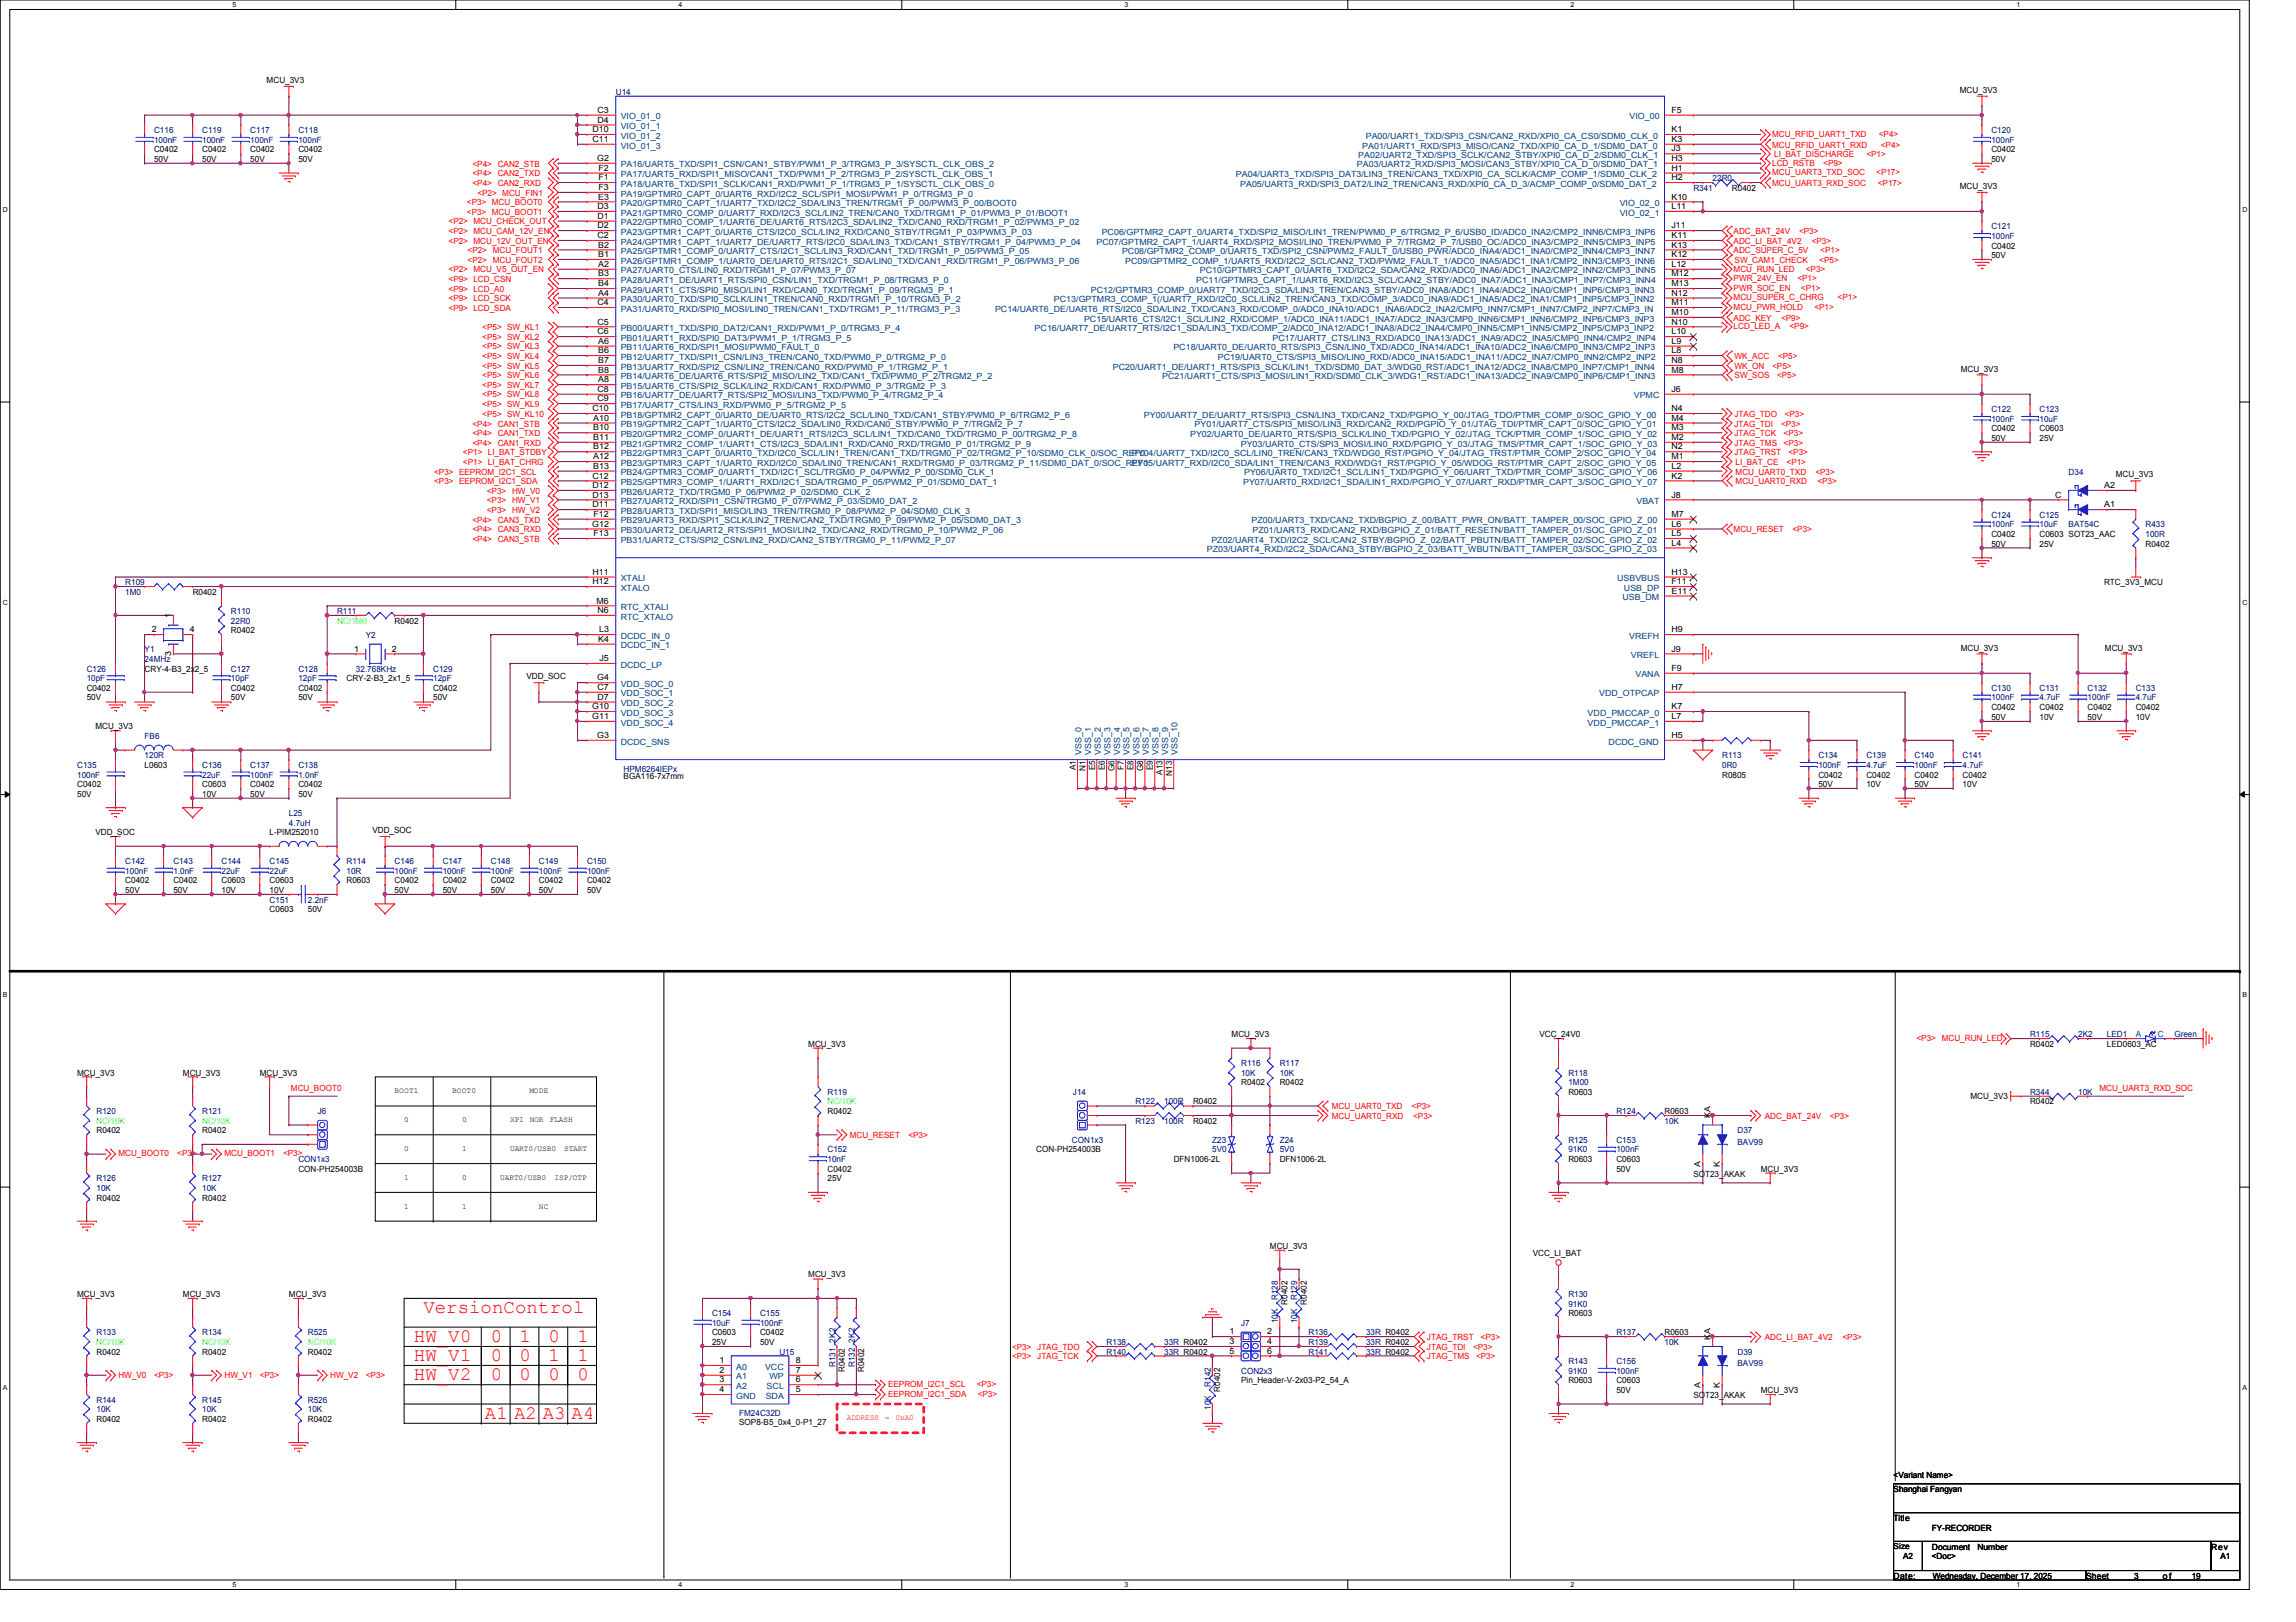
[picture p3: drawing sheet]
<svg xmlns="http://www.w3.org/2000/svg" width="297mm" height="210mm" viewBox="0 0 297 210" stroke-linecap="round" stroke-linejoin="round" font-family="sans-serif">
<defs><g id="words">
<g font-size="2.5" fill="#f00">
<text x="53.5" y="173.7">HW_V0</text>
<text x="54.8" y="170">VersionControl</text>
<text x="63.5" y="173.7">0</text>
<text x="67.2" y="173.7">1</text>
<text x="70.9" y="173.7">0</text>
<text x="74.7" y="173.7">1</text>
<text x="53.5" y="178.6">HW_V2</text>
<text x="53.5" y="176.2">HW_V1</text>
<text x="63.5" y="178.6">0</text>
<text x="63.5" y="176.2">0</text>
<text x="67.2" y="178.6">0</text>
<text x="67.2" y="176.2">0</text>
<text x="70.9" y="178.6">0</text>
<text x="70.9" y="176.2">1</text>
<text x="74.7" y="178.6">0</text>
<text x="74.7" y="176.2">1</text>
<text x="62.7" y="183.6">A1 A2</text>
<text x="70.2" y="183.6">A3 A4</text>
</g>
<g font-size="1.1">
<text x="34.5" y="10.8">MCU_3V3</text>
<text x="253.5" y="12">MCU_3V3</text>
<text x="76.7" y="17.1">D10</text>
<text x="77.3" y="14.6">C3</text>
<text x="77.3" y="15.9">D4</text>
<text x="216.2" y="17.1">K1</text>
<text x="216.2" y="14.6">F5</text>
<text x="19.9" y="21">50V</text>
<text x="19.9" y="19.7">C0402</text>
<text x="26.2" y="21">50V</text>
<text x="26.2" y="19.7">C0402</text>
<text x="32.4" y="21">50V</text>
<text x="32.4" y="19.7">C0402</text>
<text x="38.6" y="21">50V</text>
<text x="38.6" y="19.7">C0402</text>
<text x="76.7" y="18.4">C11</text>
<text x="77.3" y="20.8">G2</text>
<text x="77.4" y="22.1">F2</text>
<text x="77.4" y="23.3">F1</text>
<text x="216.2" y="18.4">K3</text>
<text x="216.2" y="19.6">J3</text>
<text x="216.2" y="20.8">H3</text>
<text x="216.2" y="22.1">H1</text>
<text x="216.2" y="23.3">H2</text>
<text x="257.6" y="21">50V</text>
<text x="257.6" y="19.7">C0402</text>
<text x="77.3" y="27.1">D3</text>
<text x="77.3" y="28.3">D1</text>
<text x="77.3" y="29.5">D2</text>
<text x="77.4" y="25.8">E3</text>
<text x="77.4" y="24.6">F3</text>
<text x="216.2" y="25.8">K10</text>
<text x="216.2" y="29.5">J11</text>
<text x="216.2" y="27.1">L11</text>
<text x="224.1" y="24.7">R0402</text>
<text x="253.5" y="24.4">MCU_3V3</text>
<text x="77.3" y="30.8">C2</text>
<text x="77.4" y="32">B2</text>
<text x="77.4" y="33.3">B1</text>
<text x="77.4" y="34.5">A2</text>
<text x="77.4" y="35.8">B3</text>
<text x="216.2" y="30.8">K11</text>
<text x="216.2" y="32">K13</text>
<text x="216.2" y="33.3">K12</text>
<text x="216.2" y="34.5">L12</text>
<text x="216.2" y="35.8">M12</text>
<text x="257.6" y="33.4">50V</text>
<text x="257.6" y="32.2">C0402</text>
<text x="77.3" y="39.5">C4</text>
<text x="77.3" y="42">C5</text>
<text x="77.4" y="37">B4</text>
<text x="77.4" y="38.3">A4</text>
<text x="216.2" y="37">M13</text>
<text x="216.2" y="38.3">N12</text>
<text x="216.2" y="39.5">M11</text>
<text x="216.2" y="40.8">M10</text>
<text x="216.2" y="42">N10</text>
<text x="77.3" y="43.3">C6</text>
<text x="77.4" y="44.5">A6</text>
<text x="77.4" y="45.7">B6</text>
<text x="77.4" y="47">B7</text>
<text x="216.2" y="43.3">L10</text>
<text x="216.2" y="44.5">L9</text>
<text x="216.2" y="45.7">L8</text>
<text x="216.2" y="47">N8</text>
<text x="76.7" y="53.2">C10</text>
<text x="77.3" y="50.7">C8</text>
<text x="77.3" y="51.9">C9</text>
<text x="77.4" y="48.2">B8</text>
<text x="77.4" y="49.5">A8</text>
<text x="216.2" y="48.2">M8</text>
<text x="216.2" y="50.7">J6</text>
<text x="216.2" y="53.2">N4</text>
<text x="253.7" y="48.1">MCU_3V3</text>
<text x="76.7" y="54.4">A10</text>
<text x="76.7" y="55.7">B10</text>
<text x="76.7" y="56.9">B11</text>
<text x="76.7" y="58.2">B12</text>
<text x="76.7" y="59.4">A12</text>
<text x="216.2" y="54.4">M4</text>
<text x="216.2" y="55.7">M3</text>
<text x="216.2" y="56.9">M2</text>
<text x="216.2" y="58.2">N2</text>
<text x="216.2" y="59.4">M1</text>
<text x="257.6" y="57.1">50V</text>
<text x="257.6" y="55.8">C0402</text>
<text x="263.9" y="57.1">25V</text>
<text x="263.9" y="55.8">C0603</text>
<text x="76.7" y="61.9">C12</text>
<text x="76.7" y="63.2">D12</text>
<text x="76.7" y="64.4">D13</text>
<text x="76.7" y="65.7">D11</text>
<text x="76.7" y="60.7">B13</text>
<text x="216.2" y="60.7">L2</text>
<text x="216.2" y="61.9">K2</text>
<text x="216.2" y="64.4">J8</text>
<text x="265.9" y="64.4">C</text>
<text x="272.2" y="65.7">A1</text>
<text x="272.2" y="63.2">A2</text>
<text x="273.7" y="61.8">MCU_3V3</text>
<text x="76.6" y="68.2">G12</text>
<text x="76.8" y="66.9">F12</text>
<text x="76.8" y="69.4">F13</text>
<text x="216.2" y="66.9">M7</text>
<text x="216.2" y="68.2">L6</text>
<text x="216.2" y="69.4">L5</text>
<text x="216.2" y="70.6">L4</text>
<text x="257.6" y="70.7">50V</text>
<text x="257.6" y="69.5">C0402</text>
<text x="263.9" y="70.7">25V</text>
<text x="263.9" y="69.5">C0603 SOT23_AAC</text>
<text x="277.6" y="70.7">R0402</text>
<text x="24.9" y="77">R0402</text>
<text x="76.7" y="74.4">H11</text>
<text x="76.7" y="75.6">H12</text>
<text x="216.2" y="74.4">H13</text>
<text x="216.2" y="75.6">F11</text>
<text x="216.2" y="76.8">E11</text>
<text x="272.2" y="75.7">RTC_3V3_MCU</text>
<text x="19.6" y="81.8">2</text>
<text x="22.1" y="80" transform="rotate(-90 22.1 80)">1</text>
<text x="24.6" y="81.8">4</text>
<text x="29.9" y="82">R0402</text>
<text x="51.1" y="80.7">R0402</text>
<text x="77.2" y="78.1">M6</text>
<text x="77.3" y="79.3">N6</text>
<text x="77.4" y="83.1">K4</text>
<text x="77.5" y="81.8">L3</text>
<text x="216.2" y="81.8">H9</text>
<text x="11.2" y="89.4">C0402</text>
<text x="18.7" y="86.9">CRY-4-B3_2x2_5</text>
<text x="22.1" y="84.9" transform="rotate(-90 22.1 84.9)">3</text>
<text x="29.9" y="89.4">C0402</text>
<text x="38.6" y="89.4">C0402</text>
<text x="44.8" y="88.2">CRY-2-B3_2x1_5</text>
<text x="45.8" y="84.3">1</text>
<text x="50.7" y="84.3">2</text>
<text x="56" y="89.4">C0402</text>
<text x="68.1" y="87.9">VDD_SOC</text>
<text x="77.3" y="88.1">G4</text>
<text x="77.3" y="89.3">C7</text>
<text x="77.6" y="85.6">J5</text>
<text x="216.2" y="89.3">H7</text>
<text x="216.2" y="84.3">J9</text>
<text x="216.2" y="86.8">F9</text>
<text x="253.7" y="84.2">MCU_3V3</text>
<text x="272.3" y="84.2">MCU_3V3</text>
<text x="11.2" y="90.6">50V</text>
<text x="12.4" y="94.4">MCU_3V3</text>
<text x="29.9" y="90.6">50V</text>
<text x="38.6" y="90.6">50V</text>
<text x="56" y="90.6">50V</text>
<text x="76.6" y="91.8">G10</text>
<text x="76.6" y="93">G11</text>
<text x="77.3" y="95.5">G3</text>
<text x="77.3" y="90.6">D7</text>
<text x="216.2" y="95.5">H5</text>
<text x="216.2" y="91.8">K7</text>
<text x="216.2" y="93">L7</text>
<text x="257.6" y="93.1">50V</text>
<text x="257.6" y="91.9">C0402</text>
<text x="263.9" y="93.1">10V</text>
<text x="263.9" y="91.9">C0402</text>
<text x="270.1" y="93.1">50V</text>
<text x="270.1" y="91.9">C0402</text>
<text x="276.3" y="93.1">10V</text>
<text x="276.3" y="91.9">C0402</text>
<text x="10" y="101.9">C0402</text>
<text x="18.7" y="99.4">L0603</text>
<text x="26.2" y="101.9">C0603</text>
<text x="32.4" y="101.9">C0402</text>
<text x="38.6" y="101.9">C0402</text>
<text x="80.7" y="100.8">BGA116-7x7mm</text>
<text x="139.2" y="99.7" transform="rotate(-90 139.2 99.7)">A1</text>
<text x="140.4" y="99.8" transform="rotate(-90 140.4 99.8)">N1</text>
<text x="141.7" y="99.7" transform="rotate(-90 141.7 99.7)">E5</text>
<text x="142.9" y="99.7" transform="rotate(-90 142.9 99.7)">E6</text>
<text x="144.2" y="99.8" transform="rotate(-90 144.2 99.8)">G6</text>
<text x="145.4" y="99.7" transform="rotate(-90 145.4 99.7)">F7</text>
<text x="146.6" y="99.7" transform="rotate(-90 146.6 99.7)">E8</text>
<text x="147.9" y="99.8" transform="rotate(-90 147.9 99.8)">G8</text>
<text x="149.1" y="99.7" transform="rotate(-90 149.1 99.7)">E9</text>
<text x="150.4" y="100.3" transform="rotate(-90 150.4 100.3)">A13</text>
<text x="151.6" y="100.4" transform="rotate(-90 151.6 100.4)">N13</text>
<text x="222.8" y="100.6">R0805</text>
<text x="235.2" y="101.9">50V</text>
<text x="235.2" y="100.6">C0402</text>
<text x="241.5" y="101.9">10V</text>
<text x="241.5" y="100.6">C0402</text>
<text x="247.7" y="101.9">50V</text>
<text x="247.7" y="100.6">C0402</text>
<text x="253.9" y="101.9">10V</text>
<text x="253.9" y="100.6">C0402</text>
<text x="10" y="103.1">50V</text>
<text x="26.2" y="103.1">10V</text>
<text x="32.4" y="103.1">50V</text>
<text x="38.6" y="103.1">50V</text>
<text x="48.2" y="107.8">VDD_SOC</text>
<text x="12.4" y="108.1">VDD_SOC</text>
<text x="34.9" y="108.1">L-PIM252010</text>
<text x="16.2" y="115.5">50V</text>
<text x="16.2" y="114.3">C0402</text>
<text x="22.4" y="115.5">50V</text>
<text x="22.4" y="114.3">C0402</text>
<text x="28.7" y="115.5">10V</text>
<text x="28.7" y="114.3">C0603</text>
<text x="34.9" y="115.5">10V</text>
<text x="34.9" y="114.3">C0603</text>
<text x="34.9" y="118">C0603</text>
<text x="39.8" y="118">50V</text>
<text x="44.8" y="114.3">R0603</text>
<text x="51.1" y="115.5">50V</text>
<text x="51.1" y="114.3">C0402</text>
<text x="57.3" y="115.5">50V</text>
<text x="57.3" y="114.3">C0402</text>
<text x="63.5" y="115.5">50V</text>
<text x="63.5" y="114.3">C0402</text>
<text x="69.7" y="115.5">50V</text>
<text x="69.7" y="114.3">C0402</text>
<text x="75.9" y="115.5">50V</text>
<text x="75.9" y="114.3">C0402</text>
<text x="104.6" y="135.5">MCU_3V3</text>
<text x="159.3" y="134.2">MCU_3V3</text>
<text x="199.2" y="134.2">VCC_24V0</text>
<text x="262.6" y="135.5">R0402</text>
<text x="272.6" y="135.5">LED0603_AC</text>
<text x="10" y="139.2">MCU_3V3</text>
<text x="23.7" y="139.2">MCU_3V3</text>
<text x="33.6" y="139.2">MCU_3V3</text>
<text x="154.3" y="142.9">R0402</text>
<text x="160.6" y="140.4">R0402</text>
<text x="165.6" y="140.4">R0402</text>
<text x="202.9" y="141.7">R0603</text>
<text x="254.9" y="142.2">MCU_3V3</text>
<text x="262.6" y="142.9">R0402</text>
<text x="12.5" y="146.6">R0402</text>
<text x="26.2" y="146.6">R0402</text>
<text x="107.1" y="144.2">R0402</text>
<text x="134.1" y="149.1">CON-PH254003B</text>
<text x="154.3" y="145.4">R0402</text>
<text x="215.3" y="144.2">R0603</text>
<text x="221.3" y="144.7" transform="rotate(-90 221.3 144.7)">KA</text>
<text x="12.5" y="155.4">R0402</text>
<text x="26.2" y="155.4">R0402</text>
<text x="38.6" y="151.6">CON-PH254003B</text>
<text x="107.1" y="152.9">25V</text>
<text x="107.1" y="151.6">C0402</text>
<text x="151.8" y="150.4">DFN1006-2L</text>
<text x="165.6" y="150.4">DFN1006-2L</text>
<text x="202.9" y="150.4">R0603</text>
<text x="209.1" y="151.6">50V</text>
<text x="209.1" y="150.4">C0603</text>
<text x="219.1" y="152.3">SOT23_AKAK</text>
<text x="220" y="151" transform="rotate(-90 220 151)">A</text>
<text x="222.5" y="151" transform="rotate(-90 222.5 151)">K</text>
<text x="227.8" y="151.6">MCU_3V3</text>
<text x="164.3" y="161.6">MCU_3V3</text>
<text x="10" y="167.8">MCU_3V3</text>
<text x="23.7" y="167.8">MCU_3V3</text>
<text x="37.4" y="167.8">MCU_3V3</text>
<text x="104.6" y="165.3">MCU_3V3</text>
<text x="198.3" y="162.6">VCC_LI_BAT</text>
<text x="92.1" y="172.8">C0603</text>
<text x="98.3" y="172.8">C0402</text>
<text x="159" y="172.7">1</text>
<text x="159" y="173.9">3</text>
<text x="164" y="172.7">2</text>
<text x="164" y="173.9">4</text>
<text x="166.6" y="168.9" transform="rotate(-90 166.6 168.9)">R0402</text>
<text x="169.1" y="168.9" transform="rotate(-90 169.1 168.9)">R0402</text>
<text x="202.9" y="170.3">R0603</text>
<text x="215.3" y="172.8">R0603</text>
<text x="221.3" y="173.4" transform="rotate(-90 221.3 173.4)">KA</text>
<text x="12.5" y="175.3">R0402</text>
<text x="26.2" y="175.3">R0402</text>
<text x="39.8" y="175.3">R0402</text>
<text x="92.1" y="174">25V</text>
<text x="93.1" y="176.4">1</text>
<text x="93.1" y="177.7">2</text>
<text x="93.1" y="178.9">3</text>
<text x="98.3" y="174">50V</text>
<text x="103" y="178.9">6</text>
<text x="103" y="177.7">7</text>
<text x="103" y="176.4">8</text>
<text x="109.3" y="177.6" transform="rotate(-90 109.3 177.6)">R0402</text>
<text x="111.8" y="177.6" transform="rotate(-90 111.8 177.6)">R0402</text>
<text x="159" y="175.2">5</text>
<text x="160.6" y="179">Pin_Header-V-2x03-P2_54_A</text>
<text x="164" y="175.2">6</text>
<text x="202.9" y="179">R0603</text>
<text x="209.1" y="179">C0603</text>
<text x="220" y="179.6" transform="rotate(-90 220 179.6)">A</text>
<text x="222.5" y="179.6" transform="rotate(-90 222.5 179.6)">K</text>
<text x="12.5" y="184">R0402</text>
<text x="26.2" y="184">R0402</text>
<text x="39.8" y="184">R0402</text>
<text x="93.1" y="180.2">4</text>
<text x="95.6" y="184.4">SOP8-B5_0x4_0-P1_27</text>
<text x="103" y="180.2">5</text>
<text x="157.9" y="180.1" transform="rotate(-90 157.9 180.1)">R0402</text>
<text x="209.1" y="180.3">50V</text>
<text x="219.1" y="180.9">SOT23_AKAK</text>
<text x="227.8" y="180.3">MCU_3V3</text>
<text x="245" y="191.2">&lt;Variant Name&gt;</text>
<text x="245" y="193.1">Shanghai Fangyan</text>
<text x="245" y="196.8">Title</text>
<text x="245" y="200.4">Size</text>
<text x="246.2" y="201.8">A2</text>
<text x="249.9" y="200.5">Document</text>
<text x="249.9" y="201.8">&lt;Doc&gt;</text>
<text x="249.9" y="198.1">FY-RECORDER</text>
<text x="255.8" y="200.5">Number</text>
<text x="286" y="200.5">Rev</text>
<text x="287.3" y="201.8">A1</text>
<text x="245" y="204.3">Date:</text>
<text x="250.1" y="204.3">Wednesday, December 17, 2025</text>
<text x="269.9" y="204.3">Sheet</text>
<text x="276.1" y="204.3">3</text>
<text x="279.8" y="204.3">o f</text>
<text x="283.5" y="204.3">19</text>
</g>
<g font-size="1.1" fill="#00007f">
<text x="19.9" y="17.2">C116</text>
<text x="26.2" y="17.2">C119</text>
<text x="32.4" y="17.2">C117</text>
<text x="38.6" y="17.2">C118</text>
<text x="79.7" y="12.2">U14</text>
<text x="257.6" y="17.2">C120</text>
<text x="19.9" y="18.5">100nF</text>
<text x="26.2" y="18.5">100nF</text>
<text x="32.4" y="18.5">100nF</text>
<text x="38.6" y="18.5">100nF</text>
<text x="221.6" y="23.5">22R0</text>
<text x="257.6" y="18.5">100nF</text>
<text x="219.1" y="24.7">R341</text>
<text x="257.6" y="29.7">C121</text>
<text x="257.6" y="30.9">100nF</text>
<text x="257.6" y="53.3">C122</text>
<text x="263.9" y="53.3">C123</text>
<text x="257.6" y="54.6">100nF</text>
<text x="263.9" y="54.6">10uF</text>
<text x="267.6" y="61.4">D34</text>
<text x="257.6" y="67">C124</text>
<text x="257.6" y="68.2">100nF</text>
<text x="263.9" y="67">C125</text>
<text x="263.9" y="68.2">10uF</text>
<text x="267.6" y="68.2">BAT54C</text>
<text x="277.6" y="68.2">R433</text>
<text x="277.6" y="69.5">100R</text>
<text x="16.2" y="75.7">R109</text>
<text x="16.2" y="77">1M0</text>
<text x="29.9" y="79.5">R110</text>
<text x="29.9" y="80.7">22R0</text>
<text x="43.6" y="79.5">R111</text>
<text x="47.3" y="82.5">Y2</text>
<text x="11.2" y="86.9">C126</text>
<text x="11.2" y="88.2">10pF</text>
<text x="18.7" y="84.4">Y1</text>
<text x="18.7" y="85.7">24MHz</text>
<text x="29.9" y="86.9">C127</text>
<text x="29.9" y="88.2">10pF</text>
<text x="38.6" y="86.9">C128</text>
<text x="38.6" y="88.2">12pF</text>
<text x="46.1" y="86.9">32.768KHz</text>
<text x="56" y="86.9">C129</text>
<text x="56" y="88.2">12pF</text>
<text x="257.6" y="89.4">C130</text>
<text x="263.9" y="89.4">C131</text>
<text x="270.1" y="89.4">C132</text>
<text x="276.3" y="89.4">C133</text>
<text x="18.7" y="95.6">FB6</text>
<text x="257.6" y="90.6">100nF</text>
<text x="263.9" y="90.6">4.7uF</text>
<text x="270.1" y="90.6">100nF</text>
<text x="276.3" y="90.6">4.7uF</text>
<text x="10" y="99.4">C135</text>
<text x="10" y="100.6">100nF</text>
<text x="18.7" y="98.1">120R</text>
<text x="26.2" y="99.4">C136</text>
<text x="26.2" y="100.6">22uF</text>
<text x="32.4" y="99.4">C137</text>
<text x="32.4" y="100.6">100nF</text>
<text x="38.6" y="99.4">C138</text>
<text x="38.6" y="100.6">1.0nF</text>
<text x="80.7" y="99.9">HPM6264IEPx</text>
<text x="222.8" y="98.1">R113</text>
<text x="222.8" y="99.4">0R0</text>
<text x="235.2" y="98.1">C134</text>
<text x="235.2" y="99.4">100nF</text>
<text x="241.5" y="98.1">C139</text>
<text x="241.5" y="99.4">4.7uF</text>
<text x="247.7" y="98.1">C140</text>
<text x="247.7" y="99.4">100nF</text>
<text x="253.9" y="98.1">C141</text>
<text x="253.9" y="99.4">4.7uF</text>
<text x="37.4" y="105.6">L25</text>
<text x="37.4" y="106.8">4.7uH</text>
<text x="16.2" y="111.8">C142</text>
<text x="16.2" y="113.1">100nF</text>
<text x="22.4" y="111.8">C143</text>
<text x="22.4" y="113.1">1.0nF</text>
<text x="28.7" y="111.8">C144</text>
<text x="28.7" y="113.1">22uF</text>
<text x="34.9" y="111.8">C145</text>
<text x="34.9" y="113.1">22uF</text>
<text x="44.8" y="111.8">R114</text>
<text x="44.8" y="113.1">10R</text>
<text x="51.1" y="111.8">C146</text>
<text x="51.1" y="113.1">100nF</text>
<text x="57.3" y="111.8">C147</text>
<text x="57.3" y="113.1">100nF</text>
<text x="63.5" y="111.8">C148</text>
<text x="63.5" y="113.1">100nF</text>
<text x="69.7" y="111.8">C149</text>
<text x="69.7" y="113.1">100nF</text>
<text x="75.9" y="111.8">C150</text>
<text x="75.9" y="113.1">100nF</text>
<text x="34.9" y="116.8">C151</text>
<text x="39.8" y="116.8">2.2nF</text>
<text x="160.6" y="138">R116</text>
<text x="165.6" y="138">R117</text>
<text x="262.6" y="134.2">R115</text>
<text x="268.9" y="134.2">2K2</text>
<text x="272.6" y="134.2">LED1</text>
<text x="281.3" y="134.2">Green</text>
<text x="107.1" y="141.7">R119</text>
<text x="138.8" y="141.7">J14</text>
<text x="146.9" y="142.9">R122</text>
<text x="150.6" y="142.9">100R</text>
<text x="160.6" y="139.2">10K</text>
<text x="165.6" y="139.2">10K</text>
<text x="202.9" y="139.2">R118</text>
<text x="202.9" y="140.4">1M00</text>
<text x="262.6" y="141.7">R344</text>
<text x="268.9" y="141.7">10K</text>
<text x="12.5" y="144.2">R120</text>
<text x="26.2" y="144.2">R121</text>
<text x="41.1" y="144.2">J6</text>
<text x="107.1" y="149.1">C152</text>
<text x="138.7" y="147.9">CON1x3</text>
<text x="146.9" y="145.4">R123</text>
<text x="150.6" y="145.4">100R</text>
<text x="156.8" y="147.9">Z23</text>
<text x="156.8" y="149.1">5V0</text>
<text x="165.6" y="147.9">Z24</text>
<text x="165.6" y="149.1">5V0</text>
<text x="202.9" y="147.9">R125</text>
<text x="202.9" y="149.1">91K0</text>
<text x="209.1" y="147.9">C153</text>
<text x="209.1" y="149.1">100nF</text>
<text x="209.1" y="144.2">R124</text>
<text x="215.3" y="145.4">10K</text>
<text x="224.8" y="146.6">D37</text>
<text x="224.8" y="148.2">BAV99</text>
<text x="12.5" y="152.9">R126</text>
<text x="12.5" y="154.1">10K</text>
<text x="26.2" y="152.9">R127</text>
<text x="26.2" y="154.1">10K</text>
<text x="38.6" y="150.4">CON1x3</text>
<text x="107.1" y="150.4">10nF</text>
<text x="202.9" y="167.8">R130</text>
<text x="12.5" y="172.8">R133</text>
<text x="26.2" y="172.8">R134</text>
<text x="39.8" y="172.8">R525</text>
<text x="92.1" y="170.3">C154</text>
<text x="92.1" y="171.5">10uF</text>
<text x="98.3" y="170.3">C155</text>
<text x="98.3" y="171.5">100nF</text>
<text x="160.6" y="171.5">J7</text>
<text x="165.3" y="171.2" transform="rotate(-90 165.3 171.2)">10K</text>
<text x="165.3" y="168.2" transform="rotate(-90 165.3 168.2)">R128</text>
<text x="167.8" y="171.2" transform="rotate(-90 167.8 171.2)">10K</text>
<text x="167.8" y="168.2" transform="rotate(-90 167.8 168.2)">R129</text>
<text x="169.3" y="172.8">R136</text>
<text x="176.7" y="172.8">33R R0402</text>
<text x="202.9" y="169.1">91K0</text>
<text x="209.1" y="172.8">R137</text>
<text x="100.8" y="175.3">U15</text>
<text x="108.1" y="177" transform="rotate(-90 108.1 177)">R131 2K2</text>
<text x="110.6" y="177" transform="rotate(-90 110.6 177)">R132 2K2</text>
<text x="143.2" y="174">R138</text>
<text x="143.2" y="175.3">R140</text>
<text x="150.6" y="174">33R R0402</text>
<text x="150.6" y="175.3">33R R0402</text>
<text x="156.6" y="179.5" transform="rotate(-90 156.6 179.5)">R142</text>
<text x="160.6" y="177.8">CON2x3</text>
<text x="169.3" y="174">R139</text>
<text x="169.3" y="175.3">R141</text>
<text x="176.7" y="174">33R R0402</text>
<text x="176.7" y="175.3">33R R0402</text>
<text x="202.9" y="176.5">R143</text>
<text x="202.9" y="177.8">91K0</text>
<text x="209.1" y="176.5">C156</text>
<text x="209.1" y="177.8">100nF</text>
<text x="215.3" y="174">10K</text>
<text x="224.8" y="175.3">D39</text>
<text x="224.8" y="176.8">BAV99</text>
<text x="12.5" y="181.5">R144</text>
<text x="12.5" y="182.8">10K</text>
<text x="26.2" y="181.5">R145</text>
<text x="26.2" y="182.8">10K</text>
<text x="39.8" y="181.5">R526</text>
<text x="39.8" y="182.8">10K</text>
<text x="95.6" y="183.3">FM24C32D</text>
<text x="156.6" y="182.5" transform="rotate(-90 156.6 182.5)">10K</text>
</g>
<g font-size="1.1" fill="#003f7f">
<text x="80.3" y="15.5">VIO_01_0</text>
<text x="80.3" y="16.7">VIO_01_1</text>
<text x="80.3" y="17.9">VIO_01_2</text>
<text x="176.7" y="17.9">PA00/UART1_TXD/SPI3_CSN/CAN2_RXD/XPI0_CA_CS0/SDM0_CLK_0</text>
<text x="210.8" y="15.5">VIO_00</text>
<text x="80.3" y="21.7">PA16/UART5_TXD/SPI1_CSN/CAN1_STBY/PWM1_P_3/TRGM3_P_3/SYSCTL_CLK_OBS_2</text>
<text x="80.3" y="22.9">PA17/UART5_RXD/SPI1_MISO/CAN1_TXD/PWM1_P_2/TRGM3_P_2/SYSCTL_CLK_OBS_1</text>
<text x="80.3" y="19.2">VIO_01_3</text>
<text x="159.9" y="22.9">PA04/UART3_TXD/SPI3_DAT3/LIN3_TREN/CAN3_TXD/XPI0_CA_SCLK/ACMP_COMP_1/SDM0_CLK_2</text>
<text x="175.6" y="21.7">PA03/UART2_RXD/SPI3_MOSI/CAN3_STBY/XPI0_CA_D_0/SDM0_DAT_1</text>
<text x="175.7" y="20.4">PA02/UART2_TXD/SPI3_SCLK/CAN2_STBY/XPI0_CA_D_2/SDM0_CLK_1</text>
<text x="176.2" y="19.2">PA01/UART1_RXD/SPI3_MISO/CAN2_TXD/XPI0_CA_D_1/SDM0_DAT_0</text>
<text x="80.3" y="24.2">PA18/UART6_TXD/SPI1_SCLK/CAN1_RXD/PWM1_P_1/TRGM3_P_1/SYSCTL_CLK_OBS_0</text>
<text x="80.3" y="25.4">PA19/GPTMR0_CAPT_0/UART6_RXD/I2C2_SCL/SPI1_MOSI/PWM1_P_0/TRGM3_P_0</text>
<text x="80.3" y="26.7">PA20/GPTMR0_CAPT_1/UART7_TXD/I2C2_SDA/LIN3_TREN/TRGM1_P_00/PWM3_P_00/BOOT0</text>
<text x="80.3" y="27.9">PA21/GPTMR0_COMP_0/UART7_RXD/I2C3_SCL/LIN2_TREN/CAN0_TXD/TRGM1_P_01/PWM3_P_01/BOOT1</text>
<text x="80.3" y="29.2">PA22/GPTMR0_COMP_1/UART6_DE/UART6_RTS/I2C3_SDA/LIN2_TXD/CAN0_RXD/TRGM1_P_02/PWM3_P_02</text>
<text x="160.4" y="24.2">PA05/UART3_RXD/SPI3_DAT2/LIN2_TREN/CAN3_RXD/XPI0_CA_D_3/ACMP_COMP_0/SDM0_DAT_2</text>
<text x="209.5" y="26.7">VIO_02_0</text>
<text x="209.5" y="27.9">VIO_02_1</text>
<text x="80.3" y="30.4">PA23/GPTMR1_CAPT_0/UART6_CTS/I2C0_SCL/LIN2_RXD/CAN0_STBY/TRGM1_P_03/PWM3_P_03</text>
<text x="80.3" y="31.7">PA24/GPTMR1_CAPT_1/UART7_DE/UART7_RTS/I2C0_SDA/LIN3_TXD/CAN1_STBY/TRGM1_P_04/PWM3_P_04</text>
<text x="80.3" y="32.9">PA25/GPTMR1_COMP_0/UART7_CTS/I2C1_SCL/LIN3_RXD/CAN1_TXD/TRGM1_P_05/PWM3_P_05</text>
<text x="80.3" y="34.1">PA26/GPTMR1_COMP_1/UART0_DE/UART0_RTS/I2C1_SDA/LIN0_TXD/CAN1_RXD/TRGM1_P_06/PWM3_P_06</text>
<text x="80.3" y="35.4">PA27/UART0_CTS/LIN0_RXD/TRGM1_P_07/PWM3_P_07</text>
<text x="141.9" y="31.7">PC07/GPTMR2_CAPT_1/UART4_RXD/SPI2_MOSI/LIN0_TREN/PWM0_P_7/TRGM2_P_7/USB0_OC/ADC0_INA3/CMP2_INN5/CMP3_INP5</text>
<text x="142.5" y="30.4">PC06/GPTMR2_CAPT_0/UART4_TXD/SPI2_MISO/LIN1_TREN/PWM0_P_6/TRGM2_P_6/USB0_ID/ADC0_INA2/CMP2_INN6/CMP3_INP6</text>
<text x="145.2" y="32.9">PC08/GPTMR2_COMP_0/UART5_TXD/SPI2_CSN/PWM2_FAULT_0/USB0_PWR/ADC0_INA4/ADC1_INA0/CMP2_INN4/CMP3_INN7</text>
<text x="145.6" y="34.1">PC09/GPTMR2_COMP_1/UART5_RXD/I2C2_SCL/CAN2_TXD/PWM2_FAULT_1/ADC0_INA5/ADC1_INA1/CMP2_INN3/CMP3_INN6</text>
<text x="155.2" y="35.4">PC10/GPTMR3_CAPT_0/UART6_TXD/I2C2_SDA/CAN2_RXD/ADC0_INA6/ADC1_INA2/CMP2_INN2/CMP3_INN5</text>
<text x="80.3" y="36.6">PA28/UART1_DE/UART1_RTS/SPI0_CSN/LIN1_TXD/TRGM1_P_08/TRGM3_P_0</text>
<text x="80.3" y="37.9">PA29/UART1_CTS/SPI0_MISO/LIN1_RXD/CAN0_TXD/TRGM1_P_09/TRGM3_P_1</text>
<text x="80.3" y="39.1">PA30/UART0_TXD/SPI0_SCLK/LIN1_TREN/CAN0_RXD/TRGM1_P_10/TRGM3_P_2</text>
<text x="80.3" y="40.3">PA31/UART0_RXD/SPI0_MOSI/LIN0_TREN/CAN1_TXD/TRGM1_P_11/TRGM3_P_3</text>
<text x="128.7" y="40.3">PC14/UART6_DE/UART6_RTS/I2C0_SDA/LIN2_TXD/CAN3_RXD/COMP_0/ADC0_INA10/ADC1_INA6/ADC2_INA2/CMP0_INN7/CMP1_INN7/CMP2_INP7/CMP3_IN</text>
<text x="136.4" y="39.1">PC13/GPTMR3_COMP_1(/UART7_RXD/I2C0_SCL/LIN2_TREN/CAN3_TXD/COMP_3/ADC0_INA9/ADC1_INA5/ADC2_INA1/CMP1_INP5/CMP3_INN2</text>
<text x="140.2" y="41.6">PC15/UART6_CTS/I2C1_SCL/LIN2_RXD/COMP_1/ADC0_INA11/ADC1_INA7/ADC2_INA3/CMP0_INN6/CMP1_INN6/CMP2_INP6/CMP3_INP3</text>
<text x="141.1" y="37.9">PC12/GPTMR3_COMP_0/UART7_TXD/I2C3_SDA/LIN3_TREN/CAN3_STBY/ADC0_INA8/ADC1_INA4/ADC2_INA0/CMP1_INP6/CMP3_INN3</text>
<text x="154.8" y="36.6">PC11/GPTMR3_CAPT_1/UART6_RXD/I2C3_SCL/CAN2_STBY/ADC0_INA7/ADC1_INA3/CMP1_INP7/CMP3_INN4</text>
<text x="80.3" y="42.8">PB00/UART1_TXD/SPI0_DAT2/CAN1_RXD/PWM1_P_0/TRGM3_P_4</text>
<text x="80.3" y="44.1">PB01/UART1_RXD/SPI0_DAT3/PWM1_P_1/TRGM3_P_5</text>
<text x="80.3" y="45.3">PB11/UART6_RXD/SPI1_MOSI/PWM0_FAULT_0</text>
<text x="80.3" y="46.6">PB12/UART7_TXD/SPI1_CSN/LIN3_TREN/CAN0_TXD/PWM0_P_0/TRGM2_P_0</text>
<text x="80.3" y="47.8">PB13/UART7_RXD/SPI2_CSN/LIN2_TREN/CAN0_RXD/PWM0_P_1/TRGM2_P_1</text>
<text x="133.9" y="42.8">PC16/UART7_DE/UART7_RTS/I2C1_SDA/LIN3_TXD/COMP_2/ADC0_INA12/ADC1_INA8/ADC2_INA4/CMP0_INN5/CMP1_INN5/CMP2_INP5/CMP3_INP2</text>
<text x="144" y="47.8">PC20/UART1_DE/UART1_RTS/SPI3_SCLK/LIN1_TXD/SDM0_DAT_3/WDG0_RST/ADC1_INA12/ADC2_INA8/CMP0_INP7/CMP1_INN4</text>
<text x="151.8" y="45.3">PC18/UART0_DE/UART0_RTS/SPI3_CSN/LIN0_TXD/ADC0_INA14/ADC1_INA10/ADC2_INA6/CMP0_INN3/CMP2_INP3</text>
<text x="157.6" y="46.6">PC19/UART0_CTS/SPI3_MISO/LIN0_RXD/ADC0_INA15/ADC1_INA11/ADC2_INA7/CMP0_INN2/CMP2_INP2</text>
<text x="164.6" y="44.1">PC17/UART7_CTS/LIN3_RXD/ADC0_INA13/ADC1_INA9/ADC2_INA5/CMP0_INN4/CMP2_INP4</text>
<text x="80.3" y="49.1">PB14/UART6_DE/UART6_RTS/SPI2_MISO/LIN2_TXD/CAN1_TXD/PWM0_P_2/TRGM2_P_2</text>
<text x="80.3" y="50.3">PB15/UART6_CTS/SPI2_SCLK/LIN2_RXD/CAN1_RXD/PWM0_P_3/TRGM2_P_3</text>
<text x="80.3" y="51.6">PB16/UART7_DE/UART7_RTS/SPI2_MOSI/LIN3_TXD/PWM0_P_4/TRGM2_P_4</text>
<text x="80.3" y="52.8">PB17/UART7_CTS/LIN3_RXD/PWM0_P_5/TRGM2_P_5</text>
<text x="150.4" y="49.1">PC21/UART1_CTS/SPI3_MOSI/LIN1_RXD/SDM0_CLK_3/WDG1_RST/ADC1_INA13/ADC2_INA9/CMP0_INP6/CMP1_INN3</text>
<text x="211.4" y="51.6">VPMC</text>
<text x="80.3" y="54.1">PB18/GPTMR2_CAPT_0/UART0_DE/UART0_RTS/I2C2_SCL/LIN0_TXD/CAN1_STBY/PWM0_P_6/TRGM2_P_6</text>
<text x="80.3" y="55.3">PB19/GPTMR2_CAPT_1/UART0_CTS/I2C2_SDA/LIN0_RXD/CAN0_STBY/PWM0_P_7/TRGM2_P_7</text>
<text x="80.3" y="56.6">PB20/GPTMR2_COMP_0/UART1_DE/UART1_RTS/I2C3_SCL/LIN1_TXD/CAN0_TXD/TRGM0_P_00/TRGM2_P_8</text>
<text x="80.3" y="57.8">PB21/GPTMR2_COMP_1/UART1_CTS/I2C3_SDA/LIN1_RXD/CAN0_RXD/TRGM0_P_01/TRGM2_P_9</text>
<text x="80.3" y="59">PB22/GPTMR3_CAPT_0/UART0_TXD/I2C0_SCL/LIN1_TREN/CAN1_TXD/TRGM0_P_02/TRGM2_P_10/SDM0_CLK_0/SOC_REF0</text>
<text x="146.4" y="59">PY04/UART7_TXD/I2C0_SCL/LIN0_TREN/CAN3_TXD/WDG0_RST/PGPIO_Y_04/JTAG_TRST/PTMR_COMP_2/SOC_GPIO_Y_04</text>
<text x="148" y="54.1">PY00/UART7_DE/UART7_RTS/SPI3_CSN/LIN3_TXD/CAN2_TXD/PGPIO_Y_00/JTAG_TDO/PTMR_COMP_0/SOC_GPIO_Y_00</text>
<text x="154" y="56.6">PY02/UART0_DE/UART0_RTS/SPI3_SCLK/LIN0_TXD/PGPIO_Y_02/JTAG_TCK/PTMR_COMP_1/SOC_GPIO_Y_02</text>
<text x="154.6" y="55.3">PY01/UART7_CTS/SPI3_MISO/LIN3_RXD/CAN2_RXD/PGPIO_Y_01/JTAG_TDI/PTMR_CAPT_0/SOC_GPIO_Y_01</text>
<text x="160.5" y="57.8">PY03/UART0_CTS/SPI3_MOSI/LIN0_RXD/PGPIO_Y_03/JTAG_TMS/PTMR_CAPT_1/SOC_GPIO_Y_03</text>
<text x="80.3" y="60.3">PB23/GPTMR3_CAPT_1/UART0_RXD/I2C0_SDA/LIN0_TREN/CAN1_RXD/TRGM0_P_03/TRGM2_P_11/SDM0_DAT_0/SOC_REF1</text>
<text x="80.3" y="61.5">PB24/GPTMR3_COMP_0/UART1_TXD/I2C1_SCL/TRGM0_P_04/PWM2_P_00/SDM0_CLK_1</text>
<text x="80.3" y="62.8">PB25/GPTMR3_COMP_1/UART1_RXD/I2C1_SDA/TRGM0_P_05/PWM2_P_01/SDM0_DAT_1</text>
<text x="80.3" y="64">PB26/UART2_TXD/TRGM0_P_06/PWM2_P_02/SDM0_CLK_2</text>
<text x="80.3" y="65.2">PB27/UART2_RXD/SPI1_CSN/TRGM0_P_07/PWM2_P_03/SDM0_DAT_2</text>
<text x="146.4" y="60.3">PY05/UART7_RXD/I2C0_SDA/LIN1_TREN/CAN3_RXD/WDG1_RST/PGPIO_Y_05/WDOG_RST/PTMR_CAPT_2/SOC_GPIO_Y_05</text>
<text x="160.8" y="62.8">PY07/UART0_RXD/I2C1_SDA/LIN1_RXD/PGPIO_Y_07/UART_RXD/PTMR_CAPT_3/SOC_GPIO_Y_07</text>
<text x="160.9" y="61.5">PY06/UART0_TXD/I2C1_SCL/LIN1_TXD/PGPIO_Y_06/UART_TXD/PTMR_COMP_3/SOC_GPIO_Y_06</text>
<text x="211.7" y="65.2">VBAT</text>
<text x="80.3" y="66.5">PB28/UART3_TXD/SPI1_MISO/LIN3_TREN/TRGM0_P_08/PWM2_P_04/SDM0_CLK_3</text>
<text x="80.3" y="67.7">PB29/UART3_RXD/SPI1_SCLK/LIN2_TREN/CAN2_TXD/TRGM0_P_09/PWM2_P_05/SDM0_DAT_3</text>
<text x="80.3" y="69">PB30/UART2_DE/UART2_RTS/SPI1_MOSI/LIN2_TXD/CAN2_RXD/TRGM0_P_10/PWM2_P_06</text>
<text x="80.3" y="70.2">PB31/UART2_CTS/SPI2_CSN/LIN2_RXD/CAN2_STBY/TRGM0_P_11/PWM2_P_07</text>
<text x="156.1" y="71.5">PZ03/UART4_RXD/I2C2_SDA/CAN3_STBY/BGPIO_Z_03/BATT_WBUTN/BATT_TAMPER_03/SOC_GPIO_Z_03</text>
<text x="156.7" y="70.2">PZ02/UART4_TXD/I2C2_SCL/CAN2_STBY/BGPIO_Z_02/BATT_PBUTN/BATT_TAMPER_02/SOC_GPIO_Z_02</text>
<text x="161.9" y="67.7">PZ00/UART3_TXD/CAN2_TXD/BGPIO_Z_00/BATT_PWR_ON/BATT_TAMPER_00/SOC_GPIO_Z_00</text>
<text x="162" y="69">PZ01/UART3_RXD/CAN2_RXD/BGPIO_Z_01/BATT_RESETN/BATT_TAMPER_01/SOC_GPIO_Z_01</text>
<text x="80.3" y="75.2">XTALI</text>
<text x="80.3" y="76.5">XTALO</text>
<text x="209.2" y="75.2">USBVBUS</text>
<text x="209.9" y="77.7">USB_DM</text>
<text x="210.1" y="76.5">USB_DP</text>
<text x="80.3" y="82.7">DCDC_IN_0</text>
<text x="80.3" y="83.9">DCDC_IN_1</text>
<text x="80.3" y="79">RTC_XTALI</text>
<text x="80.3" y="80.2">RTC_XTALO</text>
<text x="210.8" y="82.7">VREFH</text>
<text x="80.3" y="88.9">VDD_SOC_0</text>
<text x="80.3" y="86.4">DCDC_LP</text>
<text x="211" y="85.2">VREFL</text>
<text x="211.6" y="87.7">VANA</text>
<text x="80.3" y="90.1">VDD_SOC_1</text>
<text x="80.3" y="91.4">VDD_SOC_2</text>
<text x="80.3" y="92.6">VDD_SOC_3</text>
<text x="80.3" y="93.9">VDD_SOC_4</text>
<text x="205.4" y="92.6">VDD_PMCCAP_0</text>
<text x="205.4" y="93.9">VDD_PMCCAP_1</text>
<text x="206.9" y="90.1">VDD_OTPCAP</text>
<text x="80.3" y="96.4">DCDC_SNS</text>
<text x="139.9" y="97.7" transform="rotate(-90 139.9 97.7)">VSS_0</text>
<text x="141.2" y="97.7" transform="rotate(-90 141.2 97.7)">VSS_1</text>
<text x="142.4" y="97.7" transform="rotate(-90 142.4 97.7)">VSS_2</text>
<text x="143.7" y="97.7" transform="rotate(-90 143.7 97.7)">VSS_3</text>
<text x="144.9" y="97.7" transform="rotate(-90 144.9 97.7)">VSS_4</text>
<text x="146.1" y="97.7" transform="rotate(-90 146.1 97.7)">VSS_5</text>
<text x="147.4" y="97.7" transform="rotate(-90 147.4 97.7)">VSS_6</text>
<text x="148.6" y="97.7" transform="rotate(-90 148.6 97.7)">VSS_7</text>
<text x="149.9" y="97.7" transform="rotate(-90 149.9 97.7)">VSS_8</text>
<text x="151.1" y="97.7" transform="rotate(-90 151.1 97.7)">VSS_9</text>
<text x="152.4" y="97.7" transform="rotate(-90 152.4 97.7)">VSS_10</text>
<text x="208.1" y="96.4">DCDC_GND</text>
<text x="276.3" y="134.2">A</text>
<text x="279.2" y="134.2">C</text>
<text x="95.2" y="177.2">A0</text>
<text x="95.2" y="178.5">A1</text>
<text x="95.2" y="179.7">A2</text>
<text x="99" y="177.2">VCC</text>
<text x="99.2" y="179.7">SCL</text>
<text x="99.6" y="178.5">WP</text>
<text x="95.2" y="181">GND</text>
<text x="99.1" y="181">SDA</text>
</g>
<g font-size="1.1" fill="#f00">
<text x="229.3" y="17.7">MCU_RFID_UART1_TXD</text>
<text x="243.1" y="17.7">&lt;P4&gt;</text>
<text x="61.1" y="22.8">&lt;P4&gt; CAN2_TXD</text>
<text x="61.1" y="21.6">&lt;P4&gt; CAN2_STB</text>
<text x="229.3" y="19.1">MCU_RFID_UART1_RXD</text>
<text x="229.3" y="22.7">MCU_UART3_TXD_SOC</text>
<text x="229.3" y="21.5">LCD_RSTB</text>
<text x="229.5" y="20.3">LI_BAT_DISCHARGE</text>
<text x="235.9" y="21.5">&lt;P9&gt;</text>
<text x="241.5" y="20.3">&lt;P1&gt;</text>
<text x="242.7" y="22.7">&lt;P17&gt;</text>
<text x="243.3" y="19.1">&lt;P4&gt;</text>
<text x="58" y="29">&lt;P2&gt; MCU_CHECK_OUT</text>
<text x="60.4" y="26.5">&lt;P3&gt; MCU_BOOT0</text>
<text x="60.4" y="27.8">&lt;P3&gt; MCU_BOOT1</text>
<text x="61.1" y="24.1">&lt;P4&gt; CAN2_RXD</text>
<text x="61.8" y="25.3">&lt;P2&gt; MCU_FIN1</text>
<text x="229.3" y="24.1">MCU_UART3_RXD_SOC</text>
<text x="242.9" y="24.1">&lt;P17&gt;</text>
<text x="58" y="30.3">&lt;P2&gt; MCU_CAM_12V_EN</text>
<text x="58" y="31.5">&lt;P2&gt; MCU_12V_OUT_EN</text>
<text x="58" y="35.3">&lt;P2&gt; MCU_V5_OUT_EN</text>
<text x="60.5" y="32.8">&lt;P2&gt; MCU_FOUT1</text>
<text x="60.5" y="34">&lt;P2&gt; MCU_FOUT2</text>
<text x="224.3" y="30.3">ADC_BAT_24V</text>
<text x="224.3" y="31.5">ADC_LI_BAT_4V2</text>
<text x="224.3" y="32.8">ADC_SUPER_C_5V</text>
<text x="224.3" y="35.1">MCU_RUN_LED</text>
<text x="224.4" y="34">SW_CAM1_CHECK</text>
<text x="232.7" y="30.3">&lt;P3&gt;</text>
<text x="233.6" y="35.1">&lt;P3&gt;</text>
<text x="234.4" y="31.5">&lt;P3&gt;</text>
<text x="235.4" y="34">&lt;P5&gt;</text>
<text x="235.5" y="32.8">&lt;P1&gt;</text>
<text x="58" y="36.5">&lt;P9&gt; LCD_CSN</text>
<text x="58" y="39">&lt;P9&gt; LCD_SCK</text>
<text x="58" y="40.3">&lt;P9&gt; LCD_SDA</text>
<text x="58" y="37.8">&lt;P9&gt; LCD_A0</text>
<text x="224.3" y="41.5">ADC_KEY</text>
<text x="224.3" y="38.9">MCU_SUPER_C_CHRG</text>
<text x="224.3" y="40.1">MCU_PWR_HOLD</text>
<text x="224.3" y="37.6">PWR_SOC_EN</text>
<text x="224.3" y="36.4">PWR_24V_EN</text>
<text x="230.4" y="41.5">&lt;P9&gt;</text>
<text x="232.5" y="36.4">&lt;P1&gt;</text>
<text x="233" y="37.6">&lt;P1&gt;</text>
<text x="234.7" y="40.1">&lt;P1&gt;</text>
<text x="237.7" y="38.9">&lt;P1&gt;</text>
<text x="62.4" y="42.8">&lt;P5&gt; SW_KL1</text>
<text x="62.4" y="44">&lt;P5&gt; SW_KL2</text>
<text x="62.4" y="45.2">&lt;P5&gt; SW_KL3</text>
<text x="62.4" y="46.5">&lt;P5&gt; SW_KL4</text>
<text x="62.4" y="47.7">&lt;P5&gt; SW_KL5</text>
<text x="224.3" y="42.6">LCD_LED_A</text>
<text x="224.4" y="46.5">WK_ACC</text>
<text x="224.4" y="47.7">WK_ON</text>
<text x="229.3" y="47.7">&lt;P5&gt;</text>
<text x="230" y="46.5">&lt;P5&gt;</text>
<text x="231.5" y="42.6">&lt;P9&gt;</text>
<text x="62.4" y="49">&lt;P5&gt; SW_KL6</text>
<text x="62.4" y="50.2">&lt;P5&gt; SW_KL7</text>
<text x="62.4" y="51.4">&lt;P5&gt; SW_KL8</text>
<text x="62.4" y="52.7">&lt;P5&gt; SW_KL9</text>
<text x="62.4" y="53.9">&lt;P5&gt; SW_KL10</text>
<text x="224.4" y="49">SW_SOS</text>
<text x="224.4" y="53.9">JTAG_TDO</text>
<text x="229.9" y="49">&lt;P5&gt;</text>
<text x="230.9" y="53.9">&lt;P3&gt;</text>
<text x="59.9" y="58.9">&lt;P1&gt; LI_BAT_STDBY</text>
<text x="61.1" y="56.4">&lt;P4&gt; CAN1_TXD</text>
<text x="61.1" y="57.7">&lt;P4&gt; CAN1_RXD</text>
<text x="61.1" y="55.2">&lt;P4&gt; CAN1_STB</text>
<text x="224.4" y="58.9">JTAG_TRST</text>
<text x="224.4" y="55.2">JTAG_TDI</text>
<text x="224.4" y="57.7">JTAG_TMS</text>
<text x="224.4" y="56.4">JTAG_TCK</text>
<text x="230.4" y="55.2">&lt;P3&gt;</text>
<text x="230.8" y="56.4">&lt;P3&gt;</text>
<text x="230.8" y="57.7">&lt;P3&gt;</text>
<text x="231.4" y="58.9">&lt;P3&gt;</text>
<text x="56.2" y="61.4">&lt;P3&gt; EEPROM_I2C1_SCL</text>
<text x="56.2" y="62.7">&lt;P3&gt; EEPROM_I2C1_SDA</text>
<text x="59.9" y="60.2">&lt;P1&gt; LI_BAT_CHRG</text>
<text x="63" y="63.9">&lt;P3&gt; HW_V0</text>
<text x="63" y="65.2">&lt;P3&gt; HW_V1</text>
<text x="224.5" y="61.4">MCU_UART0_TXD</text>
<text x="224.5" y="62.7">MCU_UART0_RXD</text>
<text x="224.5" y="60.2">LI_BAT_CE</text>
<text x="231.1" y="60.2">&lt;P1&gt;</text>
<text x="234.9" y="61.4">&lt;P3&gt;</text>
<text x="235.1" y="62.7">&lt;P3&gt;</text>
<text x="61.1" y="67.6">&lt;P4&gt; CAN3_TXD</text>
<text x="61.1" y="68.9">&lt;P4&gt; CAN3_RXD</text>
<text x="61.1" y="70.1">&lt;P4&gt; CAN3_STB</text>
<text x="63" y="66.4">&lt;P3&gt; HW_V2</text>
<text x="224.3" y="68.9">MCU_RESET</text>
<text x="231.9" y="68.9">&lt;P3&gt;</text>
<text x="247.9" y="134.7">&lt;P3&gt; MCU_RUN_LED</text>
<text x="37.6" y="141.2">MCU_BOOT0</text>
<text x="172.3" y="143.6">MCU_UART0_TXD</text>
<text x="182.6" y="143.6">&lt;P3&gt;</text>
<text x="271.6" y="141.2">MCU_UART3_RXD_SOC</text>
<text x="15.3" y="149.6">MCU_BOOT0</text>
<text x="22.9" y="149.6">&lt;P3&gt;</text>
<text x="29" y="149.6">MCU_BOOT1</text>
<text x="36.6" y="149.6">&lt;P3&gt;</text>
<text x="109.9" y="147.3">MCU_RESET</text>
<text x="117.5" y="147.3">&lt;P3&gt;</text>
<text x="172.3" y="144.8">MCU_UART0_RXD</text>
<text x="182.8" y="144.8">&lt;P3&gt;</text>
<text x="228.3" y="144.8">ADC_BAT_24V</text>
<text x="236.7" y="144.8">&lt;P3&gt;</text>
<text x="184.6" y="173.4">JTAG_TRST</text>
<text x="191.6" y="173.4">&lt;P3&gt;</text>
<text x="228.3" y="173.4">ADC_LI_BAT_4V2</text>
<text x="238.4" y="173.4">&lt;P3&gt;</text>
<text x="15.3" y="178.3">HW_V0</text>
<text x="19.9" y="178.3">&lt;P3&gt;</text>
<text x="29" y="178.3">HW_V1</text>
<text x="33.6" y="178.3">&lt;P3&gt;</text>
<text x="42.7" y="178.3">HW_V2</text>
<text x="47.3" y="178.3">&lt;P3&gt;</text>
<text x="114.9" y="179.5">EEPROM_I2C1_SCL</text>
<text x="126.4" y="179.5">&lt;P3&gt;</text>
<text x="130.9" y="174.7">&lt;P3&gt; JTAG_TDO</text>
<text x="130.9" y="175.9">&lt;P3&gt; JTAG_TCK</text>
<text x="184.6" y="174.7">JTAG_TDI</text>
<text x="184.6" y="175.9">JTAG_TMS</text>
<text x="190.6" y="174.7">&lt;P3&gt;</text>
<text x="191" y="175.9">&lt;P3&gt;</text>
<text x="114.9" y="180.8">EEPROM_I2C1_SDA</text>
<text x="126.5" y="180.8">&lt;P3&gt;</text>
</g>
<g font-size="1.1" fill="#01ff00">
<text x="43.6" y="80.7">NC/1M0</text>
<text x="107.1" y="142.9">NC/10K</text>
<text x="12.5" y="145.4">NC/10K</text>
<text x="26.2" y="145.4">NC/10K</text>
<text x="12.5" y="174">NC/10K</text>
<text x="26.2" y="174">NC/10K</text>
<text x="39.8" y="174">NC/10K</text>
</g>
<g font-size="1">
<text x="51.1" y="141.5">BOOT1</text>
<text x="58.5" y="141.5">BOOT0</text>
<text x="68.5" y="141.5">MODE</text>
<text x="52.3" y="145.2">0</text>
<text x="52.3" y="148.9">0</text>
<text x="59.8" y="145.2">0</text>
<text x="59.8" y="148.9">1</text>
<text x="66" y="145.2">XPI</text>
<text x="66" y="148.9">UART0/USB0</text>
<text x="68.5" y="145.2">NOR</text>
<text x="71.1" y="145.2">FLASH</text>
<text x="73" y="148.9">START</text>
<text x="52.3" y="152.7">1</text>
<text x="59.8" y="152.7">0</text>
<text x="64.7" y="152.7">UART0/USB0</text>
<text x="71.8" y="152.7">ISP/OTP</text>
<text x="52.3" y="156.4">1</text>
<text x="59.8" y="156.4">1</text>
<text x="69.7" y="156.4">NC</text>
</g>
<g font-size="1" fill="#f00">
<text x="109.6" y="183.8">ADDRESS</text>
<text x="114.5" y="183.8">=</text>
<text x="115.9" y="183.8">0xA0</text>
</g>
<g font-size=".9">
<text x="30.1" y=".9">5</text>
<text x="87.8" y=".9">4</text>
<text x="145.5" y=".9">3</text>
<text x="203.2" y=".9">2</text>
<text x="260.9" y=".9">1</text>
<text x=".4" y="27.4">D</text>
<text x="290.1" y="27.4">D</text>
<text x=".4" y="78.2">C</text>
<text x="290.1" y="78.2">C</text>
<text x=".4" y="129">B</text>
<text x="290.1" y="129">B</text>
<text x=".4" y="179.8">A</text>
<text x="290.1" y="179.8">A</text>
<text x="30.1" y="205.4">5</text>
<text x="87.8" y="205.4">4</text>
<text x="145.5" y="205.4">3</text>
<text x="203.2" y="205.4">2</text>
<text x="260.9" y="205.4">1</text>
</g>
</g></defs>
<path d="M0 0h291v205.7h-291zM1.3 1.2h288.5v203.3h-288.5z" fill="none" stroke="#000" stroke-width=".13"/>
<g fill="#fff">
<path d="M30.1 .1h.5v1h-.5z"/>
<path d="M30.1 204.6h.5v1h-.5z"/>
</g>
<path d="M59 0v1.2M59 204.5v1.2" fill="none" stroke="#000" stroke-width=".13"/>
<g fill="#fff">
<path d="M87.8 .1h.5v1h-.5z"/>
<path d="M87.8 204.6h.5v1h-.5z"/>
</g>
<path d="M116.7 0v1.2M116.7 204.5v1.2" fill="none" stroke="#000" stroke-width=".13"/>
<g fill="#fff">
<path d="M145.5 .1h.5v1h-.5z"/>
<path d="M145.5 204.6h.5v1h-.5z"/>
</g>
<path d="M174.4 0v1.2M174.4 204.5v1.2" fill="none" stroke="#000" stroke-width=".13"/>
<g fill="#fff">
<path d="M203.2 .1h.5v1h-.5z"/>
<path d="M203.2 204.6h.5v1h-.5z"/>
</g>
<path d="M232.1 0v1.2M232.1 204.5v1.2" fill="none" stroke="#000" stroke-width=".13"/>
<g fill="#fff">
<path d="M260.9 .1h.5v1h-.5z"/>
<path d="M260.9 204.6h.5v1h-.5z"/>
<path d="M.4 26.6h.6v1h-.6z"/>
<path d="M290.1 26.6h.6v1h-.6z"/>
<path d="M.4 77.4h.6v1h-.6z"/>
<path d="M290.1 77.4h.6v1h-.6z"/>
</g>
<path d="M0 52h1.3M289.8 52h1.2" fill="none" stroke="#000" stroke-width=".13"/>
<g fill="#fff">
<path d="M.4 128.2h.6v1h-.6z"/>
<path d="M290.1 128.2h.6v1h-.6z"/>
</g>
<path d="M0 102.8h1.3M.7 102.4l.6 .4-.6 .4zM289.8 102.8l.6-.4v.8zM289.8 102.8h1.2" fill="none" stroke="#000" stroke-width=".13"/>
<path d="M.7 102.4l.6 .4-.6 .4zM289.8 102.8l.6-.4v.8z" fill="#000"/>
<g fill="#fff">
<path d="M.4 179h.5v1h-.5z"/>
<path d="M290.1 179h.6v1h-.6z"/>
</g>
<g fill="none" stroke="#000" stroke-width=".13">
<path d="M48.6 139.4h28.6v18.6h-28.6zM56 139.4v18.6M63.5 139.4v18.6M85.9 125.7v78.4M130.7 125.7v78.4M195.4 125.7v78.4M245.2 125.7h.1M245.2 125.7v65.9M0 153.6h1.3M48.6 143.1h28.6M48.6 146.9h28.6M48.6 150.6h28.6"/>
<path d="M48.6 154.3h28.6M56 158h.1M63.5 158h.1M77.2 143.1h.1M77.2 146.9h.1M77.2 150.6h.1M77.2 154.3h.1M289.8 153.6h1.2M52.3 168h24.9v16.2h-24.9zM52.3 174.2h24.9M52.3 176.7h24.9M52.3 179.2h24.9"/>
<path d="M52.3 171.7h24.9M62.3 179.2h.1M62.3 171.7v12.5M66 179.2h.1M66 171.7v12.5M69.7 179.2h.1M69.7 171.7v12.5M73.4 179.2h.1M73.4 171.7v12.5M77.2 174.2h.1M77.2 176.7h.1M77.2 179.2h.1"/>
<path d="M77.2 171.7h.1M52.3 181.7h24.9M62.3 184.2h.1M66 184.2h.1M69.7 184.2h.1M73.4 184.2h.1M77.2 181.7h.1M85.9 204.1h.1M130.7 204.1h.1M195.4 204.1h.1"/>
</g>
<path d="M1.3 125.7h288.5" fill="none" stroke="#000" stroke-width=".34"/>
<circle cx="289.8" cy="125.7" r=".17" fill="#000"/>
<path d="M108.3 181.7h11.2v3.7h-11.2z" fill="none" stroke="#f00" stroke-width=".34" stroke-dasharray=".7 .7"/>
<path d="M63.5 82.1h.1M63.5 82.1h11.2" fill="none" stroke="#7f003f" stroke-width=".13"/>
<path d="M74.5 81.9h.3l.1 .2-.1 .2h-.1h-.2z" fill-rule="evenodd" fill="#f0f"/>
<path d="M74.5 81.9h.3l.1 .2-.1 .2h-.1h-.2z" fill="none" stroke="#f0f" stroke-width=".13"/>
<g fill="none" stroke="#7f003f" stroke-width=".13">
<path d="M63.5 82.1h.1M63.5 82.1v15M66 85.9h.1M66 85.9h9.9M66 85.9v17.4M74.7 83.4h.1M74.7 82.1h.1M74.7 88.3h.1M74.7 83.4h1.2M74.7 82.1v1.3M74.7 88.3v1.3M74.7 82.1h1.2"/>
<path d="M74.7 88.3h1.2"/>
</g>
<path d="M74.5 89.4h.3l.1 .2-.1 .1-.1 .1-.2-.1z" fill-rule="evenodd" fill="#f0f"/>
<path d="M74.5 89.4h.3l.1 .2-.1 .1-.1 .1-.2-.1z" fill="none" stroke="#f0f" stroke-width=".13"/>
<path d="M42.3 79.6h.1M42.3 78.4v1.2M54.8 79.6v5M54.8 84.6h.1" fill="none" stroke="#7f003f" stroke-width=".13"/>
<path d="M42.1 79.4h.4v.2v.2h-.2h-.2z" fill-rule="evenodd" fill="#f0f"/>
<path d="M42.1 79.4h.4v.2v.2h-.2h-.2z" fill="none" stroke="#f0f" stroke-width=".13"/>
<path d="M54.8 79.6h21.1M75.9 79.6h.1" fill="none" stroke="#7f003f" stroke-width=".13"/>
<path d="M54.6 79.4h.3l.1 .2-.1 .2h-.2h-.1z" fill-rule="evenodd" fill="#f0f"/>
<path d="M54.6 79.4h.3l.1 .2-.1 .2h-.2h-.1z" fill="none" stroke="#f0f" stroke-width=".13"/>
<path d="M18.7 89.6h6.2M24.9 89.6h.1" fill="none" stroke="#7f003f" stroke-width=".13"/>
<path d="M18.5 89.4h.3l.1 .2-.1 .1-.1 .1-.2-.1z" fill-rule="evenodd" fill="#f0f"/>
<path d="M18.5 89.4h.3l.1 .2-.1 .1-.1 .1-.2-.1z" fill="none" stroke="#f0f" stroke-width=".13"/>
<path d="M14.9 75.9h.1M14.9 74.7v1.2M18.7 89.6h.1M18.7 89.6v1.2M74.7 89.6h.1M74.7 90.8h.1M74.7 89.6h1.2M74.7 89.6v2.5M74.7 90.8h1.2" fill="none" stroke="#7f003f" stroke-width=".13"/>
<path d="M74.5 91.9h.3l.1 .1-.1 .2-.1 .1-.2-.1z" fill-rule="evenodd" fill="#f0f"/>
<path d="M74.5 91.9h.3l.1 .1-.1 .2-.1 .1-.2-.1z" fill="none" stroke="#f0f" stroke-width=".13"/>
<path d="M256.4 51h.1M256.4 49.8v1.2M74.7 92.1h.1M74.7 93.3h.1M74.7 92.1h1.2M74.7 92.1v3.7M74.7 93.3h1.2" fill="none" stroke="#7f003f" stroke-width=".13"/>
<path d="M74.5 93.1h.3l.1 .2-.1 .1-.1 .1-.2-.1z" fill-rule="evenodd" fill="#f0f"/>
<path d="M74.5 93.1h.3l.1 .2-.1 .1-.1 .1-.2-.1z" fill="none" stroke="#f0f" stroke-width=".13"/>
<g fill="none" stroke="#7f003f" stroke-width=".13">
<path d="M72.2 24.9h3.7M72.2 28.6h3.7M72.2 29.8h3.7M72.2 31.1h3.7M72.2 32.3h3.7M72.2 33.6h3.7M72.2 34.8h3.7M75.9 24.9h.1M75.9 28.6h.1M75.9 29.8h.1M75.9 31.1h.1M75.9 32.3h.1"/>
<path d="M75.9 33.6h.1M75.9 34.8h.1M72.2 46h3.7M72.2 47.3h3.7M72.2 48.5h3.7M72.2 42.3h3.7M72.2 43.6h3.7M72.2 44.8h3.7M72.2 49.8h3.7M72.2 51h3.7M72.2 52.2h3.7M72.2 53.5h3.7"/>
<path d="M75.9 42.3h.1M75.9 43.6h.1M75.9 44.8h.1M75.9 46h.1M75.9 47.3h.1M75.9 48.5h.1M75.9 49.8h.1M75.9 51h.1M75.9 52.2h.1M75.9 53.5h.1M219.1 46h.1M219.1 47.3h.1"/>
<path d="M219.1 48.5h.1M219.1 46h3.7M219.1 47.3h3.7M219.1 48.5h3.7M14.9 74.7h.1M14.9 74.7h61M24.9 75.9h3.8M28.7 75.9h.1M42.3 78.4h.1M42.3 78.4h33.6M74.7 95.8h.1M74.7 95.8h1.2"/>
<path d="M219.1 95.8h1.2M220.3 95.8h.1M164.3 173h6.2M165.6 175.5h4.9M168.1 174.2h2.4M170.5 173h.1M170.5 174.2h.1M170.5 175.5h.1"/>
</g>
<path d="M220.1 95.6h.3l.1 .2-.1 .1-.1 .1-.2-.1z" fill-rule="evenodd" fill="#f0f"/>
<path d="M220.1 95.6h.3l.1 .2-.1 .1-.1 .1-.2-.1z" fill="none" stroke="#f0f" stroke-width=".13"/>
<path d="M229 95.8h.1M229 95.8v1.3M159.3 151.8h.1M159.3 151.8h2.5M161.8 151.8h.1M161.8 151.8v1.3M156.8 173h.1M156.8 170.5h.1M156.8 173h2.5M156.8 170.5v2.5" fill="none" stroke="#7f003f" stroke-width=".13"/>
<path d="M161.6 151.7h.3l.1 .1-.1 .1-.1 .1-.2-.1z" fill-rule="evenodd" fill="#f0f"/>
<path d="M161.6 151.7h.3l.1 .1-.1 .1-.1 .1-.2-.1z" fill="none" stroke="#f0f" stroke-width=".13"/>
<path d="M141.9 145.6h3.7M145.6 145.6h.1M145.6 145.6v7.5M159.3 145.6h.1M159.3 144.4v1.2M161.8 151.8h.1M161.8 151.8h2.5M164.3 145.6h.1M164.3 143.1h.1M164.3 143.1v2.5M164.3 143.1h6.2" fill="none" stroke="#7f003f" stroke-width=".13"/>
<path d="M164.1 142.9h.3l.1 .2-.1 .1-.1 .1-.2-.1z" fill-rule="evenodd" fill="#f0f"/>
<path d="M164.1 142.9h.3l.1 .2-.1 .1-.1 .1-.2-.1z" fill="none" stroke="#f0f" stroke-width=".13"/>
<path d="M159.3 144.4h.1M159.3 144.4h11.2" fill="none" stroke="#7f003f" stroke-width=".13"/>
<path d="M159.1 144.2h.4l.1 .1-.1 .2-.2 .1-.2-.1z" fill-rule="evenodd" fill="#f0f"/>
<path d="M159.1 144.2h.4l.1 .1-.1 .2-.2 .1-.2-.1z" fill="none" stroke="#f0f" stroke-width=".13"/>
<path d="M139.4 102h.1M139.4 102h1.3M141.9 143.1h6.2M141.9 144.4h6.2M148.1 143.1h.1M148.1 144.4h.1" fill="none" stroke="#7f003f" stroke-width=".13"/>
<path d="M140.5 101.9h.3l.1 .1-.1 .2h-.2h-.1z" fill-rule="evenodd" fill="#f0f"/>
<path d="M140.5 101.9h.3l.1 .1-.1 .2h-.2h-.1z" fill="none" stroke="#f0f" stroke-width=".13"/>
<path d="M140.7 102h.1M140.7 102h2.5M141.9 102h.1" fill="none" stroke="#7f003f" stroke-width=".13"/>
<path d="M141.7 101.9h.3l.1 .1-.1 .2h-.1h-.2z" fill-rule="evenodd" fill="#f0f"/>
<path d="M141.7 101.9h.3l.1 .1-.1 .2h-.1h-.2z" fill="none" stroke="#f0f" stroke-width=".13"/>
<path d="M143.2 102h.1M143.2 102h1.2" fill="none" stroke="#7f003f" stroke-width=".13"/>
<path d="M144.2 101.9h.3l.1 .1-.1 .2h-.1h-.2z" fill-rule="evenodd" fill="#f0f"/>
<path d="M144.2 101.9h.3l.1 .1-.1 .2h-.1h-.2z" fill="none" stroke="#f0f" stroke-width=".13"/>
<path d="M143 101.9h.3v.1v.2h-.2h-.1z" fill-rule="evenodd" fill="#f0f"/>
<path d="M143 101.9h.3v.1v.2h-.2h-.1z" fill="none" stroke="#f0f" stroke-width=".13"/>
<path d="M144.4 102h.1M144.4 102h2.5M145.6 102h.1" fill="none" stroke="#7f003f" stroke-width=".13"/>
<path d="M146.7 101.9h.3l.1 .1-.1 .2h-.1h-.2z" fill-rule="evenodd" fill="#f0f"/>
<path d="M146.7 101.9h.3l.1 .1-.1 .2h-.1h-.2z" fill="none" stroke="#f0f" stroke-width=".13"/>
<path d="M145.5 101.9h.3v.1v.2h-.2h-.1z" fill-rule="evenodd" fill="#f0f"/>
<path d="M145.5 101.9h.3v.1v.2h-.2h-.1z" fill="none" stroke="#f0f" stroke-width=".13"/>
<path d="M146.9 102h.1M146.9 102h1.2" fill="none" stroke="#7f003f" stroke-width=".13"/>
<path d="M147.9 101.9h.4v.1v.2h-.2h-.2z" fill-rule="evenodd" fill="#f0f"/>
<path d="M147.9 101.9h.4v.1v.2h-.2h-.2z" fill="none" stroke="#f0f" stroke-width=".13"/>
<path d="M148.1 102h.1M148.1 102h2.5M149.4 102h.1" fill="none" stroke="#7f003f" stroke-width=".13"/>
<path d="M150.4 101.9h.4v.1v.2h-.2h-.2z" fill-rule="evenodd" fill="#f0f"/>
<path d="M150.4 101.9h.4v.1v.2h-.2h-.2z" fill="none" stroke="#f0f" stroke-width=".13"/>
<path d="M149.2 101.9h.3l.1 .1-.1 .2h-.2h-.1z" fill-rule="evenodd" fill="#f0f"/>
<path d="M149.2 101.9h.3l.1 .1-.1 .2h-.2h-.1z" fill="none" stroke="#f0f" stroke-width=".13"/>
<path d="M268.9 87.1h.1M275.1 85.9h.1M275.1 85.9v1.2h-6.2M145.6 102h.1M145.6 102v1.3M150.6 102h.1M150.6 102h1.2" fill="none" stroke="#7f003f" stroke-width=".13"/>
<path d="M274.9 86.9h.3l.1 .2-.1 .1-.2 .1-.1-.1z" fill-rule="evenodd" fill="#f0f"/>
<path d="M274.9 86.9h.3l.1 .2-.1 .1-.2 .1-.1-.1z" fill="none" stroke="#f0f" stroke-width=".13"/>
<path d="M268.7 86.9h.3l.1 .2-.1 .1-.2 .1-.1-.1z" fill-rule="evenodd" fill="#f0f"/>
<path d="M268.7 86.9h.3l.1 .2-.1 .1-.2 .1-.1-.1z" fill="none" stroke="#f0f" stroke-width=".13"/>
<path d="M219.1 87.1h.1M219.1 87.1h43.5M256.4 87.1h.1M256.4 85.9h.1M256.4 85.9v1.2" fill="none" stroke="#7f003f" stroke-width=".13"/>
<path d="M256.2 86.9h.3l.1 .2-.1 .1-.1 .1-.2-.1z" fill-rule="evenodd" fill="#f0f"/>
<path d="M256.2 86.9h.3l.1 .2-.1 .1-.1 .1-.2-.1z" fill="none" stroke="#f0f" stroke-width=".13"/>
<path d="M219.1 82.1h.1M219.1 84.6h.1M219.1 82.1h49.8M219.1 84.6h1.2M234 95.8h.1M234 95.8h6.2M246.5 95.8h.1M246.5 95.8h6.2M268.9 82.1h.1M268.9 82.1v5" fill="none" stroke="#7f003f" stroke-width=".13"/>
<path d="M233.8 95.6h.3l.1 .2-.1 .1-.1 .1-.2-.1z" fill-rule="evenodd" fill="#f0f"/>
<path d="M233.8 95.6h.3l.1 .2-.1 .1-.1 .1-.2-.1z" fill="none" stroke="#f0f" stroke-width=".13"/>
<path d="M219.1 89.6h27.4M246.5 89.6h.1M246.5 95.8h.1M246.5 89.6v6.2" fill="none" stroke="#7f003f" stroke-width=".13"/>
<path d="M246.3 95.6h.3l.1 .2-.1 .1-.2 .1-.1-.1z" fill-rule="evenodd" fill="#f0f"/>
<path d="M246.3 95.6h.3l.1 .2-.1 .1-.2 .1-.1-.1z" fill="none" stroke="#f0f" stroke-width=".13"/>
<path d="M219.1 92.1h.1M219.1 92.1h14.9M234 92.1h.1" fill="none" stroke="#7f003f" stroke-width=".13"/>
<path d="M220.1 91.9h.3l.1 .1-.1 .2-.1 .1-.2-.1z" fill-rule="evenodd" fill="#f0f"/>
<path d="M220.1 91.9h.3l.1 .1-.1 .2-.1 .1-.2-.1z" fill="none" stroke="#f0f" stroke-width=".13"/>
<g fill="none" stroke="#7f003f" stroke-width=".13">
<path d="M72.2 26.1h.1M72.2 27.3h.1M72.2 26.1h3.7M72.2 27.3h3.7M219.1 53.5h.1M219.1 54.7h.1M219.1 56h.1M219.1 57.2h.1M219.1 58.5h.1M219.1 51h.1M219.1 53.5h3.7M219.1 54.7h3.7"/>
<path d="M219.1 56h3.7M219.1 57.2h3.7M219.1 58.5h3.7M219.1 51h43.5M256.4 51h.1M72.2 61h.1M72.2 62.2h.1M72.2 61h3.7M72.2 62.2h3.7M219.1 68.5h.1M219.1 61h.1M219.1 62.2h.1"/>
<path d="M219.1 68.5h3.7M219.1 61h3.7M219.1 62.2h3.7M219.1 93.3h.1M220.3 92.1h.1M220.3 92.1v1.2h-1.2"/>
</g>
<path d="M256.2 50.8h.3l.1 .2-.1 .1-.1 .1-.2-.1z" fill-rule="evenodd" fill="#f0f"/>
<path d="M256.2 50.8h.3l.1 .2-.1 .1-.1 .1-.2-.1z" fill="none" stroke="#f0f" stroke-width=".13"/>
<path d="M72.2 63.5h.1M72.2 64.7h.1M72.2 63.5h3.7M72.2 64.7h3.7M219.1 64.7h37.3M256.4 64.7h.1" fill="none" stroke="#7f003f" stroke-width=".13"/>
<path d="M256.2 64.5h.3l.1 .2-.1 .1-.1 .1-.2-.1z" fill-rule="evenodd" fill="#f0f"/>
<path d="M256.2 64.5h.3l.1 .2-.1 .1-.1 .1-.2-.1z" fill="none" stroke="#f0f" stroke-width=".13"/>
<g fill="none" stroke="#7f003f" stroke-width=".13">
<path d="M219.1 14.9h.1M256.4 13.7h.1M256.4 13.7v1.2h-37.3M72.2 21.1h.1M72.2 22.4h.1M72.2 23.6h.1M72.2 21.1h3.7M72.2 22.4h3.7M72.2 23.6h3.7M72.2 54.7h.1M72.2 56h.1M72.2 57.2h.1"/>
<path d="M72.2 54.7h3.7M72.2 56h3.7M72.2 57.2h3.7M72.2 67.2h.1M72.2 68.5h.1M72.2 69.7h.1M72.2 67.2h3.7M72.2 68.5h3.7M72.2 69.7h3.7"/>
</g>
<path d="M256.2 14.7h.3l.1 .2-.1 .1-.1 .1-.2-.1z" fill-rule="evenodd" fill="#f0f"/>
<path d="M256.2 14.7h.3l.1 .2-.1 .1-.1 .1-.2-.1z" fill="none" stroke="#f0f" stroke-width=".13"/>
<path d="M219.1 27.3h.1M219.1 27.3h1.2M256.4 26.1h.1M256.4 26.1v1.2" fill="none" stroke="#7f003f" stroke-width=".13"/>
<path d="M220.1 27.2h.3l.1 .1-.1 .2-.1 .1-.2-.1z" fill-rule="evenodd" fill="#f0f"/>
<path d="M220.1 27.2h.3l.1 .1-.1 .2-.1 .1-.2-.1z" fill="none" stroke="#f0f" stroke-width=".13"/>
<path d="M219.1 26.1h.1M219.1 26.1h1.2M220.3 26.1h.1M220.3 27.3h.1M220.3 26.1v1.2M220.3 27.3h36.1" fill="none" stroke="#7f003f" stroke-width=".13"/>
<path d="M256.2 27.2h.3l.1 .1-.1 .2-.1 .1-.2-.1z" fill-rule="evenodd" fill="#f0f"/>
<path d="M256.2 27.2h.3l.1 .1-.1 .2-.1 .1-.2-.1z" fill="none" stroke="#f0f" stroke-width=".13"/>
<path d="M74.7 18.7h.1M74.7 14.9h.1M74.7 17.4h.1M74.7 18.7h1.2M74.7 14.9v1.3M74.7 14.9h1.2M74.7 17.4h1.2" fill="none" stroke="#7f003f" stroke-width=".13"/>
<path d="M74.5 17.2h.3l.1 .2-.1 .1-.1 .1-.2-.1z" fill-rule="evenodd" fill="#f0f"/>
<path d="M74.5 17.2h.3l.1 .2-.1 .1-.1 .1-.2-.1z" fill="none" stroke="#f0f" stroke-width=".13"/>
<path d="M74.7 17.4h.1M74.7 16.2h.1M74.7 16.2v2.5M74.7 16.2h1.2" fill="none" stroke="#7f003f" stroke-width=".13"/>
<path d="M74.5 16h.3l.1 .1-.1 .2-.1 .1-.2-.1z" fill-rule="evenodd" fill="#f0f"/>
<path d="M74.5 16h.3l.1 .1-.1 .2-.1 .1-.2-.1z" fill="none" stroke="#f0f" stroke-width=".13"/>
<path d="M18.7 14.9h6.2M24.9 14.9h.1M234 95.8h.1M234 92.1v3.7" fill="none" stroke="#7f003f" stroke-width=".13"/>
<path d="M24.7 14.7h.3l.1 .2-.1 .1-.1 .1-.2-.1z" fill-rule="evenodd" fill="#f0f"/>
<path d="M24.7 14.7h.3l.1 .2-.1 .1-.1 .1-.2-.1z" fill="none" stroke="#f0f" stroke-width=".13"/>
<path d="M37.4 12.4h.1M37.4 14.9h.1M37.4 12.4v2.5M37.4 14.9h37.3M220.3 95.8h.1M220.3 95.8v1.3" fill="none" stroke="#7f003f" stroke-width=".13"/>
<path d="M74.5 14.7h.3l.1 .2-.1 .1-.1 .1-.2-.1z" fill-rule="evenodd" fill="#f0f"/>
<path d="M74.5 14.7h.3l.1 .2-.1 .1-.1 .1-.2-.1z" fill="none" stroke="#f0f" stroke-width=".13"/>
<path d="M37.2 14.7h.3v.2v.1l-.2 .1-.1-.1z" fill-rule="evenodd" fill="#f0f"/>
<path d="M37.2 14.7h.3v.2v.1l-.2 .1-.1-.1z" fill="none" stroke="#f0f" stroke-width=".13"/>
<path d="M105.8 168h.1M105.8 168v8.7" fill="none" stroke="#7f003f" stroke-width=".13"/>
<path d="M105.6 167.8h.3l.1 .2-.1 .1-.1 .1-.2-.1z" fill-rule="evenodd" fill="#f0f"/>
<path d="M105.6 167.8h.3l.1 .2-.1 .1-.1 .1-.2-.1z" fill="none" stroke="#f0f" stroke-width=".13"/>
<g fill="none" stroke="#7f003f" stroke-width=".13">
<path d="M219.1 29.8h.1M219.1 29.8h3.7M11.2 149.4h.1M11.2 149.4h2.5M26.2 148.1h.1M26.2 149.4h.1M26.2 149.4h1.2M26.2 148.1h13.6M26.2 148.1v1.3M34.9 140.6h.1M34.9 140.6v6.3M39.8 148.1h.1"/>
<path d="M90.9 176.7h.1M90.9 176.7v1.3M90.9 180.5h.1M90.9 180.5v2.4"/>
</g>
<path d="M90.7 180.3h.3l.1 .1-.1 .2h-.2h-.1z" fill-rule="evenodd" fill="#f0f"/>
<path d="M90.7 180.3h.3l.1 .1-.1 .2h-.2h-.1z" fill="none" stroke="#f0f" stroke-width=".13"/>
<path d="M105.8 146.9h.1M105.8 146.9h2.5M90.9 179.2h.1M90.9 178h.1M90.9 178v2.5" fill="none" stroke="#7f003f" stroke-width=".13"/>
<path d="M90.7 179h.3l.1 .2-.1 .1-.2 .1-.1-.1z" fill-rule="evenodd" fill="#f0f"/>
<path d="M90.7 179h.3l.1 .2-.1 .1-.2 .1-.1-.1z" fill="none" stroke="#f0f" stroke-width=".13"/>
<path d="M90.7 177.8h.3l.1 .1-.1 .2-.2 .1-.1-.1z" fill-rule="evenodd" fill="#f0f"/>
<path d="M90.7 177.8h.3l.1 .1-.1 .2-.2 .1-.1-.1z" fill="none" stroke="#f0f" stroke-width=".13"/>
<path d="M90.9 168h6.2M97.1 168h.1M105.8 179.2h2.5M108.3 179.2h.1M105.8 180.5h5M110.8 180.5h.1" fill="none" stroke="#7f003f" stroke-width=".13"/>
<path d="M110.6 180.3h.3l.1 .1-.1 .2h-.2h-.1z" fill-rule="evenodd" fill="#f0f"/>
<path d="M110.6 180.3h.3l.1 .1-.1 .2h-.2h-.1z" fill="none" stroke="#f0f" stroke-width=".13"/>
<path d="M11.2 178h.1M11.2 178h2.5M105.8 166.8h.1M105.8 166.8v1.2" fill="none" stroke="#7f003f" stroke-width=".13"/>
<path d="M11 177.8h.3l.1 .1-.1 .2-.1 .1-.2-.1z" fill-rule="evenodd" fill="#f0f"/>
<path d="M11 177.8h.3l.1 .1-.1 .2-.1 .1-.2-.1z" fill="none" stroke="#f0f" stroke-width=".13"/>
<path d="M24.9 178h.1M24.9 178h2.5" fill="none" stroke="#7f003f" stroke-width=".13"/>
<path d="M24.7 177.8h.3l.1 .1-.1 .2-.1 .1-.2-.1z" fill-rule="evenodd" fill="#f0f"/>
<path d="M24.7 177.8h.3l.1 .1-.1 .2-.1 .1-.2-.1z" fill="none" stroke="#f0f" stroke-width=".13"/>
<path d="M216.6 144.4h5M221.6 144.4h.1" fill="none" stroke="#7f003f" stroke-width=".13"/>
<path d="M221.4 144.2h.3l.1 .1-.1 .2-.2 .1-.1-.1z" fill-rule="evenodd" fill="#f0f"/>
<path d="M221.4 144.2h.3l.1 .1-.1 .2-.2 .1-.1-.1z" fill="none" stroke="#f0f" stroke-width=".13"/>
<path d="M201.6 153.1h6.3M207.9 153.1h.1" fill="none" stroke="#7f003f" stroke-width=".13"/>
<path d="M201.5 152.9h.3v.1v.2l-.2 .1-.1-.1z" fill-rule="evenodd" fill="#f0f"/>
<path d="M201.5 152.9h.3v.1v.2l-.2 .1-.1-.1z" fill="none" stroke="#f0f" stroke-width=".13"/>
<path d="M201.6 154.3h.1M201.6 153.1v1.2M164.3 174.2h.1M164.3 174.2h3.8" fill="none" stroke="#7f003f" stroke-width=".13"/>
<path d="M167.9 174h.3v.2v.1l-.2 .1-.1-.1z" fill-rule="evenodd" fill="#f0f"/>
<path d="M167.9 174h.3v.2v.1l-.2 .1-.1-.1z" fill="none" stroke="#f0f" stroke-width=".13"/>
<path d="M164.3 175.5h.1M164.3 175.5h1.3" fill="none" stroke="#7f003f" stroke-width=".13"/>
<path d="M165.4 175.3h.3l.1 .1-.1 .2-.2 .1-.1-.1z" fill-rule="evenodd" fill="#f0f"/>
<path d="M165.4 175.3h.3l.1 .1-.1 .2-.2 .1-.1-.1z" fill="none" stroke="#f0f" stroke-width=".13"/>
<path d="M14.9 109.5h6.3M21.2 109.5h.1M150.6 175.5h6.2M156.8 175.5h.1M165.6 171.7h.1M165.6 171.7v3.8M168.1 171.7h.1M168.1 171.7v2.5" fill="none" stroke="#7f003f" stroke-width=".13"/>
<path d="M21 109.3h.3l.1 .2-.1 .1-.1 .1-.2-.1z" fill-rule="evenodd" fill="#f0f"/>
<path d="M21 109.3h.3l.1 .2-.1 .1-.1 .1-.2-.1z" fill="none" stroke="#f0f" stroke-width=".13"/>
<path d="M37.4 97.1h.1M37.4 97.1h26.1" fill="none" stroke="#7f003f" stroke-width=".13"/>
<path d="M37.2 96.9h.3v.1v.2l-.2 .1-.1-.1z" fill-rule="evenodd" fill="#f0f"/>
<path d="M37.2 96.9h.3v.1v.2l-.2 .1-.1-.1z" fill="none" stroke="#f0f" stroke-width=".13"/>
<path d="M14.9 97.1h.1M14.9 95.8v1.3M49.8 109.5h.1M49.8 109.5h6.2" fill="none" stroke="#7f003f" stroke-width=".13"/>
<path d="M55.9 109.3h.2l.1 .2-.1 .1-.1 .1-.1-.1z" fill-rule="evenodd" fill="#f0f"/>
<path d="M55.9 109.3h.2l.1 .2-.1 .1-.1 .1-.1-.1z" fill="none" stroke="#f0f" stroke-width=".13"/>
<g fill="none" stroke="#7f003f" stroke-width=".13">
<path d="M72.2 36.1h3.7M72.2 37.3h3.7M72.2 38.6h3.7M72.2 39.8h3.7M75.9 36.1h.1M75.9 37.3h.1M75.9 38.6h.1M75.9 39.8h.1M219.1 41.1h3.7M222.8 41.1h.1M43.6 103.3h.1M43.6 103.3h22.4"/>
<path d="M34.9 146.9h4.9M37.4 141.9h.1M37.4 141.9v3.7M37.4 141.9h6.2M39.8 146.9h.1M216.6 173h5M221.6 173h.1"/>
</g>
<path d="M221.4 172.8h.3l.1 .1-.1 .2-.2 .1-.1-.1z" fill-rule="evenodd" fill="#f0f"/>
<path d="M221.4 172.8h.3l.1 .1-.1 .2-.2 .1-.1-.1z" fill="none" stroke="#f0f" stroke-width=".13"/>
<g fill="none" stroke="#7f003f" stroke-width=".13">
<path d="M31.2 14.9h.1M31.2 14.9v1.3M37.4 14.9h.1M37.4 14.9v1.3M219.1 17.4h.1M219.1 18.7h.1M219.1 17.4h8.7M219.1 18.7h8.7M219.1 31.1h.1M219.1 32.3h.1M219.1 38.6h.1M219.1 39.8h.1"/>
<path d="M219.1 37.3h.1M219.1 36.1h.1M219.1 34.8h.1M219.1 22.4h.1M219.1 31.1h3.7M219.1 32.3h3.7M219.1 38.6h3.7M219.1 39.8h3.7M219.1 37.3h3.7M219.1 36.1h3.7M219.1 34.8h3.7M219.1 22.4h8.7"/>
<path d="M72.2 59.7h3.7M72.2 58.5h3.7M75.9 58.5h.1M75.9 59.7h.1M219.1 59.7h.1M219.1 59.7h3.7M270.1 141.9h.1M270.1 141.9h12.4M201.6 182.9h.1M207.9 181.7h.1M207.9 181.7h-6.3v1.2"/>
</g>
<path d="M31 14.7h.2l.1 .2-.1 .1-.1 .1-.1-.1z" fill-rule="evenodd" fill="#f0f"/>
<path d="M31 14.7h.2l.1 .2-.1 .1-.1 .1-.1-.1z" fill="none" stroke="#f0f" stroke-width=".13"/>
<path d="M18.7 14.9h.1M18.7 14.9v1.3M18.7 19.9v1.2M24.9 14.9h.1M24.9 14.9h12.5M24.9 14.9v1.3M31.2 14.9h.1M37.4 14.9h.1M18.7 21.1h.1M18.7 21.1h6.2M24.9 21.1h.1" fill="none" stroke="#7f003f" stroke-width=".13"/>
<path d="M24.7 21h.3l.1 .1-.1 .2h-.1h-.2z" fill-rule="evenodd" fill="#f0f"/>
<path d="M24.7 21h.3l.1 .1-.1 .2h-.1h-.2z" fill="none" stroke="#f0f" stroke-width=".13"/>
<path d="M37.4 19.9h.1M37.4 19.9v1.2" fill="none" stroke="#7f003f" stroke-width=".13"/>
<path d="M37.2 21h.3v.1v.2h-.2h-.1z" fill-rule="evenodd" fill="#f0f"/>
<path d="M37.2 21h.3v.1v.2h-.2h-.1z" fill="none" stroke="#f0f" stroke-width=".13"/>
<path d="M31.2 19.9v1.2M31.2 21.1h.1M37.4 21.1h.1M37.4 21.1v1.3" fill="none" stroke="#7f003f" stroke-width=".13"/>
<path d="M31 21h.2l.1 .1-.1 .2h-.1h-.1z" fill-rule="evenodd" fill="#f0f"/>
<path d="M31 21h.2l.1 .1-.1 .2h-.1h-.1z" fill="none" stroke="#f0f" stroke-width=".13"/>
<g fill="none" stroke="#7f003f" stroke-width=".13">
<path d="M24.9 19.9v1.2M256.4 14.9h.1M256.4 14.9v1.3M256.4 19.9v1.2M24.9 21.1h.1M24.9 21.1h12.5M31.2 21.1h.1M37.4 21.1h.1M256.4 21.1h.1M256.4 27.3h.1M256.4 33.6h.1M256.4 27.3v1.3"/>
<path d="M256.4 32.3v1.3M256.4 51h.1M256.4 57.2h.1M256.4 51v1.2M256.4 56v1.2M262.6 51h.1M262.6 51v1.2"/>
</g>
<path d="M256.2 57h.3l.1 .2-.1 .2h-.1h-.2z" fill-rule="evenodd" fill="#f0f"/>
<path d="M256.2 57h.3l.1 .2-.1 .2h-.1h-.2z" fill="none" stroke="#f0f" stroke-width=".13"/>
<path d="M256.4 57.2h.1M256.4 58.5h.1M256.4 57.2h6.2M256.4 57.2v1.3M262.6 57.2h.1M262.6 56v1.2M256.4 64.7h.1M256.4 70.9h.1M256.4 64.7v1.3M256.4 69.7v1.2M256.4 64.7h6.2M262.6 64.7h.1" fill="none" stroke="#7f003f" stroke-width=".13"/>
<path d="M256.2 70.8h.3l.1 .1-.1 .1-.1 .1-.2-.1z" fill-rule="evenodd" fill="#f0f"/>
<path d="M256.2 70.8h.3l.1 .1-.1 .1-.1 .1-.2-.1z" fill="none" stroke="#f0f" stroke-width=".13"/>
<path d="M256.4 70.9h.1M256.4 72.2h.1M256.4 70.9h6.2M256.4 70.9v1.3M262.6 70.9h.1M262.6 64.7h.1M262.6 64.7v1.3M262.6 69.7v1.2" fill="none" stroke="#7f003f" stroke-width=".13"/>
<path d="M262.4 64.5h.4v.2v.1l-.2 .1-.2-.1z" fill-rule="evenodd" fill="#f0f"/>
<path d="M262.4 64.5h.4v.2v.1l-.2 .1-.2-.1z" fill="none" stroke="#f0f" stroke-width=".13"/>
<path d="M262.6 64.7h.1M262.6 64.7h3.8M272.6 63.5h3.7M272.6 66h3.7M276.3 63.5h.1M276.3 66h.1M256.4 87.1h.1M256.4 93.3h.1M256.4 87.1v1.2M256.4 92.1v1.2M262.6 87.1h.1M262.6 87.1v1.2" fill="none" stroke="#7f003f" stroke-width=".13"/>
<path d="M256.2 93.1h.3l.1 .2-.1 .1-.1 .1-.2-.1z" fill-rule="evenodd" fill="#f0f"/>
<path d="M256.2 93.1h.3l.1 .2-.1 .1-.1 .1-.2-.1z" fill="none" stroke="#f0f" stroke-width=".13"/>
<g fill="none" stroke="#7f003f" stroke-width=".13">
<path d="M256.4 93.3h.1M256.4 94.6h.1M256.4 93.3h6.2M256.4 93.3v1.3M262.6 93.3h.1M262.6 92.1v1.2M268.9 87.1h.1M268.9 93.3h.1M268.9 93.3h6.2M268.9 87.1v1.2M268.9 92.1v1.2M275.1 93.3h.1"/>
<path d="M275.1 87.1h.1M275.1 87.1v1.2M275.1 92.1v1.2"/>
</g>
<path d="M274.9 93.1h.3l.1 .2-.1 .1-.2 .1-.1-.1z" fill-rule="evenodd" fill="#f0f"/>
<path d="M274.9 93.1h.3l.1 .2-.1 .1-.2 .1-.1-.1z" fill="none" stroke="#f0f" stroke-width=".13"/>
<path d="M234 95.8h.1M234 95.8v1.3M240.2 95.8h.1M240.2 95.8v1.3M275.1 94.6h.1M275.1 93.3v1.3M234 102h.1M234 100.8v1.2M234 102h6.2M240.2 102h.1M240.2 100.8v1.2" fill="none" stroke="#7f003f" stroke-width=".13"/>
<path d="M233.8 101.9h.3l.1 .1-.1 .2h-.1h-.2z" fill-rule="evenodd" fill="#f0f"/>
<path d="M233.8 101.9h.3l.1 .1-.1 .2h-.1h-.2z" fill="none" stroke="#f0f" stroke-width=".13"/>
<path d="M246.5 95.8h.1M246.5 95.8v1.3M252.7 95.8h.1M252.7 95.8v1.3M234 103.3h.1M234 102v1.3M246.5 102h.1M246.5 100.8v1.2M246.5 102h6.2M252.7 102h.1M252.7 100.8v1.2" fill="none" stroke="#7f003f" stroke-width=".13"/>
<path d="M246.3 101.9h.3l.1 .1-.1 .2h-.2h-.1z" fill-rule="evenodd" fill="#f0f"/>
<path d="M246.3 101.9h.3l.1 .1-.1 .2h-.2h-.1z" fill="none" stroke="#f0f" stroke-width=".13"/>
<g fill="none" stroke="#7f003f" stroke-width=".13">
<path d="M220.3 95.8h.1M220.3 95.8h1.3M227.8 95.8h1.2M229 95.8h.1M14.9 104.5h.1M14.9 102v2.5M24.9 103.3h.1M24.9 102v1.3M24.9 103.3h6.3M31.2 103.3h.1M37.4 103.3h.1M37.4 102v1.3"/>
<path d="M246.5 103.3h.1M246.5 102v1.3"/>
</g>
<path d="M31 103.1h.2l.1 .2-.1 .1-.1 .1-.1-.1z" fill-rule="evenodd" fill="#f0f"/>
<path d="M31 103.1h.2l.1 .2-.1 .1-.1 .1-.1-.1z" fill="none" stroke="#f0f" stroke-width=".13"/>
<path d="M24.9 104.5h.1M24.9 103.3v1.2" fill="none" stroke="#7f003f" stroke-width=".13"/>
<path d="M24.7 103.1h.3l.1 .2-.1 .1-.1 .1-.2-.1z" fill-rule="evenodd" fill="#f0f"/>
<path d="M24.7 103.1h.3l.1 .2-.1 .1-.1 .1-.2-.1z" fill="none" stroke="#f0f" stroke-width=".13"/>
<path d="M24.9 98.3h.1M31.2 97.1h.1M31.2 97.1h-6.3v1.2M37.4 97.1h.1M37.4 97.1v1.2M31.2 103.3h.1M31.2 102v1.3M31.2 103.3h6.2M37.4 103.3h.1" fill="none" stroke="#7f003f" stroke-width=".13"/>
<path d="M24.7 96.9h.3l.1 .1-.1 .2-.1 .1-.2-.1z" fill-rule="evenodd" fill="#f0f"/>
<path d="M24.7 96.9h.3l.1 .1-.1 .2-.1 .1-.2-.1z" fill="none" stroke="#f0f" stroke-width=".13"/>
<path d="M31.2 97.1h.1M31.2 97.1v1.2M31.2 97.1h6.2M37.4 97.1h.1" fill="none" stroke="#7f003f" stroke-width=".13"/>
<path d="M31 96.9h.2l.1 .1-.1 .2-.1 .1-.1-.1z" fill-rule="evenodd" fill="#f0f"/>
<path d="M31 96.9h.2l.1 .1-.1 .2-.1 .1-.1-.1z" fill="none" stroke="#f0f" stroke-width=".13"/>
<path d="M14.9 97.1h.1M14.9 97.1h1.3" fill="none" stroke="#7f003f" stroke-width=".13"/>
<path d="M14.8 96.9h.3l.1 .1-.1 .2-.2 .1-.1-.1z" fill-rule="evenodd" fill="#f0f"/>
<path d="M14.8 96.9h.3l.1 .1-.1 .2-.2 .1-.1-.1z" fill="none" stroke="#f0f" stroke-width=".13"/>
<path d="M14.9 98.3h.1M14.9 97.1v1.2M23.7 97.1h1.2M24.9 97.1h.1M14.9 109.5h.1M14.9 109.5v1.2M21.2 109.5h.1M21.2 109.5v1.2M21.2 109.5h6.2M27.4 109.5h.1" fill="none" stroke="#7f003f" stroke-width=".13"/>
<path d="M27.2 109.3h.3l.1 .2-.1 .1-.1 .1-.2-.1z" fill-rule="evenodd" fill="#f0f"/>
<path d="M27.2 109.3h.3l.1 .2-.1 .1-.1 .1-.2-.1z" fill="none" stroke="#f0f" stroke-width=".13"/>
<path d="M14.9 115.7h6.3M21.2 115.7h.1M27.4 109.5h.1M27.4 109.5v1.2M27.4 109.5h6.2M33.6 109.5h.1M33.6 115.7h.1M33.6 109.5v1.2M33.6 114.5v1.2" fill="none" stroke="#7f003f" stroke-width=".13"/>
<path d="M14.8 115.5h.3l.1 .2-.1 .2-.2 .1-.1-.1z" fill-rule="evenodd" fill="#f0f"/>
<path d="M14.8 115.5h.3l.1 .2-.1 .2-.2 .1-.1-.1z" fill="none" stroke="#f0f" stroke-width=".13"/>
<path d="M21 115.5h.3l.1 .2-.1 .2-.1 .1-.2-.1z" fill-rule="evenodd" fill="#f0f"/>
<path d="M21 115.5h.3l.1 .2-.1 .2-.1 .1-.2-.1z" fill="none" stroke="#f0f" stroke-width=".13"/>
<path d="M14.9 117h.1M14.9 115.7h.1M14.9 114.5v2.5M21.2 115.7h.1M21.2 114.5v1.2M21.2 115.7h6.2M27.4 115.7h.1M27.4 114.5v1.2" fill="none" stroke="#7f003f" stroke-width=".13"/>
<path d="M27.2 115.5h.3l.1 .2-.1 .2-.1 .1-.2-.1z" fill-rule="evenodd" fill="#f0f"/>
<path d="M27.2 115.5h.3l.1 .2-.1 .2-.1 .1-.2-.1z" fill="none" stroke="#f0f" stroke-width=".13"/>
<path d="M69.7 90.8h.1M69.7 89.6v1.2M69.7 90.8h5M74.7 90.8h.1M27.4 115.7h6.2M33.6 115.7h.1" fill="none" stroke="#7f003f" stroke-width=".13"/>
<path d="M74.5 90.7h.3l.1 .1-.1 .2-.1 .1-.2-.1z" fill-rule="evenodd" fill="#f0f"/>
<path d="M74.5 90.7h.3l.1 .1-.1 .2-.1 .1-.2-.1z" fill="none" stroke="#f0f" stroke-width=".13"/>
<path d="M33.6 115.7h.1M33.6 115.7h3.8" fill="none" stroke="#7f003f" stroke-width=".13"/>
<path d="M33.5 115.5h.2l.1 .2-.1 .2-.1 .1-.1-.1z" fill-rule="evenodd" fill="#f0f"/>
<path d="M33.5 115.5h.2l.1 .2-.1 .2-.1 .1-.1-.1z" fill="none" stroke="#f0f" stroke-width=".13"/>
<path d="M33.6 109.5h.1M33.6 109.5h1.3M41.1 115.7h2.5M42.3 109.5h1.3M43.6 115.7h.1M43.6 103.3h.1M43.6 109.5h.1M43.6 103.3v6.2" fill="none" stroke="#7f003f" stroke-width=".13"/>
<path d="M33.5 109.3h.2l.1 .2-.1 .1-.1 .1-.1-.1z" fill-rule="evenodd" fill="#f0f"/>
<path d="M33.5 109.3h.2l.1 .2-.1 .1-.1 .1-.1-.1z" fill="none" stroke="#f0f" stroke-width=".13"/>
<path d="M49.8 109.5h.1M49.8 114.5h.1M49.8 115.7h.1M49.8 109.5v1.2M49.8 114.5v1.2M49.8 115.7h6.2M74.7 114.5h.1M74.7 114.5v1.2" fill="none" stroke="#7f003f" stroke-width=".13"/>
<path d="M55.9 115.5h.2l.1 .2-.1 .2-.1 .1-.1-.1z" fill-rule="evenodd" fill="#f0f"/>
<path d="M55.9 115.5h.2l.1 .2-.1 .2-.1 .1-.1-.1z" fill="none" stroke="#f0f" stroke-width=".13"/>
<path d="M49.6 115.5h.3l.1 .2-.1 .2-.1 .1-.2-.1z" fill-rule="evenodd" fill="#f0f"/>
<path d="M49.6 115.5h.3l.1 .2-.1 .2-.1 .1-.2-.1z" fill="none" stroke="#f0f" stroke-width=".13"/>
<path d="M49.8 115.7h.1M49.8 115.7v1.3M56 114.5h.1M56 115.7h.1M56 114.5v1.2M56 115.7h6.3" fill="none" stroke="#7f003f" stroke-width=".13"/>
<path d="M62.1 115.5h.3v.2v.2l-.2 .1-.1-.1z" fill-rule="evenodd" fill="#f0f"/>
<path d="M62.1 115.5h.3v.2v.2l-.2 .1-.1-.1z" fill="none" stroke="#f0f" stroke-width=".13"/>
<path d="M62.3 114.5h.1M62.3 115.7h.1M62.3 114.5v1.2M62.3 115.7h12.4M68.5 114.5h.1M68.5 115.7h.1M68.5 114.5v1.2" fill="none" stroke="#7f003f" stroke-width=".13"/>
<path d="M68.3 115.5h.3l.1 .2-.1 .2-.2 .1-.1-.1z" fill-rule="evenodd" fill="#f0f"/>
<path d="M68.3 115.5h.3l.1 .2-.1 .2-.2 .1-.1-.1z" fill="none" stroke="#f0f" stroke-width=".13"/>
<path d="M68.5 109.5h.1M68.5 109.5v1.2M68.5 109.5h6.2M74.7 109.5h.1M74.7 109.5v1.2" fill="none" stroke="#7f003f" stroke-width=".13"/>
<path d="M68.3 109.3h.3l.1 .2-.1 .1-.2 .1-.1-.1z" fill-rule="evenodd" fill="#f0f"/>
<path d="M68.3 109.3h.3l.1 .2-.1 .1-.2 .1-.1-.1z" fill="none" stroke="#f0f" stroke-width=".13"/>
<path d="M62.3 109.5h.1M62.3 109.5v1.2M62.3 109.5h6.2" fill="none" stroke="#7f003f" stroke-width=".13"/>
<path d="M62.1 109.3h.3v.2v.1l-.2 .1-.1-.1z" fill-rule="evenodd" fill="#f0f"/>
<path d="M62.1 109.3h.3v.2v.1l-.2 .1-.1-.1z" fill="none" stroke="#f0f" stroke-width=".13"/>
<path d="M51.1 84.6h3.7M54.8 84.6h.1M56 109.5h.1M56 109.5v1.2M56 109.5h6.3" fill="none" stroke="#7f003f" stroke-width=".13"/>
<path d="M54.6 84.4h.3l.1 .2-.1 .2h-.2h-.1z" fill-rule="evenodd" fill="#f0f"/>
<path d="M54.6 84.4h.3l.1 .2-.1 .2h-.2h-.1z" fill="none" stroke="#f0f" stroke-width=".13"/>
<path d="M22.4 84.6h6.3M28.7 84.6h.1M28.7 83.4v1.2M42.3 84.6h.1M42.3 90.8h.1M42.3 84.6h3.8M42.3 84.6v1.3M42.3 89.6v1.2M54.8 84.6h.1M54.8 90.8h.1M54.8 84.6v1.3M54.8 89.6v1.2" fill="none" stroke="#7f003f" stroke-width=".13"/>
<path d="M28.5 84.4h.3l.1 .2-.1 .2h-.2h-.1z" fill-rule="evenodd" fill="#f0f"/>
<path d="M28.5 84.4h.3l.1 .2-.1 .2h-.2h-.1z" fill="none" stroke="#f0f" stroke-width=".13"/>
<g fill="none" stroke="#7f003f" stroke-width=".13">
<path d="M14.9 79.6h.1M14.9 79.6h7.5M14.9 79.6v6.3M28.7 75.9h.1M28.7 75.9v1.2M28.7 75.9h47.2M75.9 75.9h.1M14.9 85.9h.1M14.9 90.8h.1M14.9 89.6v1.2M18.7 82.1h.1M18.7 89.6h.1"/>
<path d="M18.7 82.1h1.2M18.7 82.1v7.5M24.9 89.6h.1M24.9 82.1v7.5M28.7 85.9h.1M28.7 90.8h.1M28.7 84.6v1.3M28.7 89.6v1.2"/>
</g>
<path d="M28.5 75.7h.3l.1 .2-.1 .1-.2 .1-.1-.1z" fill-rule="evenodd" fill="#f0f"/>
<path d="M28.5 75.7h.3l.1 .2-.1 .1-.2 .1-.1-.1z" fill="none" stroke="#f0f" stroke-width=".13"/>
<path d="M14.9 75.9h.1M14.9 79.6h.1M14.9 75.9h3.8M14.9 75.9v3.7" fill="none" stroke="#7f003f" stroke-width=".13"/>
<path d="M14.8 75.7h.3l.1 .2-.1 .1-.2 .1-.1-.1z" fill-rule="evenodd" fill="#f0f"/>
<path d="M14.8 75.7h.3l.1 .2-.1 .1-.2 .1-.1-.1z" fill="none" stroke="#f0f" stroke-width=".13"/>
<path d="M14.8 79.4h.3l.1 .2-.1 .2h-.2h-.1z" fill-rule="evenodd" fill="#f0f"/>
<path d="M14.8 79.4h.3l.1 .2-.1 .2h-.2h-.1z" fill="none" stroke="#f0f" stroke-width=".13"/>
<path d="M42.3 79.6h.1M42.3 79.6h3.8M42.3 79.6v5M52.3 79.6h2.5M54.8 79.6h.1M42.3 84.6h.1" fill="none" stroke="#7f003f" stroke-width=".13"/>
<path d="M42.1 84.4h.4v.2v.2h-.2h-.2z" fill-rule="evenodd" fill="#f0f"/>
<path d="M42.1 84.4h.4v.2v.2h-.2h-.2z" fill="none" stroke="#f0f" stroke-width=".13"/>
<path d="M11.2 140.6h.1M11.2 149.4h.1M11.2 140.6v1.3M11.2 148.1v2.5" fill="none" stroke="#7f003f" stroke-width=".13"/>
<path d="M11 149.2h.3l.1 .1-.1 .1-.1 .1-.2-.1z" fill-rule="evenodd" fill="#f0f"/>
<path d="M11 149.2h.3l.1 .1-.1 .1-.1 .1-.2-.1z" fill="none" stroke="#f0f" stroke-width=".13"/>
<path d="M11.2 158h.1M11.2 156.8v1.2M24.9 156.8h.1M24.9 149.4h.1M24.9 148.1v1.3M24.9 156.8v1.2" fill="none" stroke="#7f003f" stroke-width=".13"/>
<path d="M24.7 149.2h.3l.1 .1-.1 .1-.1 .1-.2-.1z" fill-rule="evenodd" fill="#f0f"/>
<path d="M24.7 149.2h.3l.1 .1-.1 .1-.1 .1-.2-.1z" fill="none" stroke="#f0f" stroke-width=".13"/>
<path d="M24.9 149.4h.1M24.9 149.4h1.3" fill="none" stroke="#7f003f" stroke-width=".13"/>
<path d="M26 149.2h.3l.1 .1-.1 .1-.2 .1-.1-.1z" fill-rule="evenodd" fill="#f0f"/>
<path d="M26 149.2h.3l.1 .1-.1 .1-.2 .1-.1-.1z" fill="none" stroke="#f0f" stroke-width=".13"/>
<g fill="none" stroke="#7f003f" stroke-width=".13">
<path d="M105.8 136.9h.1M105.8 136.9v2.5M24.9 150.6h.1M24.9 140.6h.1M24.9 140.6v1.3M24.9 149.4v1.2M37.4 145.6h.1M37.4 145.6h2.4M105.8 146.9h.1M105.8 148.1h.1M105.8 145.6v2.5M11.2 170.5h.1"/>
<path d="M11.2 178h.1M11.2 179.2h.1M11.2 169.2v1.3M11.2 176.7v2.5M24.9 170.5h.1M24.9 178h.1M24.9 179.2h.1M24.9 169.2v1.3M24.9 176.7v2.5M11.2 186.7h.1M11.2 185.4v1.3M24.9 186.7h.1"/>
<path d="M24.9 185.4v1.3"/>
</g>
<path d="M105.6 146.7h.3l.1 .1-.1 .2-.1 .1-.2-.1z" fill-rule="evenodd" fill="#f0f"/>
<path d="M105.6 146.7h.3l.1 .1-.1 .2-.1 .1-.2-.1z" fill="none" stroke="#f0f" stroke-width=".13"/>
<path d="M105.8 154.3h.1M105.8 151.8v2.5M97.1 168h.1M97.1 168v1.2" fill="none" stroke="#7f003f" stroke-width=".13"/>
<path d="M96.9 167.8h.3l.1 .2-.1 .1-.1 .1-.2-.1z" fill-rule="evenodd" fill="#f0f"/>
<path d="M96.9 167.8h.3l.1 .2-.1 .1-.1 .1-.2-.1z" fill="none" stroke="#f0f" stroke-width=".13"/>
<path d="M90.9 168h.1M90.9 174.2h.1M90.9 168v1.2M90.9 173v1.2M90.9 174.2h6.2M97.1 174.2h.1M97.1 168h8.7M97.1 173v1.2M105.8 168h.1" fill="none" stroke="#7f003f" stroke-width=".13"/>
<path d="M90.7 174h.3l.1 .2-.1 .1-.2 .1-.1-.1z" fill-rule="evenodd" fill="#f0f"/>
<path d="M90.7 174h.3l.1 .2-.1 .1-.2 .1-.1-.1z" fill="none" stroke="#f0f" stroke-width=".13"/>
<path d="M90.9 176.7h.1M90.9 174.2v2.5" fill="none" stroke="#7f003f" stroke-width=".13"/>
<path d="M90.7 176.5h.3l.1 .2-.1 .1-.2 .1-.1-.1z" fill-rule="evenodd" fill="#f0f"/>
<path d="M90.7 176.5h.3l.1 .2-.1 .1-.2 .1-.1-.1z" fill="none" stroke="#f0f" stroke-width=".13"/>
<path d="M105.8 168h5M108.3 168h.1M108.3 168v1.2M110.8 169.2h.1M110.8 168h.1M110.8 168v1.2" fill="none" stroke="#7f003f" stroke-width=".13"/>
<path d="M108.1 167.8h.3l.1 .2-.1 .1-.1 .1-.2-.1z" fill-rule="evenodd" fill="#f0f"/>
<path d="M108.1 167.8h.3l.1 .2-.1 .1-.1 .1-.2-.1z" fill="none" stroke="#f0f" stroke-width=".13"/>
<path d="M108.3 179.2h.1M108.3 175.5v3.7M108.3 179.2h5M113.3 179.2h.1" fill="none" stroke="#7f003f" stroke-width=".13"/>
<path d="M108.1 179h.3l.1 .2-.1 .1-.1 .1-.2-.1z" fill-rule="evenodd" fill="#f0f"/>
<path d="M108.1 179h.3l.1 .2-.1 .1-.1 .1-.2-.1z" fill="none" stroke="#f0f" stroke-width=".13"/>
<path d="M159.3 135.6h5M161.8 135.6h.1M164.3 135.6h.1M154.3 143.1h.1M154.3 144.4h.1M154.3 143.1h10M154.3 144.4h5M110.8 175.5v5M110.8 180.5h.1M110.8 180.5h2.5M113.3 180.5h.1" fill="none" stroke="#7f003f" stroke-width=".13"/>
<path d="M161.6 135.4h.3l.1 .2-.1 .2h-.1h-.2z" fill-rule="evenodd" fill="#f0f"/>
<path d="M161.6 135.4h.3l.1 .2-.1 .2h-.1h-.2z" fill="none" stroke="#f0f" stroke-width=".13"/>
<path d="M159.3 144.4h.1M159.3 150.6h.1M159.3 141.9v2.5M159.3 150.6v1.2M164.3 143.1h.1M164.3 150.6h.1M164.3 141.9v1.2M164.3 150.6v1.2M165.6 164.3h.1M165.6 164.3h2.5M168.1 164.3h.1M168.1 164.3v1.2" fill="none" stroke="#7f003f" stroke-width=".13"/>
<path d="M165.4 164.1h.3l.1 .2-.1 .1-.2 .1-.1-.1z" fill-rule="evenodd" fill="#f0f"/>
<path d="M165.4 164.1h.3l.1 .2-.1 .1-.2 .1-.1-.1z" fill="none" stroke="#f0f" stroke-width=".13"/>
<g fill="none" stroke="#7f003f" stroke-width=".13">
<path d="M141.9 175.5h.1M141.9 174.2h.1M141.9 174.2h2.5M141.9 175.5h2.5M150.6 174.2h.1M150.6 174.2h8.7M156.8 175.5h.1M156.8 175.5h2.5M156.8 175.5v1.2M159.3 175.5h.1M165.6 164.3h.1M165.6 165.5h.1"/>
<path d="M165.6 163v2.5M176.7 173h.1M176.7 174.2h.1M176.7 175.5h.1M176.7 174.2h6.3M176.7 175.5h6.3M176.7 173h6.3M156.8 182.9h.1M156.8 182.9v1.3"/>
</g>
<path d="M156.6 175.3h.4l.1 .1-.1 .2-.2 .1-.2-.1z" fill-rule="evenodd" fill="#f0f"/>
<path d="M156.6 175.3h.4l.1 .1-.1 .2-.2 .1-.2-.1z" fill="none" stroke="#f0f" stroke-width=".13"/>
<path d="M201.6 135.6h.1M201.6 135.6v1.3M201.6 144.4h.1M201.6 153.1h.1M201.6 143.1v1.3M201.6 151.8v1.3M201.6 144.4h6.3M207.9 144.4h.1" fill="none" stroke="#7f003f" stroke-width=".13"/>
<path d="M201.5 144.2h.3v.1v.2l-.2 .1-.1-.1z" fill-rule="evenodd" fill="#f0f"/>
<path d="M201.5 144.2h.3v.1v.2l-.2 .1-.1-.1z" fill="none" stroke="#f0f" stroke-width=".13"/>
<path d="M207.7 144.2h.3l.1 .1-.1 .2-.1 .1-.2-.1z" fill-rule="evenodd" fill="#f0f"/>
<path d="M207.7 144.2h.3l.1 .1-.1 .2-.1 .1-.2-.1z" fill="none" stroke="#f0f" stroke-width=".13"/>
<path d="M201.6 145.6h.1M201.6 144.4v1.2M207.9 144.4h.1M207.9 153.1h.1M207.9 144.4v2.5M207.9 150.6v2.5M207.9 144.4h2.5M207.9 153.1h12.4M210.4 144.4h.1M220.3 153.1h.1" fill="none" stroke="#7f003f" stroke-width=".13"/>
<path d="M207.7 152.9h.3l.1 .1-.1 .2-.1 .1-.2-.1z" fill-rule="evenodd" fill="#f0f"/>
<path d="M207.7 152.9h.3l.1 .1-.1 .2-.1 .1-.2-.1z" fill="none" stroke="#f0f" stroke-width=".13"/>
<path d="M222.8 153.1h6.2M229 153.1h.1M201.6 165.5h.1M201.6 173h.1M201.6 164.3v1.2M201.6 171.7v1.3M201.6 181.7h.1M201.6 180.5v1.2" fill="none" stroke="#7f003f" stroke-width=".13"/>
<path d="M201.5 181.5h.3v.2v.1l-.2 .1-.1-.1z" fill-rule="evenodd" fill="#f0f"/>
<path d="M201.5 181.5h.3v.2v.1l-.2 .1-.1-.1z" fill="none" stroke="#f0f" stroke-width=".13"/>
<path d="M207.9 179.2h.1M207.9 179.2v2.5M207.9 181.7h.1M207.9 181.7h12.4" fill="none" stroke="#7f003f" stroke-width=".13"/>
<path d="M207.7 181.5h.3l.1 .2-.1 .1-.1 .1-.2-.1z" fill-rule="evenodd" fill="#f0f"/>
<path d="M207.7 181.5h.3l.1 .2-.1 .1-.1 .1-.2-.1z" fill="none" stroke="#f0f" stroke-width=".13"/>
<path d="M201.6 173h6.3M207.9 173h.1" fill="none" stroke="#7f003f" stroke-width=".13"/>
<path d="M201.5 172.8h.3v.1v.2l-.2 .1-.1-.1z" fill-rule="evenodd" fill="#f0f"/>
<path d="M201.5 172.8h.3v.1v.2l-.2 .1-.1-.1z" fill="none" stroke="#f0f" stroke-width=".13"/>
<path d="M207.7 172.8h.3l.1 .1-.1 .2-.1 .1-.2-.1z" fill-rule="evenodd" fill="#f0f"/>
<path d="M207.7 172.8h.3l.1 .1-.1 .2-.1 .1-.2-.1z" fill="none" stroke="#f0f" stroke-width=".13"/>
<g fill="none" stroke="#7f003f" stroke-width=".13">
<path d="M219.1 19.9h.1M219.1 19.9h8.7M219.1 23.6h.1M219.1 33.6h.1M219.1 23.6h1.2M219.1 33.6h3.7M219.1 21.1h8.7M226.5 23.6h1.3M227.8 23.6h.1M227.8 21.1h.1M72.2 66h3.7M75.9 66h.1"/>
<path d="M276.3 72.2h.1M276.3 72.2v1.2M260.1 134.4h.1M260.1 134.4h3.8M270.1 134.4h.1M270.1 134.4h5M281.3 134.4h3.7M285 134.4h.1M220.3 153.1h.1M220.3 150.6v2.5M221.6 144.4h4.9M222.8 153.1h.1"/>
<path d="M222.8 150.6v2.5M226.5 144.4h.1M261.4 141.9h2.5M263.9 141.9h.1M38.6 178h.1M38.6 169.2h.1M38.6 176.7h.1M38.6 178h2.5M38.6 169.2v1.3M38.6 176.7v1.3M201.6 174.2h.1M201.6 173v1.2"/>
<path d="M207.9 173h.1M207.9 173v2.5M207.9 173h2.5M220.3 179.2h.1M220.3 179.2v2.5M221.6 173h4.9M222.8 179.2v2.5M226.5 173h.1M222.8 181.7h.1M222.8 181.7h6.2M229 181.7h.1"/>
</g>
<path d="M38.4 177.8h.3l.1 .1-.1 .2-.1 .1-.2-.1z" fill-rule="evenodd" fill="#f0f"/>
<path d="M38.4 177.8h.3l.1 .1-.1 .2-.1 .1-.2-.1z" fill="none" stroke="#f0f" stroke-width=".13"/>
<path d="M219.1 42.3h.1M219.1 42.3h3.7M38.6 178h.1M38.6 178v1.2M38.6 185.4h.1M38.6 185.4v1.3" fill="none" stroke="#7f003f" stroke-width=".13"/>
<g fill="none" stroke="#f00" stroke-width=".13">
<path d="M36.7 11.2h1.3M37.4 12.4h.1M37.4 11.2v1.2M38 11.2h.1M227.8 18h.1M227.8 16.8h.1M227.8 19.3h.1M227.8 16.8l.6 .6-.6 .6M227.8 19.3l.6 .6-.6 .6M228.4 18h.1M228.4 16.8h.1M228.4 19.3h.1"/>
<path d="M228.4 16.8l.6 .6-.6 .6M228.4 18l-.6 .7 .6 .6M228.4 19.3l.6 .6-.6 .6M229 18h.1M229 19.3h.1M229 18l-.6 .7 .6 .6M255.8 12.4h1.2M256.4 13.7h.1M256.4 12.4v1.3M257 12.4h.1M36.1 22.4h2.5M36.5 22.8h1.7"/>
<path d="M36.9 23.1h.1M36.9 23.1h.9M37.3 23.5h.2M37.5 23.5h.1M38.2 22.8h.1M38.6 22.4h.1M70.9 25.5h.1M70.9 24.3h.1M70.9 23h.1M70.9 36.7h.1M70.9 37.9h.1M70.9 24.3l.7 .6-.7 .6"/>
<path d="M70.9 23l.7 .6-.7 .7M70.9 36.7l.7 .6-.7 .6M71.6 24.3h.1M71.6 25.5h.1M71.6 31.7h.1M71.6 33h.1M71.6 34.2h.1M71.6 28h.1M71.6 29.3h.1M71.6 30.5h.1M71.6 35.5h.1M71.6 26.8h.1"/>
<path d="M71.6 21.8h.1M71.6 23h.1M71.6 20.5h.1M71.6 36.7h.1M71.6 37.9h.1M71.6 39.2h.1M71.6 24.3l.6 .6-.6 .6M71.6 31.7l-.7 .6 .7 .7M71.6 33l-.7 .6 .7 .6M71.6 28l-.7 .6 .7 .7M71.6 29.3l-.7 .5 .7 .7M71.6 30.5l-.7 .6 .7 .6"/>
<path d="M71.6 34.2l-.7 .6 .7 .7M71.6 25.5l-.7 .6 .7 .7M71.6 26.8l-.7 .5 .7 .7M71.6 21.8l-.7 .6 .7 .6M71.6 23l.6 .6-.6 .7M71.6 20.5l-.7 .6 .7 .7M71.6 35.5l-.7 .6 1.3 1.2-.6 .6M71.6 37.9l-.7 .7 .7 .6M71.6 39.2l-.7 .6 .7 .6M72.2 31.7h.1M72.2 33h.1M72.2 34.2h.1"/>
<path d="M72.2 28h.1M72.2 29.3h.1M72.2 30.5h.1M72.2 35.5h.1M72.2 26.8h.1M72.2 25.5h.1M72.2 21.8h.1M72.2 23h.1M72.2 20.5h.1M72.2 36.7h.1M72.2 37.9h.1M72.2 39.2h.1"/>
<path d="M72.2 31.7l-.6 .6 .6 .7M72.2 33l-.6 .6 .6 .6M72.2 28l-.6 .6 .6 .7M72.2 29.3l-.6 .5 .6 .7M72.2 30.5l-.6 .6 .6 .6M72.2 34.2l-.6 .6 .6 .7M72.2 25.5l-.6 .6 .6 .7M72.2 26.8l-.6 .5 .6 .7M72.2 21.8l-.6 .6 .6 .6M72.2 20.5l-.6 .6 .6 .7M72.2 35.5l-.6 .6 .6 .6M72.2 37.9l-.6 .7 .6 .6"/>
<path d="M72.2 39.2l-.6 .6 .6 .6M220.3 23.6h.1M220.3 23.6h1.3M222.8 39.2h.1M222.8 37.9h.1M222.8 36.7h.1M222.8 35.5h.1M222.8 34.2h.1M222.8 37.9l.6 .7-.6 .6M222.8 39.2l.6 .6-.6 .6M222.8 36.7l.6 .6-.6 .6M222.8 35.5l.6 .6-.6 .6"/>
<path d="M222.8 34.2l.6 .6-.6 .7M223.4 29.3h.1M223.4 30.5h.1M223.4 31.7h.1M223.4 33h.1M223.4 39.2h.1M223.4 37.9h.1M223.4 36.7h.1M223.4 35.5h.1M223.4 34.2h.1M223.4 29.3l-.6 .5 .6 .7M223.4 39.2l.7 .6-1.3 1.3 .6 .6"/>
<path d="M223.4 30.5l-.6 .6 .6 .6M223.4 31.7l-.6 .6 .6 .7M223.4 37.9l.7 .7-.7 .6M223.4 36.7l.7 .6-.7 .6M223.4 35.5l.7 .6-.7 .6M223.4 33l-.6 .6 1.3 1.2-.7 .7M224.1 30.5h.1M224.1 29.3h.1M224.1 31.7h.1M224.1 33h.1M224.1 34.2h.1M224.1 29.3l-.7 .5 .7 .7"/>
<path d="M224.1 30.5l-.7 .6 .7 .6M224.1 31.7l-.7 .6 .7 .7M224.1 33l-.7 .6 .7 .6M225.3 23.6h1.2M226.5 23.6h.1M227.8 23h.1M227.8 21.8h.1M227.8 20.5h.1M227.8 21.8l.6 .6-.6 .6M227.8 20.5l.6 .6-.6 .7M228.4 24.3h.1M228.4 23h.1"/>
<path d="M228.4 21.8h.1M228.4 20.5h.1M228.4 23l-.6 .6 .6 .7M228.4 21.8l.6 .6-.6 .6M228.4 20.5l.6 .6-.6 .7M229 23h.1M229 24.3h.1M229 23l-.6 .6 .6 .7M255.2 21.1h2.4M255.2 33.6h2.4M255.5 21.5h1.8M255.5 34h1.8"/>
<path d="M255.8 24.9h1.2M255.9 21.9h.1M255.9 34.3h.1M255.9 21.9h1M255.9 34.3h1M256.3 22.3h.2M256.3 34.7h.2M256.4 26.1h.1M256.4 28.6h.1M256.4 32.3h.1M256.4 24.9v1.2M256.4 28.6v1.2"/>
<path d="M256.4 31.1v1.2M256.5 22.3h.1M256.5 34.7h.1M257 24.9h.1M257.3 21.5h.1M257.3 34h.1M257.6 21.1h.1M257.6 33.6h.1M70.9 41.7h.1M70.9 42.9h.1M70.9 44.2h.1M70.9 45.4h.1"/>
<path d="M70.9 46.7h.1M70.9 47.9h.1M70.9 49.1h.1M70.9 50.4h.1M70.9 51.6h.1M70.9 52.9h.1M70.9 54.1h.1M70.9 56.6h.1M70.9 57.9h.1M70.9 59.1h.1M70.9 41.7l.7 .6-.7 .6M70.9 42.9l.7 .7-.7 .6"/>
<path d="M70.9 44.2l.7 .6-.7 .6M70.9 45.4l.7 .6-.7 .7M70.9 46.7l.7 .6-.7 .6M70.9 47.9l.7 .6-.7 .6M70.9 49.1l.7 .7-.7 .6M70.9 50.4l.7 .6-.7 .6M70.9 51.6l.7 .6-.7 .7M70.9 52.9l.7 .6-.7 .6M70.9 56.6l.7 .6-.7 .7M70.9 57.9l.7 .6-.7 .6M70.9 59.1l.7 .6-.7 .7M71.6 42.9h.1"/>
<path d="M71.6 41.7h.1M71.6 44.2h.1M71.6 45.4h.1M71.6 46.7h.1M71.6 47.9h.1M71.6 49.1h.1M71.6 50.4h.1M71.6 51.6h.1M71.6 52.9h.1M71.6 54.1h.1M71.6 55.4h.1M71.6 56.6h.1"/>
<path d="M71.6 57.9h.1M71.6 40.4h.1M71.6 59.1h.1M71.6 41.7l.6 .6-.6 .6M71.6 42.9l.6 .7-.6 .6M71.6 44.2l.6 .6-.6 .6M71.6 45.4l.6 .6-.6 .7M71.6 46.7l.6 .6-.6 .6M71.6 47.9l.6 .6-.6 .6M71.6 49.1l.6 .7-.6 .6M71.6 50.4l.6 .6-.6 .6M71.6 51.6l.6 .6-.6 .7"/>
<path d="M71.6 52.9l.6 .6-.6 .6M71.6 55.4l-.7 .6 .7 .6M71.6 56.6l.6 .6-.6 .7M71.6 54.1l-.7 .6 .7 .7M71.6 57.9l.6 .6-.6 .6M71.6 59.1l.6 .6-.6 .7M72.2 55.4h.1M72.2 56.6h.1M72.2 54.1h.1M72.2 40.4h.1M72.2 55.4l-.6 .6 .6 .6M72.2 54.1l-.6 .6 .6 .7"/>
<path d="M222.8 57.9h.1M222.8 59.1h.1M222.8 54.1h.1M222.8 55.4h.1M222.8 56.6h.1M222.8 52.9h.1M222.8 40.4h.1M222.8 42.9h.1M222.8 41.7h.1M222.8 57.9l.6 .6-.6 .6M222.8 54.1l.6 .6-.6 .7M222.8 56.6l.6 .6-.6 .7"/>
<path d="M222.8 55.4l.6 .6-.6 .6M222.8 52.9l.6 .6-.6 .6M222.8 59.1l.6 .6-.6 .7M222.8 41.7l.6 .6-.6 .6M223.4 46.7h.1M223.4 45.4h.1M223.4 47.9h.1M223.4 49.1h.1M223.4 57.9h.1M223.4 59.1h.1M223.4 54.1h.1M223.4 55.4h.1"/>
<path d="M223.4 56.6h.1M223.4 52.9h.1M223.4 40.4h.1M223.4 41.7h.1M223.4 42.9h.1M223.4 45.4l-.6 .6 .6 .7M223.4 46.7l-.6 .6 .6 .6M223.4 47.9l-.6 .6 .6 .6M223.4 57.9l.7 .6-.7 .6M223.4 54.1l.7 .6-.7 .7M223.4 56.6l.7 .6-.7 .7M223.4 55.4l.7 .6-.7 .6"/>
<path d="M223.4 52.9l.7 .6-.7 .6M223.4 59.1l.7 .6-.7 .7M223.4 41.7l.7 .6-.7 .6M224.1 45.4h.1M224.1 46.7h.1M224.1 47.9h.1M224.1 49.1h.1M224.1 41.7h.1M224.1 40.4h.1M224.1 45.4l-.7 .6 .7 .7M224.1 46.7l-.7 .6 .7 .6M224.1 47.9l-.7 .6 .7 .6"/>
<path d="M224.1 40.4l-.7 .7 .7 .6M255.2 58.5h2.4M255.5 58.8h1.8M255.8 48.5h1.2M255.9 59.2h.1M255.9 59.2h1M256.3 59.6h.2M256.4 49.8h.1M256.4 48.5v1.3M256.5 59.6h.1M257 48.5h.1M257.3 58.8h.1"/>
<path d="M257.6 58.5h.1M22.4 79.6h.1M22.4 79.6v1.3M70.9 62.8h.1M70.9 64.1h.1M70.9 65.3h.1M70.9 67.8h.1M70.9 69h.1M70.9 60.4h.1M70.9 66.6h.1M70.9 62.8l.7 .7-.7 .6M70.9 64.1l.7 .6-.7 .6"/>
<path d="M70.9 67.8l.7 .7-.7 .5M70.9 65.3l.7 .7-.7 .6M71.6 61.6h.1M71.6 60.4h.1M71.6 62.8h.1M71.6 64.1h.1M71.6 65.3h.1M71.6 66.6h.1M71.6 67.8h.1M71.6 69h.1M71.6 70.3h.1M71.6 60.4l-.7 .6 .7 .6"/>
<path d="M71.6 61.6l-.7 .6 .7 .6M71.6 62.8l.6 .7-.6 .6M71.6 64.1l.6 .6-.6 .6M71.6 66.6l-.7 .6 1.3 1.3-.6 .5M71.6 69l-.7 .7 .7 .6M71.6 65.3l.6 .7-.6 .6M72.2 61.6h.1M72.2 60.4h.1M72.2 62.8h.1M72.2 66.6h.1M72.2 67.8h.1M72.2 69h.1"/>
<path d="M72.2 70.3h.1M72.2 60.4l-.6 .6 .6 .6M72.2 61.6l-.6 .6 .6 .6M72.2 66.6l-.6 .6 .6 .6M72.2 69l-.6 .7 .6 .6M222.8 61.6h.1M222.8 60.4h.1M222.8 60.4l.6 .6-.6 .6M223.4 61.6h.1M223.4 60.4h.1M223.4 62.8h.1M223.4 69h.1"/>
<path d="M223.4 67.8h.1M223.4 60.4l.7 .6-1.3 1.2 .6 .6M223.4 67.8l-.6 .7 .6 .5M224.1 61.6h.1M224.1 62.8h.1M224.1 67.8h.1M224.1 69h.1M224.1 61.6l-.7 .6 .7 .6M224.1 67.8l-.7 .7 .7 .5M255.2 72.2h2.4M255.5 72.6h1.8M255.9 72.9h.1"/>
<path d="M255.9 72.9h1M256.3 73.3h.2M256.5 73.3h.1M257.3 72.6h.1M257.6 72.2h.1M275.7 62.2h.1M275.7 62.2h1.2M275.7 74.7h1.2M276.3 63.5h.1M276.3 73.4h.1M276.3 62.2v1.3M276.3 73.4v1.3"/>
<path d="M276.9 74.7h.1M13.7 90.8h2.5M14.1 91.2h1.7M14.3 94.6h.1M14.3 94.6h1.3M14.5 91.6h.1M14.5 91.6h.9M14.8 91.9h.3M14.9 95.8h.1M14.9 94.6v1.2M15.1 91.9h.1M15.8 91.2h.1"/>
<path d="M16.2 90.8h.1M17.4 90.8h2.5M17.8 91.2h1.8M18.2 91.6h.1M18.2 91.6h1M18.6 91.9h.2M18.8 91.9h.1M19.6 91.2h.1M19.9 90.8h.1M19.9 82.1h.1M19.9 82.1h1.3M22.4 84.6h.1"/>
<path d="M22.4 83.4v1.2M23.7 82.1h1.2M24.9 82.1h.1M24.9 98.3h.1M24.9 98.3v1.3M27.4 90.8h2.5M27.8 91.2h1.7M28.1 91.6h.1M28.1 91.6h1.1M28.5 91.9h.3M28.8 91.9h.1M29.5 91.2h.1"/>
<path d="M29.9 90.8h.1M41.1 90.8h2.5M41.5 91.2h1.7M41.8 91.6h.1M41.8 91.6h1M42.2 91.9h.3M42.5 91.9h.1M43.2 91.2h.1M43.6 90.8h.1M46.1 84.6h.1M46.1 84.6h1.2M49.8 84.6h1.3"/>
<path d="M51.1 84.6h.1M53.5 90.8h2.5M53.9 91.2h1.8M54.3 91.6h.1M54.3 91.6h1M54.6 91.9h.3M54.9 91.9h.1M55.7 91.2h.1M56 90.8h.1M69.1 88.3h1.3M69.7 89.6h.1M69.7 88.3v1.3"/>
<path d="M70.4 88.3h.1M219.1 97.1h.1M219.1 97.1h2.5M219.1 97.1l1.2 1.2M220.3 98.3h.1M220.3 83.4h.1M220.3 83.4v2.5M220.7 83.7h.1M220.7 83.7v1.8M221.1 85.1h.1M221.1 84.1v1M221.4 84.5h.1"/>
<path d="M221.4 84.5v.3M221.6 97.1h.1M221.6 97.1l-1.3 1.2M227.8 97.1h2.5M228.2 97.5h1.7M228.5 97.8h.1M228.5 97.8h1M228.9 98.2h.2M229.1 98.2h.1M229.9 97.5h.1M230.3 97.1h.1M246.5 97.1h.1"/>
<path d="M246.5 97.1v1.2M246.5 99.6v1.2M252.7 97.1h.1M252.7 97.1v1.2M252.7 99.6v1.2M255.2 94.6h2.4M255.5 95h1.8M255.8 84.6h1.2M255.9 95.3h.1M255.9 95.3h1M256.3 95.7h.2M256.4 85.9h.1"/>
<path d="M256.4 84.6v1.3M256.5 95.7h.1M257 84.6h.1M257.3 95h.1M257.6 94.6h.1M262.6 92.1h.1M262.6 88.3h.1M262.6 88.3v1.3M262.6 90.8v1.3M273.9 94.6h2.4M274.2 95h1.8M274.4 84.6h1.3"/>
<path d="M274.6 95.3h.1M274.6 95.3h1M275 95.7h.2M275.1 85.9h.1M275.1 84.6v1.3M275.2 95.7h.1M275.7 84.6h.1M276 95h.1M276.3 94.6h.1M13.7 117h.1M13.7 117h2.5M13.7 117l1.2 1.2"/>
<path d="M13.7 104.5h2.5M14.1 104.9h1.7M14.3 108.2h.1M14.3 108.2h1.3M14.5 105.3h.1M14.5 105.3h.9M14.8 105.7h.3M14.9 118.2h.1M14.9 109.5h.1M14.9 108.2v1.3M15.1 105.7h.1M15.8 104.9h.1"/>
<path d="M16.2 117h.1M16.2 104.5h.1M16.2 117l-1.3 1.2M21.2 110.7h.1M21.2 114.5h.1M21.2 110.7v1.3M21.2 113.2v1.3M23.7 104.5h.1M23.7 104.5h2.5M23.7 104.5l1.2 1.3M24.9 105.8h.1M24.9 102h.1"/>
<path d="M24.9 100.8v1.2M26.2 104.5h.1M26.2 104.5l-1.3 1.3M37.4 115.7h.1M37.4 115.7h1.2M39.8 115.7h1.3M41.1 115.7h.1M48.6 117h.1M48.6 117h2.5M48.6 117l1.2 1.2M49.2 108.2h1.2M49.8 118.2h.1"/>
<path d="M49.8 109.5h.1M49.8 108.2v1.3M50.4 108.2h.1M51.1 117h.1M51.1 117l-1.3 1.2M68.5 110.7h.1M68.5 114.5h.1M68.5 110.7v1.3M68.5 113.2v1.3M144.4 103.3h2.5M144.8 103.7h1.7M145.2 104h.1"/>
<path d="M145.2 104h.9M145.5 104.4h.3M145.8 104.4h.1M146.5 103.7h.1M146.9 103.3h.1M232.7 103.3h2.5M233.1 103.7h1.8M233.5 104h.1M233.5 104h1M233.9 104.4h.2M234.1 104.4h.1M234.9 103.7h.1"/>
<path d="M235.2 103.3h.1M245.2 103.3h2.5M245.6 103.7h1.7M246 104h.1M246 104h1M246.3 104.4h.3M246.5 100.8h.1M246.6 104.4h.1M247.3 103.7h.1M247.7 103.3h.1M252.7 100.8h.1M10.6 139.4h1.3"/>
<path d="M11.2 139.4v1.2M11.9 139.4h.1M24.3 139.4h1.2M24.9 139.4v1.2M25.5 139.4h.1M34.2 139.4h1.3M34.9 139.4v1.2M35.5 139.4h.1M105.2 135.6h1.2M105.8 136.9h.1M105.8 139.4h.1M105.8 135.6v1.3"/>
<path d="M105.8 139.4v1.2M106.4 135.6h.1M159.3 135.6h.1M159.3 135.6v1.3M161.2 134.4h1.2M161.8 135.6h.1M161.8 134.4v1.2M162.4 134.4h.1M164.3 135.6h.1M164.3 135.6v1.3M201 134.4h1.3M201.6 135.6h.1"/>
<path d="M201.6 134.4v1.2M202.3 134.4h.1M258.9 133.8h.1M258.9 135h.1M258.9 133.8l.6 .6-.6 .6M259.5 135h.1M259.5 133.8h.1M259.5 133.8l.6 .6-.6 .6M285 133.1h.1M285 133.1v2.5M285.4 133.5h.1M285.4 133.5v1.8"/>
<path d="M285.8 134.9h.1M285.8 133.9v1M286.2 134.3h.1M286.2 134.3v.2M10 158h2.5M10.4 158.4h1.7M10.7 158.8h.1M10.7 158.8h1M11.1 159.2h.2M11.2 140.6h.1M11.3 159.2h.1M12.1 158.4h.1"/>
<path d="M12.5 158h.1M13.7 149.9h.1M13.7 148.7h.1M13.7 148.7l.6 .7-.6 .5M14.3 149.9h.1M14.3 148.7h.1M14.3 148.7l.6 .7-.6 .5M23.7 158h2.5M24 158.4h1.8M24.4 158.8h.1M24.4 158.8h1M24.8 159.2h.3"/>
<path d="M24.9 140.6h.1M25.1 159.2h.1M25.8 158.4h.1M26.2 158h.1M27.4 149.9h.1M27.4 148.7h.1M27.4 148.7l.6 .7-.6 .5M28 149.9h.1M28 148.7h.1M28 148.7l.7 .7-.7 .5M34.9 140.6h.1M104.6 154.3h2.5"/>
<path d="M104.9 154.7h1.8M105.3 155.1h.1M105.3 155.1h1M105.7 155.4h.3M105.8 145.6h.1M105.8 144.4v1.2M106 155.4h.1M106.7 154.7h.1M107.1 154.3h.1M108.3 147.5h.1M108.3 146.2h.1M108.3 146.2l.6 .7-.6 .6"/>
<path d="M108.9 147.5h.1M108.9 146.2h.1M108.9 146.2l.7 .7-.7 .6M140.7 145.6h1.2M140.7 144.4h1.2M140.7 143.1h1.2M141.9 145.6h.1M141.9 144.4h.1M141.9 143.1h.1M144.4 153.1h2.5M144.8 153.5h1.7M145.2 153.8h.1"/>
<path d="M145.2 153.8h.9M145.5 154.2h.3M145.8 154.2h.1M146.5 153.5h.1M146.9 153.1h.1M148.1 144.4h.1M148.1 144.4h1.3M153.1 144.4h1.2M154.3 144.4h.1M159.3 141.9h.1M159.3 140.6v1.3M160.6 153.1h2.5"/>
<path d="M160.9 153.5h1.8M161.3 153.8h.1M161.3 153.8h1M161.7 154.2h.3M162 154.2h.1M162.7 153.5h.1M163.1 153.1h.1M164.3 141.9h.1M164.3 150.6h.1M164.3 145.6h.1M164.3 140.6v1.3M164.3 145.6v1.3"/>
<path d="M164.3 149.4v1.2M170.5 145h.1M170.5 143.7h.1M170.5 143.7l.7 .7-.7 .6M171.2 145h.1M171.2 143.7h.1M171.2 142.5h.1M171.2 143.7l.6 .7-.6 .6M171.2 142.5l-.7 .6 .7 .6M171.8 142.5h.1M171.8 143.7h.1M171.8 142.5l-.6 .6 .6 .6"/>
<path d="M200.4 154.3h2.5M200.8 154.7h1.7M201.2 155.1h.1M201.2 155.1h.9M201.5 155.4h.3M201.8 155.4h.1M202.5 154.7h.1M202.9 154.3h.1M207.9 146.9h.1M207.9 150.6h.1M207.9 146.9v1.2M207.9 149.4v1.2"/>
<path d="M226.5 145h.1M226.5 143.7h.1M226.5 143.7l.7 .7-.7 .6M227.2 145h.1M227.2 143.7h.1M227.2 143.7l.6 .7-.6 .6M228.4 151.8h1.3M229 153.1h.1M229 151.8v1.3M229.7 151.8h.1M260.1 141.3h.1M260.1 141.9h1.3"/>
<path d="M260.1 141.3v1.2M261.4 141.9h.1M10.6 168h1.3M11.2 169.2h.1M11.2 168v1.2M11.9 168h.1M13.7 178.6h.1M13.7 177.3h.1M13.7 177.3l.6 .7-.6 .6M14.3 178.6h.1M14.3 177.3h.1M14.3 177.3l.6 .7-.6 .6"/>
<path d="M24.3 168h1.2M24.9 169.2h.1M24.9 170.5h.1M24.9 176.7h.1M24.9 168v1.2M24.9 170.5v1.2M24.9 175.5v1.2M25.5 168h.1M27.4 178.6h.1M27.4 177.3h.1M27.4 177.3l.6 .7-.6 .6M28 178.6h.1"/>
<path d="M28 177.3h.1M28 177.3l.7 .7-.7 .6M38 168h1.2M38.6 169.2h.1M38.6 168v1.2M39.2 168h.1M41.1 178.6h.1M41.1 177.3h.1M41.1 177.3l.6 .7-.6 .6M41.7 178.6h.1M41.7 177.3h.1M41.7 177.3l.6 .7-.6 .6"/>
<path d="M105.2 165.5h1.2M105.8 166.8h.1M105.8 165.5v1.3M106.4 165.5h.1M113.3 179.8h.1M113.3 178.6h.1M113.3 178.6l.6 .6-.6 .6M113.3 179.8l.6 .7-.6 .6M113.9 179.8h.1M113.9 178.6h.1M113.9 178.6l.6 .6-.6 .6M113.9 179.8l.6 .7-.6 .6"/>
<path d="M140.7 173.6h.1M140.7 174.8h.1M140.7 176.1h.1M140.7 173.6l.6 .6-.6 .6M140.7 174.8l.6 .7-.6 .6M141.3 174.8h.1M141.3 173.6h.1M141.3 176.1h.1M141.3 173.6l.6 .6-.6 .6M141.3 174.8l.6 .7-.6 .6M155.6 170.5h.1M155.6 170.5h2.5"/>
<path d="M156 170.1h.1M156 170.1h1.7M156.3 169.8h1M156.7 169.4h.1M156.7 169.4h.3M157.3 169.8h.1M164.9 161.8h1.3M165.6 163h.1M165.6 161.8v1.2M166.2 161.8h.1M183.6 173.6h.1M183.6 172.4h.1"/>
<path d="M183.6 174.8h.1M183.6 176.1h.1M183.6 172.4l-.6 .6 .6 .6M183.6 173.6l-.6 .6 .6 .6M183.6 174.8l-.6 .7 .6 .6M184.2 172.4h.1M184.2 173.6h.1M184.2 174.8h.1M184.2 176.1h.1M184.2 172.4l-.6 .6 .6 .6M184.2 173.6l-.6 .6 .6 .6M184.2 174.8l-.6 .7 .6 .6"/>
<path d="M201.6 164.3h.1M201.6 163.8v.5M210.4 173h.1M210.4 173h1.2M215.3 173h1.3M216.6 173h.1M226.5 173.6h.1M226.5 172.4h.1M226.5 172.4l.7 .6-.7 .6M227.2 173.6h.1M227.2 172.4h.1M227.2 172.4l.6 .6-.6 .6"/>
<path d="M10 186.7h2.5M10.4 187h1.7M10.7 187.4h.1M10.7 187.4h1M11.1 187.8h.2M11.3 187.8h.1M12.1 187h.1M12.5 186.7h.1M23.7 186.7h2.5M24 187h1.8M24.4 187.4h.1M24.4 187.4h1"/>
<path d="M24.8 187.8h.3M25.1 187.8h.1M25.8 187h.1M26.2 186.7h.1M37.4 186.7h2.4M37.7 187h1.8M38.1 187.4h.1M38.1 187.4h1M38.5 187.8h.2M38.7 187.8h.1M39.5 187h.1M39.8 186.7h.1"/>
<path d="M89.6 182.9h2.5M90 183.3h1.7M90.4 183.7h.1M90.4 183.7h1M90.8 184.1h.2M91 184.1h.1M91.7 183.3h.1M92.1 182.9h.1M113.3 181.1h.1M113.9 181.1h.1M155.6 184.2h2.5M156 184.6h1.7"/>
<path d="M156.3 184.9h.1M156.3 184.9h1M156.7 185.3h.3M157 185.3h.1M157.7 184.6h.1M158.1 184.2h.1M200.4 182.9h2.5M200.8 183.3h1.7M201.2 183.7h.1M201.2 183.7h.9M201.5 184.1h.3M201.8 184.1h.1"/>
<path d="M202.5 183.3h.1M202.9 182.9h.1M228.4 180.5h1.3M229 181.7h.1M229 180.5v1.2M229.7 180.5h.1"/>
<circle cx="201.6" cy="163.4" r=".35"/>
</g>
<path d="M245 192h44.8v3.7h-44.8zM245 195.7h44.8v3.8h-44.8zM245 199.5h3.7v3.7h-3.7zM248.7 199.5h37.3v3.7h-37.3zM286 199.5h3.8v3.7h-3.8zM245 203.2h24.9v1.3h-24.9zM269.9 203.2h19.9v1.3h-19.9z" fill="none" stroke="#000" stroke-width=".13"/>
<g fill="none" stroke="#00f" stroke-width=".13">
<path d="M221.6 23.6h.1M221.6 23.6l.4 .4M222 24h.1M222.7 23.2h.1M222.7 23.2l.7 .8M222.7 23.2l-.7 .8M223.4 24h.1M224.2 23.2h.1M224.2 23.2l.7 .8M224.2 23.2l-.8 .8M224.9 24h.1M225.3 23.6l-.4 .4"/>
<path d="M255.3 30.7h2.2M255.3 30.2h2.2M256.4 30.7h.1M256.4 29.8h.1M256.4 29.8v.4M256.4 30.7v.4M257.5 30.7h.1M257.5 30.2h.1M21.2 81.4h.1M21.2 82.9h.1M21.2 81.4h2.5M21.2 81.4v1.5"/>
<path d="M21.2 82.9h2.5M21.8 80.9h.1M21.8 83.4h.1M21.8 83.4h1.3M21.8 80.9h1.3M23.7 82.9h.1M23.7 81.4h.1M23.7 81.4v1.5M23.8 99.9h2.2M24.9 99.6h.1M24.9 99.6v.3M26 99.9h.1"/>
<path d="M47.3 85.3h.1M47.3 84v1.3M47.8 85.9h.1M47.8 83.4h.1M47.8 83.4v2.5M47.8 85.9h1.5M47.8 83.4h1.5M49.3 85.9h.1M49.3 83.4h.1M49.3 83.4v2.5M49.8 85.3h.1M49.8 84v1.3"/>
<path d="M245.3 99.2h2.3M245.3 98.7h2.3M246.5 99.2h.1M246.5 98.3h.1M246.5 98.3v.4M246.5 99.2v.4M247.6 99.2h.1M247.6 98.7h.1M251.5 98.7h.1M251.5 99.2h.1M251.5 99.2h2.3M251.5 98.7h2.3"/>
<path d="M252.7 98.7h.1M252.7 99.6h.1M252.7 98.3v.4M252.7 99.2v.4M261.5 90h.1M261.5 90.5h.1M261.5 90h2.2M261.5 90.5h2.2M262.6 90h.1M262.6 90.8h.1M262.6 89.6v.4M262.6 90.5v.3"/>
<path d="M20.1 112.9h2.2M20.1 112.4h2.2M21.2 112.9h.1M21.2 112h.1M21.2 112v.4M21.2 112.9v.3M22.3 112.9h.1M22.3 112.4h.1M23.8 100.4h2.2M24.9 100.4h.1M24.9 100.4v.4M26 100.4h.1"/>
<path d="M38.6 115.7h.1M38.6 115.7h.4M39 114.6h.1M39 114.6v2.2M39.5 114.6h.1M39.5 115.7h.1M39.5 114.6v2.2M39.5 115.7h.3M67.3 112.9h2.3M67.3 112.4h2.3M68.5 112.9h.1M68.5 112h.1"/>
<path d="M68.5 112v.4M68.5 112.9v.3M69.6 112.9h.1M69.6 112.4h.1M159 138.8h.1M159 137.2h.1M159 138.8l.7 .7M159 137.2l.7 .8M159.3 136.9h.1M159.3 136.9l-.3 .3M159.7 139.5h.1M159.7 138h.1"/>
<path d="M159.7 139.5l-.7 .8M159.7 138l-.7 .8M164 138.8h.1M164 137.2h.1M164 138.8l.7 .7M164 137.2l.7 .8M164.3 136.9h.1M164.3 136.9l-.3 .3M164.7 139.5h.1M164.7 138h.1M164.7 139.5l-.7 .8M164.7 138l-.7 .8"/>
<path d="M105.4 141.7h.1M105.4 143.3h.1M105.4 141.7l.8 .8M105.4 143.3l.8 .7M105.8 144.4h.1M105.8 140.6l.4 .4M106.2 141h.1M106.2 142.5h.1M106.2 144h.1M106.2 141l-.8 .7M106.2 142.5l-.8 .8M106.2 144l-.4 .4"/>
<path d="M139.4 145.1l.1-.1h1l.2 .1v1l-.2 .1h-1l-.1-.1zM139.4 143.8l.1-.1h1l.2 .1v1.1l-.2 .1h-1l-.1-.1zM139.4 142.6l.1-.1h1l.2 .1v1l-.2 .1h-1l-.1-.1zM139.7 145.2h.7v.8h-.7zM149.7 144h.1M149.7 144l-.3 .4M149.7 144l.8 .7M150.5 144.7h.1M151.3 144h.1M151.3 144l-.8 .7M151.3 144l.7 .7M152 144.7h.1"/>
<path d="M152.7 144h.1M152.7 144l-.7 .7M152.7 144l.4 .4M153.1 144.4h.1M159 140.3h.1M159 140.3l.3 .3M164 147.1h.7l-.7 2h.7zM164 140.3h.1M164 140.3l.3 .3M164.3 149.1h.1M164.3 146.9h.1M164.3 146.9v.2"/>
<path d="M164.3 149.1v.3M164.8 148l-.1 .1h-.7l-.2 .1M206.8 149h2.2M206.8 148.5h2.2M207.9 149h.1M207.9 148.1h.1M207.9 148.1v.4M207.9 149v.4M209 149h.1M209 148.5h.1M24.6 172.8h.1M24.6 174.4h.1"/>
<path d="M24.6 172.8l.7 .8M24.6 174.4l.7 .7M24.9 175.5h.1M24.9 171.7l.4 .4M25.3 172.1h.1M25.3 173.6h.1M25.3 175.1h.1M25.3 172.1l-.7 .7M25.3 173.6l-.7 .8M25.3 175.1l-.4 .4M212 172.6h.1M212 172.6l-.4 .4"/>
<path d="M212 172.6l.7 .8M212.7 173.4h.1M213.5 172.6h.1M213.5 172.6l-.8 .8M213.5 172.6l.7 .8M214.2 173.4h.1M215 172.6h.1M215 172.6l-.8 .8M215 172.6l.3 .4M215.3 173h.1"/>
<circle cx="140" cy="144.3" r=".37"/>
<circle cx="140" cy="143.1" r=".36"/>
</g>
<path d="M268.9 66l1.2-.7v1.3z" fill-rule="evenodd" fill="#00f"/>
<path d="M268.9 66l1.2-.7v1.3z" fill="none" stroke="#00f" stroke-width=".13"/>
<path d="M268.9 63.5l1.2-.7v1.3z" fill-rule="evenodd" fill="#00f"/>
<g fill="none" stroke="#00f" stroke-width=".13">
<path d="M20.3 75.5h.1M20.3 75.5l-.4 .4M20.3 75.5l.7 .8M21 76.3h.1M21.8 75.5h.1M21.8 75.5l-.8 .8M21.8 75.5l.8 .8M22.6 76.3h.1M23.3 75.5h.1M23.3 75.5l-.7 .8M23.3 75.5l.4 .4M23.7 75.9h.1"/>
<path d="M267.6 66h.1M267.6 63.5h.1M267.6 66h1.3M267.6 63.5h1.3M267.6 63.5v2.5M268.5 65.3h.1M268.5 65.6h.1M268.5 62.8h.1M268.5 63.1h.1M268.5 65.3h.4M268.5 62.8v.3M268.5 65.3v.3"/>
<path d="M268.5 62.8h.4M268.9 63.5l1.2-.7v1.3zM268.9 65.3h.1M268.9 62.8h.1M268.9 62.8v1.3h.3M268.9 65.3v1.3h.3M269.2 66.6h.1M269.2 64.1h.1M269.2 63.8v.3M269.2 66.3v.3M270.1 66h.1M270.1 63.5h.1"/>
<path d="M270.1 66h1.3M270.1 63.5h1.3M13.8 88h2.3M13.8 87.5h2.3M14.9 87.5h.1M14.9 88.3h.1M14.9 87.1v.4M14.9 88v.3M16.1 87.5h.1M16.1 88h.1M53.7 88h2.2M53.7 87.5h2.2"/>
<path d="M54.8 88h.1M54.8 87.1h.1M54.8 87.1v.4M54.8 88v.3M55.9 88h.1M55.9 87.5h.1M223.2 95.5h.1M223.2 95.5l-.4 .3M223.2 95.5l.7 .7M223.9 96.2h.1M224.7 95.5h.1M224.7 95.5l-.8 .7"/>
<path d="M224.7 95.5l.7 .7M225.4 96.2h.1M226.2 95.5h.1M226.2 95.5l-.8 .7M226.2 95.5l.3 .3M226.5 95.8h.1M267.8 90.5h2.2M267.8 90h2.2M268.9 90.5h.1M268.9 89.6h.1M268.9 89.6v.4M268.9 90.5v.3"/>
<path d="M270 90.5h.1M270 90h.1M26.3 112.9h2.2M26.3 112.4h2.2M27.4 112.9h.1M27.4 112h.1M27.4 112v.4M27.4 112.9v.3M28.5 112.9h.1M28.5 112.4h.1M32.5 112.9h2.3M32.5 112.4h2.3"/>
<path d="M33.6 112.9h.1M33.6 112h.1M33.6 112v.4M33.6 112.9v.3M34.8 112.9h.1M34.8 112.4h.1M73.6 112.9h2.2M73.6 112.4h2.2M74.7 112.9h.1M74.7 112h.1M74.7 112v.4M74.7 112.9v.3"/>
<path d="M75.8 112.9h.1M75.8 112.4h.1M265.5 134h.1M265.5 134l-.4 .4M265.5 134l.7 .8M266.2 134.8h.1M267 134h.1M267 134l-.8 .8M267 134l.8 .8M267.8 134.8h.1M268.5 134h.1M268.5 134l-.7 .8"/>
<path d="M268.5 134l.4 .4M268.9 134.4h.1M276.3 134.4h1.3M277.6 134.4h.1M278.1 133.9h.1M278.4 133.5l-.3 .4M278.8 134.8h.1M278.8 134.4h1.3M278.8 134v.8M280.1 134.4h.1M10.8 144.2h.1M10.8 145.7h.1"/>
<path d="M10.8 144.2l.8 .8M10.8 145.7l.8 .8M11.2 146.9h.1M11.2 143.1l.4 .4M11.6 143.5h.1M11.6 145h.1M11.6 146.5h.1M11.6 143.5l-.8 .7M11.6 145l-.8 .7M11.6 146.5l-.4 .4M24.6 144.2h.1M24.6 145.7h.1"/>
<path d="M24.6 144.2l.7 .8M24.6 145.7l.7 .8M24.9 146.9h.1M24.9 143.1l.4 .4M25.3 143.5h.1M25.3 145h.1M25.3 146.5h.1M25.3 143.5l-.7 .7M25.3 145l-.7 .7M25.3 146.5l-.4 .4M104.7 150.2h2.2M104.7 149.7h2.2"/>
<path d="M105.8 150.2h.1M105.8 149.4h.1M105.8 149.4v.3M105.8 150.2v.4M106.9 150.2h.1M106.9 149.7h.1M159 147.1h.7l-.7 2h.7zM159.3 149.1h.1M159.3 146.9h.1M159.3 146.9v.2M159.3 149.1v.3M159.8 148l-.1 .1h-.7l-.2 .1"/>
<path d="M265.1 141.9h.1M265.1 141.9l.4 .3M265.5 142.2h.1M266.2 141.5h.1M266.2 141.5l.8 .7M266.2 141.5l-.7 .7M267 142.2h.1M267.8 141.5h.1M267.8 141.5l.7 .7M267.8 141.5l-.8 .7M268.5 142.2h.1M268.9 141.9l-.4 .3"/>
<path d="M10.8 172.8h.1M10.8 174.4h.1M10.8 172.8l.8 .8M10.8 174.4l.8 .7M11.2 175.5h.1M11.2 171.7l.4 .4M11.6 172.1h.1M11.6 173.6h.1M11.6 175.1h.1M11.6 172.1l-.8 .7M11.6 173.6l-.8 .8M11.6 175.1l-.4 .4"/>
<path d="M172.2 172.6h.1M172.2 172.6l-.4 .4M172.2 172.6l.7 .8M172.9 173.4h.1M173.6 172.6h.1M173.6 172.6l-.7 .8M173.6 172.6l.8 .8M174.4 173.4h.1M175.1 172.6h.1M175.1 172.6l-.7 .8M175.1 172.6l.4 .4M175.5 173h.1"/>
<path d="M206.8 177.6h2.2M206.8 177.1h2.2M207.9 177.6h.1M207.9 176.7h.1M207.9 176.7v.4M207.9 177.6v.4M209 177.6h.1M209 177.1h.1M24.6 181.6h.1M24.6 183h.1M24.6 181.6l.7 .7M24.6 183l.7 .8"/>
<path d="M24.9 184.2h.1M24.9 180.5l.4 .3M25.3 180.8h.1M25.3 182.3h.1M25.3 183.8h.1M25.3 180.8l-.7 .8M25.3 182.3l-.7 .7M25.3 183.8l-.4 .4"/>
</g>
<g fill="none" stroke="#f00" stroke-width=".13">
<path d="M18.7 75.9h.1M18.7 75.9h1.2M23.7 75.9h1.2M24.9 75.9h.1M266.4 64.7h.1M266.4 64.7h1.2M271.4 66h1.2M271.4 63.5h1.2M272.6 66h.1M272.6 63.5h.1M14.9 89.6h.1M14.9 85.9h.1"/>
<path d="M14.9 85.9v1.2M14.9 88.3v1.3M54.8 85.9h.1M54.8 89.6h.1M54.8 85.9v1.2M54.8 88.3v1.3M221.6 95.8h.1M221.6 95.8h1.2M226.5 95.8h1.3M227.8 95.8h.1M268.9 88.3h.1M268.9 92.1h.1"/>
<path d="M268.9 88.3v1.3M268.9 90.8v1.3M27.4 110.7h.1M27.4 114.5h.1M27.4 110.7v1.3M27.4 113.2v1.3M33.6 110.7h.1M33.6 114.5h.1M33.6 110.7v1.3M33.6 113.2v1.3M74.7 110.7h.1M74.7 114.5h.1"/>
<path d="M74.7 110.7v1.3M74.7 113.2v1.3M263.9 134.4h.1M263.9 134.4h1.2M268.9 134.4h1.2M270.1 134.4h.1M11.2 141.9h.1M11.2 148.1h.1M11.2 141.9v1.2M11.2 146.9v1.2M24.9 141.9h.1M24.9 148.1h.1"/>
<path d="M24.9 141.9v1.2M24.9 146.9v1.2M105.8 148.1h.1M105.8 151.8h.1M105.8 148.1v1.3M105.8 150.6v1.2M159.3 150.6h.1M159.3 145.6h.1M159.3 145.6v1.3M159.3 149.4v1.2M263.9 141.9h.1M263.9 141.9h1.2"/>
<path d="M268.9 141.9h1.2M270.1 141.9h.1M11.2 170.5h.1M11.2 176.7h.1M11.2 170.5v1.2M11.2 175.5v1.2M24.9 179.2h.1M24.9 179.2v1.3M170.5 173h.1M170.5 173h1.3M175.5 173h1.2M176.7 173h.1"/>
<path d="M207.9 175.5h.1M207.9 179.2h.1M207.9 175.5v1.2M207.9 178v1.2M24.9 185.4h.1M24.9 184.2v1.2"/>
</g>
<path d="M278.2 133.6l.2-.1-.1 .3z" fill-rule="evenodd" fill="#00f"/>
<path d="M278.2 133.6l.2-.1-.1 .3z" fill="none" stroke="#00f" stroke-width=".13"/>
<path d="M278.5 133.6l.3-.1-.1 .3z" fill-rule="evenodd" fill="#00f"/>
<g fill="none" stroke="#00f" stroke-width=".13">
<path d="M17.6 18.3h2.2M17.6 17.8h2.2M18.7 18.3h.1M18.7 17.4h.1M18.7 17.4v.4M18.7 18.3v.4M19.8 18.3h.1M19.8 17.8h.1M23.8 18.3h2.2M23.8 17.8h2.2M24.9 18.3h.1M24.9 17.4h.1"/>
<path d="M24.9 17.4v.4M24.9 18.3v.4M26 18.3h.1M26 17.8h.1M30 18.3h2.3M30 17.8h2.3M31.2 18.3h.1M31.2 17.4h.1M31.2 17.4v.4M31.2 18.3v.4M32.3 18.3h.1M32.3 17.8h.1"/>
<path d="M255.3 54.4h2.2M255.3 53.9h2.2M256.4 54.4h.1M256.4 53.5h.1M256.4 53.5v.4M256.4 54.4v.3M257.5 54.4h.1M257.5 53.9h.1M28.3 78.8h.1M28.3 78.8l.7 .7M28.7 78.4h.1M28.7 78.4l-.4 .4"/>
<path d="M29 79.5h.1M29 79.5l-.7 .8M255.3 68.1h2.2M255.3 67.6h2.2M256.4 68.1h.1M256.4 67.2h.1M256.4 67.2v.4M256.4 68.1v.4M257.5 68.1h.1M257.5 67.6h.1M261.5 68.1h2.2M261.5 67.6h2.2"/>
<path d="M262.6 68.1h.1M262.6 67.2h.1M262.6 67.2v.4M262.6 68.1v.4M263.7 68.1h.1M263.7 67.6h.1M13.8 99.9h2.3M14.9 99.6h.1M14.9 99.6v.3M16.1 99.9h.1M27.5 88h2.3M27.5 87.5h2.3"/>
<path d="M28.3 81.7h.1M28.3 80.3h.1M28.3 81.7l.4 .4M28.3 80.3l.7 .7M28.7 87.5h.1M28.7 88.3h.1M28.7 87.1v.4M28.7 88v.3M29 81h.1M29 81l-.7 .7M29.8 87.5h.1M29.8 88h.1"/>
<path d="M30 99.9h2.3M31.2 99.6h.1M31.2 99.6v.3M32.3 99.9h.1M36.2 99.9h2.3M37.4 99.6h.1M37.4 99.6v.3M38.5 99.9h.1M41.2 88h2.3M41.2 87.5h2.3M42.3 88h.1M42.3 87.1h.1"/>
<path d="M42.3 87.1v.4M42.3 88v.3M43.5 88h.1M43.5 87.5h.1M274 90h.1M274 90.5h.1M274 90h2.2M274 90.5h2.2M275.1 90h.1M275.1 90.8h.1M275.1 89.6v.4M275.1 90.5v.3"/>
<path d="M13.8 100.4h2.3M13.8 112.9h2.3M13.8 112.4h2.3M14.9 112.9h.1M14.9 112h.1M14.9 100.4h.1M14.9 100.4v.4M14.9 112v.4M14.9 112.9v.3M16.1 112.9h.1M16.1 112.4h.1M16.1 100.4h.1"/>
<path d="M30 100.4h2.3M31.2 100.4h.1M31.2 100.4v.4M32.3 100.4h.1M36.2 100.4h2.3M37.4 100.4h.1M37.4 100.4v.4M38.5 100.4h.1M48.7 112.9h2.2M48.7 112.4h2.2M49.8 112.9h.1M49.8 112h.1"/>
<path d="M49.8 112v.4M49.8 112.9v.3M50.9 112.9h.1M50.9 112.4h.1M201.3 140h.1M201.3 138.5h.1M201.3 140l.7 .8M201.3 138.5l.7 .7M201.6 138.1h.1M201.6 138.1l-.3 .4M202 139.2h.1M202 139.2l-.7 .8"/>
<path d="M277.6 134l1.2 .4-1.2 .4zM278.4 133.9h.1M278.5 133.6l.3-.1-.1 .3zM278.8 133.5l-.4 .4M10.8 153h.1M10.8 154.4h.1M10.8 153l.8 .7M10.8 154.4l.8 .8M11.2 155.6h.1M11.2 151.8l.4 .4M11.6 152.2h.1M11.6 153.7h.1"/>
<path d="M11.6 155.2h.1M11.6 152.2l-.8 .8M11.6 153.7l-.8 .7M11.6 155.2l-.4 .4M24.6 153h.1M24.6 154.4h.1M24.6 153l.7 .7M24.6 154.4l.7 .8M24.9 155.6h.1M24.9 151.8l.4 .4M25.3 152.2h.1M25.3 153.7h.1"/>
<path d="M25.3 155.2h.1M25.3 152.2l-.7 .8M25.3 153.7l-.7 .7M25.3 155.2l-.4 .4M41.1 147.6l.1-.1h1l.1 .1v1l-.1 .1h-1l-.1-.1zM41.1 146.3l.1-.1h1l.1 .1v1.1l-.1 .1h-1l-.1-.1zM41.1 145.1l.1-.1h1l.1 .1v1l-.1 .1h-1l-.1-.1zM41.4 147.7h.7v.8h-.7zM201.3 141.5h.1M201.3 150.2h.1M201.3 148.7h.1M201.3 147.2h.1"/>
<path d="M201.3 141.5l.3 .4M201.3 150.2l.3 .4M201.3 148.7l.7 .8M201.3 147.2l.7 .8M201.6 146.9h.1M201.6 146.9l-.3 .3M202 140.8h.1M202 149.5h.1M202 148h.1M202 140.8l-.7 .7M202 149.5l-.7 .7M202 148l-.7 .7"/>
<path d="M38.2 172.8h.1M38.2 174.4h.1M38.2 172.8l.8 .8M38.2 174.4l.8 .7M38.6 175.5h.1M38.6 171.7l.4 .4M39 172.1h.1M39 173.6h.1M39 175.1h.1M39 172.1l-.8 .7M39 173.6l-.8 .8M39 175.1l-.4 .4"/>
<path d="M89.7 171.4h2.3M89.7 170.9h2.3M90.9 171.4h.1M90.9 170.5h.1M90.9 170.5v.4M90.9 171.4v.3M92 171.4h.1M92 170.9h.1M107.9 173.9h.1M107.9 172.4h.1M107.9 170.9h.1M107.9 173.9l.4 .3"/>
<path d="M107.9 172.4l.8 .7M107.9 170.9l.8 .7M108.3 170.5h.1M108.3 170.5l-.4 .4M108.7 173.1h.1M108.7 171.6h.1M108.7 173.1l-.8 .8M108.7 171.6l-.8 .8M110.4 173.9h.1M110.4 172.4h.1M110.4 170.9h.1M110.4 173.9l.4 .3"/>
<path d="M110.4 172.4l.8 .7M110.4 170.9l.8 .7M110.8 170.5h.1M110.8 170.5l-.4 .4M111.2 173.1h.1M111.2 171.6h.1M111.2 173.1l-.8 .8M111.2 171.6l-.8 .8M156.5 179.8h.1M156.5 178.4h.1M156.5 179.8l.7 .8M156.5 178.4l.7 .7"/>
<path d="M156.8 178h.1M156.8 178l-.3 .4M157.2 179.1h.1M157.2 179.1l-.7 .7M160.6 172.5l.1-.1h1l.1 .1v1l-.1 .1h-1l-.1-.1zM160.6 173.7l.1-.1h1l.1 .1v1l-.1 .1h-1l-.1-.1zM160.6 175l.1-.2h1l.1 .2v1l-.1 .1h-1l-.1-.1zM160.8 172.6h.8v.8h-.8zM161.8 172.5l.2-.1h.9l.2 .1v1l-.2 .1h-.9l-.2-.1zM161.8 173.7l.2-.1h.9l.2 .1v1l-.2 .1h-.9l-.2-.1zM161.8 175l.2-.2h.9l.2 .2v1l-.2 .1h-.9l-.2-.1zM165.2 170.1h.1"/>
<path d="M165.2 168.6h.1M165.2 167.1h.1M165.2 170.1l.4 .4M165.2 168.6l.7 .8M165.2 167.1l.7 .8M165.6 166.8h.1M165.6 166.8l-.4 .3M165.9 169.4h.1M165.9 167.9h.1M165.9 169.4l-.7 .7M165.9 167.9l-.7 .7M172.2 173.9h.1"/>
<path d="M172.2 175.1h.1M172.2 173.9l-.4 .3M172.2 173.9l.7 .7M172.2 175.1l-.4 .4M172.2 175.1l.7 .8M172.9 174.6h.1M172.9 175.9h.1M173.6 173.9h.1M173.6 175.1h.1M173.6 173.9l-.7 .7M173.6 173.9l.8 .7M173.6 175.1l-.7 .8"/>
<path d="M173.6 175.1l.8 .8M174.4 174.6h.1M174.4 175.9h.1M175.1 173.9h.1M175.1 175.1h.1M175.1 173.9l-.7 .7M175.1 173.9l.4 .3M175.1 175.1l-.7 .8M175.1 175.1l.4 .4M175.5 174.2h.1M175.5 175.5h.1M10.8 181.6h.1"/>
<path d="M10.8 183h.1M10.8 181.6l.8 .7M10.8 183l.8 .8M11.2 184.2h.1M11.2 180.5l.4 .3M11.6 180.8h.1M11.6 182.3h.1M11.6 183.8h.1M11.6 180.8l-.8 .8M11.6 182.3l-.8 .7M11.6 183.8l-.4 .4M38.2 181.6h.1"/>
<path d="M38.2 183h.1M38.2 181.6l.8 .7M38.2 183l.8 .8M38.6 184.2h.1M38.6 180.5l.4 .3M39 180.8h.1M39 182.3h.1M39 183.8h.1M39 180.8l-.8 .8M39 182.3l-.8 .7M39 183.8l-.4 .4M156.5 181.3h.1"/>
<path d="M156.5 181.3l.3 .4M157.2 180.6h.1M157.2 180.6l-.7 .7"/>
<circle cx="41.7" cy="146.8" r=".35"/>
<circle cx="41.7" cy="145.6" r=".34"/>
<circle cx="161.2" cy="175.4" r=".37"/>
<circle cx="161.2" cy="174.2" r=".36"/>
<circle cx="162.4" cy="172.9" r=".37"/>
<circle cx="162.4" cy="175.4" r=".37"/>
<circle cx="162.4" cy="174.2" r=".36"/>
</g>
<g fill="none" stroke="#f00" stroke-width=".13">
<path d="M18.7 16.2h.1M18.7 19.9h.1M18.7 16.2v1.2M18.7 18.7v1.2M24.9 16.2h.1M24.9 19.9h.1M24.9 16.2v1.2M24.9 18.7v1.2M31.2 16.2h.1M31.2 19.9h.1M31.2 16.2v1.2M31.2 18.7v1.2"/>
<path d="M256.4 52.2h.1M256.4 56h.1M256.4 52.2v1.3M256.4 54.7v1.3M28.7 77.1h.1M28.7 77.1v1.3M256.4 66h.1M256.4 69.7h.1M256.4 66v1.2M256.4 68.5v1.2M262.6 66h.1M262.6 69.7h.1"/>
<path d="M262.6 66v1.2M262.6 68.5v1.2M14.9 98.3h.1M14.9 98.3v1.3M28.7 89.6h.1M28.7 85.9h.1M28.7 83.4h.1M28.7 82.1v1.3M28.7 85.9v1.2M28.7 88.3v1.3M31.2 98.3h.1M31.2 98.3v1.3"/>
<path d="M37.4 98.3h.1M37.4 98.3v1.3M42.3 85.9h.1M42.3 89.6h.1M42.3 85.9v1.2M42.3 88.3v1.3M275.1 92.1h.1M275.1 88.3h.1M275.1 88.3v1.3M275.1 90.8v1.3M14.9 110.7h.1M14.9 114.5h.1"/>
<path d="M14.9 102h.1M14.9 100.8v1.2M14.9 110.7v1.3M14.9 113.2v1.3M31.2 102h.1M31.2 100.8v1.2M37.4 102h.1M37.4 100.8v1.2M49.8 110.7h.1M49.8 114.5h.1M49.8 110.7v1.3M49.8 113.2v1.3"/>
<path d="M201.6 136.9h.1M201.6 136.9v1.2M275.1 134.4h.1M275.1 134.4h1.2M280.1 134.4h1.2M281.3 134.4h.1M11.2 150.6h.1M11.2 156.8h.1M11.2 150.6v1.2M11.2 155.6v1.2M24.9 150.6h.1M24.9 156.8h.1"/>
<path d="M24.9 150.6v1.2M24.9 155.6v1.2M39.8 148.1h.1M39.8 146.9h.1M39.8 145.6h.1M39.8 148.1h1.3M39.8 146.9h1.3M39.8 145.6h1.3M201.6 143.1h.1M201.6 151.8h.1M201.6 145.6h.1M201.6 141.9v1.2"/>
<path d="M201.6 145.6v1.3M201.6 150.6v1.2M11.2 179.2h.1M11.2 179.2v1.3M38.6 170.5h.1M38.6 176.7h.1M38.6 179.2h.1M38.6 170.5v1.2M38.6 175.5v1.2M38.6 179.2v1.3M90.9 169.2h.1M90.9 173h.1"/>
<path d="M90.9 169.2v1.3M90.9 171.7v1.3M108.3 175.5h.1M108.3 169.2h.1M108.3 169.2v1.3M108.3 174.2v1.3M110.8 175.5h.1M110.8 169.2h.1M110.8 169.2v1.3M110.8 174.2v1.3M156.8 176.7h.1M156.8 176.7v1.3"/>
<path d="M159.3 173h.1M159.3 174.2h.1M159.3 175.5h.1M159.3 174.2h1.3M159.3 173h1.3M159.3 175.5h1.3M163.1 174.2h1.2M163.1 173h1.2M163.1 175.5h1.2M164.3 173h.1M164.3 174.2h.1M164.3 175.5h.1"/>
<path d="M165.6 171.7h.1M165.6 165.5h.1M165.6 165.5v1.3M165.6 170.5v1.2M170.5 174.2h.1M170.5 175.5h.1M170.5 174.2h1.3M170.5 175.5h1.3M175.5 174.2h1.2M175.5 175.5h1.2M176.7 174.2h.1M176.7 175.5h.1"/>
<path d="M11.2 185.4h.1M11.2 184.2v1.2M38.6 185.4h.1M38.6 184.2v1.2M156.8 182.9h.1M156.8 181.7v1.2"/>
</g>
<path d="M220.3 146.9l.6 1.2h-1.2z" fill-rule="evenodd" fill="#00f"/>
<path d="M220.3 146.9l.6 1.2h-1.2z" fill="none" stroke="#00f" stroke-width=".13"/>
<path d="M222.2 146.9h1.2l-.6 1.2z" fill-rule="evenodd" fill="#00f"/>
<g fill="none" stroke="#00f" stroke-width=".13">
<path d="M36.2 18.3h2.3M36.2 17.8h2.3M37.4 18.3h.1M37.4 17.4h.1M37.4 17.4v.4M37.4 18.3v.4M38.5 18.3h.1M38.5 17.8h.1M79.7 12.4h135.6v85.9h-135.6zM255.3 18.3h2.2M255.3 17.8h2.2M256.4 18.3h.1"/>
<path d="M256.4 17.4h.1M256.4 17.4v.4M256.4 18.3v.4M257.5 18.3h.1M257.5 17.8h.1M261.5 54.4h2.2M261.5 53.9h2.2M262.6 54.4h.1M262.6 53.5h.1M262.6 53.5v.4M262.6 54.4v.3M263.7 54.4h.1"/>
<path d="M263.7 53.9h.1M47.7 79.2h.1M47.7 79.2l-.4 .4M47.7 79.2l.7 .8M49.2 79.2h.1M49.2 79.2l-.8 .8M49.2 79.2l.7 .8M50.7 79.2h.1M50.7 79.2l-.8 .8M50.7 79.2l.4 .4M51.1 79.6h.1M79.7 72.2h135.6"/>
<path d="M215.3 72.2h.1M276 70.6h.1M276 69h.1M276 67.6h.1M276 70.6l.3 .3M276 69l.7 .8M276 67.6l.7 .7M276.3 67.2h.1M276.3 67.2l-.3 .4M276.7 69.8h.1M276.7 68.3h.1M276.7 69.8l-.7 .8"/>
<path d="M276.7 68.3l-.7 .7M18.7 97a.61 .61 0 0 0-.7-.6 .61 .61 0 0 0-.6 .7M19.9 97a.59 .59 0 0 0-.6-.6 .59 .59 0 0 0-.6 .7M21.1 97a.59 .59 0 0 0-.6-.6 .59 .59 0 0 0-.6 .7M22.4 97a.61 .61 0 0 0-.6-.6 .61 .61 0 0 0-.6 .7M48.4 80h.1M49.9 80h.1M232.9 99.2h2.2M232.9 98.7h2.2M234 99.2h.1M234 98.3h.1M234 98.3v.4"/>
<path d="M234 99.2v.4M235.1 99.2h.1M235.1 98.7h.1M239.1 98.7h.1M239.1 99.2h.1M239.1 99.2h2.2M239.1 98.7h2.2M240.2 98.7h.1M240.2 99.6h.1M240.2 98.3v.4M240.2 99.2v.4M37.3 109.5a.61 .61 0 0 0-.6-.6 .61 .61 0 0 0-.6 .6"/>
<path d="M38.6 109.5a.59 .59 0 0 0-.7-.6 .59 .59 0 0 0-.5 .6M39.8 109.5a.59 .59 0 0 0-.6-.6 .59 .59 0 0 0-.6 .6M41.1 109.5a.61 .61 0 0 0-.7-.6 .61 .61 0 0 0-.6 .6M43.2 113.4h.1M43.2 111.9h.1M43.2 113.4l.7 .7M43.2 111.9l.7 .7M43.6 110.7h.1M43.6 110.7l.3 .4M43.9 114.1h.1M43.9 112.6h.1M43.9 111.1h.1"/>
<path d="M43.9 114.1l-.3 .4M43.9 112.6l-.7 .8M43.9 111.1l-.7 .8M54.9 112.9h2.2M54.9 112.4h2.2M56 112.9h.1M56 112h.1M56 112v.4M56 112.9v.3M57.1 112.9h.1M57.1 112.4h.1M61.1 112.9h2.3"/>
<path d="M61.1 112.4h2.3M62.3 112.9h.1M62.3 112h.1M62.3 112v.4M62.3 112.9v.3M63.4 112.9h.1M63.4 112.4h.1M212 144h.1M212 144l-.4 .4M212 144l.7 .7M212.7 144.7h.1M213.5 144h.1"/>
<path d="M213.5 144l-.8 .7M213.5 144l.7 .7M214.2 144.7h.1M215 144h.1M215 144l-.8 .7M215 144l.3 .4M215.3 144.4h.1M219.7 146.9h1.2M220.3 148.1h.1M220.3 145.6h.1M220.3 145.6v1.3M220.3 148.1v1.3"/>
<path d="M220.3 145.6h2.5M220.9 146.9h.1M222.2 146.9h1.2l-.6 1.2zM222.2 148.1h1.2M222.8 148.1h.1M222.8 145.6h.1M222.8 145.6v1.3M222.8 148.1v1.3M223.4 148.1h.1M94.6 175.5h7.5v6.2h-7.5zM146 173.9h.1M146 175.1h.1"/>
<path d="M146 173.9l-.4 .3M146 173.9l.8 .7M146 175.1l-.4 .4M146 175.1l.8 .8M146.8 174.6h.1M146.8 175.9h.1M147.5 173.9h.1M147.5 175.1h.1M147.5 173.9l-.7 .7M147.5 173.9l.7 .7M147.5 175.1l-.7 .8M147.5 175.1l.7 .8"/>
<path d="M148.2 174.6h.1M148.2 175.9h.1M149 173.9h.1M149 175.1h.1M149 173.9l-.8 .7M149 173.9l.4 .3M149 175.1l-.8 .8M149 175.1l.4 .4M149.4 174.2h.1M149.4 175.5h.1M167.7 170.1h.1M167.7 168.6h.1"/>
<path d="M167.7 167.1h.1M167.7 170.1l.4 .4M167.7 168.6l.7 .8M167.7 167.1l.7 .8M168.1 166.8h.1M168.1 166.8l-.4 .3M168.4 169.4h.1M168.4 167.9h.1M168.4 169.4l-.7 .7M168.4 167.9l-.7 .7M201.3 170.1h.1M201.3 168.6h.1"/>
<path d="M201.3 167.1h.1M201.3 170.1l.3 .4M201.3 168.6l.7 .8M201.3 167.1l.7 .8M201.6 166.8h.1M201.6 166.8l-.3 .3M202 169.4h.1M202 167.9h.1M202 169.4l-.7 .7M202 167.9l-.7 .7"/>
</g>
<g fill="none" stroke="#f00" stroke-width=".13">
<path d="M37.4 16.2h.1M37.4 19.9h.1M37.4 16.2v1.2M37.4 18.7v1.2M75.9 14.9h.1M75.9 16.2h.1M75.9 17.4h.1M75.9 18.7h.1M75.9 17.4h3.8M75.9 18.7h3.8M75.9 14.9h3.8M75.9 16.2h3.8"/>
<path d="M215.3 17.4h3.8M215.3 18.7h3.8M215.3 19.9h3.8M215.3 14.9h3.8M219.1 17.4h.1M219.1 18.7h.1M219.1 19.9h.1M219.1 14.9h.1M256.4 16.2h.1M256.4 19.9h.1M256.4 16.2v1.2M256.4 18.7v1.2"/>
<path d="M75.9 21.1h.1M75.9 22.4h.1M75.9 23.6h.1M75.9 24.9h.1M75.9 26.1h.1M75.9 27.3h.1M75.9 28.6h.1M75.9 29.8h.1M75.9 31.1h.1M75.9 32.3h.1M75.9 33.6h.1M75.9 34.8h.1"/>
<path d="M75.9 36.1h.1M75.9 37.3h.1M75.9 38.6h.1M75.9 39.8h.1M75.9 21.1h3.8M75.9 22.4h3.8M75.9 23.6h3.8M75.9 24.9h3.8M75.9 26.1h3.8M75.9 27.3h3.8M75.9 28.6h3.8M75.9 29.8h3.8"/>
<path d="M75.9 31.1h3.8M75.9 32.3h3.8M75.9 33.6h3.8M75.9 34.8h3.8M75.9 36.1h3.8M75.9 37.3h3.8M75.9 38.6h3.8M75.9 39.8h3.8M215.3 21.1h3.8M215.3 22.4h3.8M215.3 23.6h3.8M215.3 26.1h3.8"/>
<path d="M215.3 27.3h3.8M215.3 29.8h3.8M215.3 31.1h3.8M215.3 32.3h3.8M215.3 33.6h3.8M215.3 34.8h3.8M215.3 36.1h3.8M215.3 37.3h3.8M215.3 38.6h3.8M215.3 39.8h3.8M219.1 21.1h.1M219.1 22.4h.1"/>
<path d="M219.1 23.6h.1M219.1 26.1h.1M219.1 29.8h.1M219.1 31.1h.1M219.1 32.3h.1M219.1 33.6h.1M219.1 34.8h.1M219.1 36.1h.1M219.1 37.3h.1M219.1 38.6h.1M219.1 39.8h.1M219.1 27.3h.1"/>
<path d="M75.9 42.3h.1M75.9 43.6h.1M75.9 44.8h.1M75.9 46h.1M75.9 47.3h.1M75.9 48.5h.1M75.9 49.8h.1M75.9 51h.1M75.9 52.2h.1M75.9 53.5h.1M75.9 54.7h.1M75.9 56h.1"/>
<path d="M75.9 57.2h.1M75.9 58.5h.1M75.9 59.7h.1M75.9 42.3h3.8M75.9 43.6h3.8M75.9 44.8h3.8M75.9 46h3.8M75.9 47.3h3.8M75.9 48.5h3.8M75.9 49.8h3.8M75.9 51h3.8M75.9 52.2h3.8"/>
<path d="M75.9 53.5h3.8M75.9 54.7h3.8M75.9 56h3.8M75.9 57.2h3.8M75.9 58.5h3.8M75.9 59.7h3.8M215.3 42.3h3.8M215.3 43.6h3.8M215.3 44.8h3.8M215.3 46h3.8M215.3 47.3h3.8M215.3 48.5h3.8"/>
<path d="M215.3 51h3.8M215.3 53.5h3.8M215.3 54.7h3.8M215.3 56h3.8M215.3 57.2h3.8M215.3 58.5h3.8M215.3 59.7h3.8M215.3 41.1h3.8M219.1 41.1h.1M219.1 42.3h.1M219.1 43.6h.1M219.1 44.8h.1"/>
<path d="M219.1 46h.1M219.1 47.3h.1M219.1 48.5h.1M219.1 51h.1M219.1 53.5h.1M219.1 54.7h.1M219.1 56h.1M219.1 57.2h.1M219.1 58.5h.1M219.1 59.7h.1M262.6 52.2h.1M262.6 56h.1"/>
<path d="M262.6 52.2v1.3M262.6 54.7v1.3M46.1 79.6h.1M46.1 79.6h1.2M51.1 79.6h1.2M52.3 79.6h.1M75.9 61h.1M75.9 62.2h.1M75.9 63.5h.1M75.9 64.7h.1M75.9 66h.1M75.9 67.2h.1"/>
<path d="M75.9 68.5h.1M75.9 69.7h.1M75.9 78.4h.1M75.9 79.6h.1M75.9 74.7h.1M75.9 75.9h.1M75.9 61h3.8M75.9 62.2h3.8M75.9 63.5h3.8M75.9 64.7h3.8M75.9 66h3.8M75.9 67.2h3.8"/>
<path d="M75.9 68.5h3.8M75.9 69.7h3.8M75.9 78.4h3.8M75.9 79.6h3.8M75.9 74.7h3.8M75.9 75.9h3.8M215.3 61h3.8M215.3 62.2h3.8M215.3 64.7h3.8M215.3 67.2h3.8M215.3 68.5h3.8M215.3 69.7h3.8"/>
<path d="M215.3 70.9h3.8M215.3 74.7h3.8M215.3 75.9h3.8M215.3 77.1h3.8M219.1 61h.1M219.1 62.2h.1M219.1 67.2h.1M219.1 68.5h.1M219.1 69.7h.1M219.1 70.9h.1M219.1 64.7h.1M219.1 74.7h.1"/>
<path d="M219.1 75.9h.1M219.1 77.1h.1M276.3 72.2h.1M276.3 66h.1M276.3 66v1.2M276.3 70.9v1.3M16.2 97.1h.1M16.2 97.1h1.2M22.4 97.1h1.3M23.7 97.1h.1M75.9 88.3h.1M75.9 89.6h.1"/>
<path d="M75.9 90.8h.1M75.9 92.1h.1M75.9 93.3h.1M75.9 95.8h.1M75.9 85.9h.1M75.9 82.1h.1M75.9 83.4h.1M75.9 88.3h3.8M75.9 89.6h3.8M75.9 90.8h3.8M75.9 92.1h3.8M75.9 93.3h3.8"/>
<path d="M75.9 95.8h3.8M75.9 85.9h3.8M75.9 82.1h3.8M75.9 83.4h3.8M139.4 98.3v3.7M140.7 98.3v3.7M141.9 98.3v3.7M143.2 98.3v3.7M144.4 98.3v3.7M145.6 98.3v3.7M146.9 98.3v3.7M148.1 98.3v3.7"/>
<path d="M149.4 98.3v3.7M150.6 98.3v3.7M151.8 98.3v3.7M215.3 89.6h3.8M215.3 92.1h3.8M215.3 93.3h3.8M215.3 95.8h3.8M215.3 82.1h3.8M215.3 84.6h3.8M215.3 87.1h3.8M219.1 95.8h.1M219.1 89.6h.1"/>
<path d="M219.1 92.1h.1M219.1 93.3h.1M219.1 84.6h.1M219.1 82.1h.1M219.1 87.1h.1M234 97.1h.1M234 97.1v1.2M234 99.6v1.2M240.2 97.1h.1M240.2 97.1v1.2M240.2 99.6v1.2M34.9 109.5h.1"/>
<path d="M34.9 109.5h1.2M41.1 109.5h1.2M42.3 109.5h.1M43.6 115.7h.1M43.6 109.5h.1M43.6 109.5v1.2M43.6 114.5v1.2M56 110.7h.1M56 114.5h.1M56 110.7v1.3M56 113.2v1.3M62.3 110.7h.1"/>
<path d="M62.3 114.5h.1M62.3 110.7v1.3M62.3 113.2v1.3M139.4 102h.1M140.7 102h.1M141.9 102h.1M143.2 102h.1M144.4 102h.1M145.6 102h.1M146.9 102h.1M148.1 102h.1M149.4 102h.1"/>
<path d="M150.6 102h.1M151.8 102h.1M234 100.8h.1M240.2 100.8h.1M210.4 144.4h.1M210.4 144.4h1.2M215.3 144.4h1.3M216.6 144.4h.1M220.3 150.6h.1M220.3 149.4v1.2M221.6 144.4h.1M221.6 144.4v1.2"/>
<path d="M222.8 150.6h.1M222.8 149.4v1.2M90.9 176.7h.1M90.9 178h.1M90.9 179.2h.1M90.9 176.7h3.7M90.9 178h3.7M90.9 179.2h3.7M102.1 176.7h3.7M102.1 178h3.7M102.1 179.2h3.7M105.8 179.2h.1"/>
<path d="M105.8 178h.1M105.8 176.7h.1M144.4 174.2h.1M144.4 175.5h.1M144.4 174.2h1.2M144.4 175.5h1.2M149.4 174.2h1.2M149.4 175.5h1.2M150.6 174.2h.1M150.6 175.5h.1M168.1 171.7h.1M168.1 165.5h.1"/>
<path d="M168.1 165.5v1.3M168.1 170.5v1.2M201.6 171.7h.1M201.6 165.5h.1M201.6 165.5v1.3M201.6 170.5v1.2M90.9 180.5h.1M90.9 180.5h3.7M102.1 180.5h3.7M105.8 180.5h.1"/>
</g>
<g fill="none" stroke="#7f3f00" stroke-width=".13">
<path d="M218.6 44h.1M218.6 45.2h.1M218.7 43.2l.8 .8M218.7 44.4l.8 .8M219.5 43.2l-.9 .8M219.5 44.4l-.9 .8M219.5 44h.1M219.5 45.2h.1M218.6 67.6h.1M218.6 70.1h.1M218.6 71.3h.1M218.6 75.1h.1"/>
<path d="M218.6 76.3h.1M218.6 77.6h.1M218.7 66.8l.8 .8M218.7 69.3l.8 .8M218.7 70.5l.8 .8M218.7 74.3l.8 .8M218.7 75.5l.8 .8M218.7 76.8l.8 .8M219.5 66.8l-.9 .8M219.5 69.3l-.9 .8M219.5 70.5l-.9 .8M219.5 74.3l-.9 .8"/>
<path d="M219.5 75.5l-.9 .8M219.5 76.8l-.9 .8M219.5 67.6h.1M219.5 70.1h.1M219.5 71.3h.1M219.5 75.1h.1M219.5 76.3h.1M219.5 77.6h.1M105.4 178.4h.1M105.4 177.6l.9 .8M106.2 177.6l-.8 .8M106.3 178.4h.1"/>
</g>
<path d="M220.3 175.5l.6 1.2h-1.2z" fill-rule="evenodd" fill="#00f"/>
<path d="M220.3 175.5l.6 1.2h-1.2z" fill="none" stroke="#00f" stroke-width=".13"/>
<path d="M222.2 175.5h1.2l-.6 1.2z" fill-rule="evenodd" fill="#00f"/>
<g fill="none" stroke="#00f" stroke-width=".13">
<path d="M255.3 90.5h2.2M255.3 90h2.2M256.4 90.5h.1M256.4 89.6h.1M256.4 89.6v.4M256.4 90.5v.3M257.5 90.5h.1M257.5 90h.1M149.7 142.7h.1M149.7 142.7l-.3 .4M149.7 142.7l.8 .8M150.5 143.5h.1"/>
<path d="M151.3 142.7h.1M151.3 142.7l-.8 .8M151.3 142.7l.7 .8M152 143.5h.1M152.7 142.7h.1M152.7 142.7l-.7 .8M152.7 142.7l.4 .4M153.1 143.1h.1M96 171.4h2.2M96 170.9h2.2M97.1 171.4h.1M97.1 170.5h.1"/>
<path d="M97.1 170.5v.4M97.1 171.4v.3M98.2 171.4h.1M98.2 170.9h.1M201.3 178.8h.1M201.3 177.3h.1M201.3 175.9h.1M201.3 178.8l.3 .4M201.3 177.3l.7 .8M201.3 175.9l.7 .7M201.6 175.5h.1M201.6 175.5l-.3 .4"/>
<path d="M202 178.1h.1M202 176.6h.1M202 178.1l-.7 .7M202 176.6l-.7 .7M219.7 175.5h1.2M220.3 176.7h.1M220.3 174.2h.1M220.3 174.2v1.3M220.3 176.7v1.3M220.3 174.2h2.5M220.9 175.5h.1M222.2 175.5h1.2l-.6 1.2z"/>
<path d="M222.2 176.7h1.2M222.8 176.7h.1M222.8 174.2h.1M222.8 174.2v1.3M222.8 176.7v1.3M223.4 176.7h.1"/>
</g>
<g fill="none" stroke="#f00" stroke-width=".13">
<path d="M256.4 88.3h.1M256.4 92.1h.1M256.4 88.3v1.3M256.4 90.8v1.3M148.1 143.1h.1M148.1 143.1h1.3M153.1 143.1h1.2M154.3 143.1h.1M97.1 169.2h.1M97.1 173h.1M97.1 169.2v1.3M97.1 171.7v1.3"/>
<path d="M201.6 174.2h.1M201.6 174.2v1.3M201.6 179.2v1.3M220.3 179.2h.1M220.3 178v1.2M221.6 173h.1M221.6 173v1.2M222.8 179.2h.1M222.8 178v1.2M201.6 180.5h.1"/>
</g>
<path d="M74.5 81.9h.3l.1 .2-.1 .2h-.1h-.2z" fill-rule="evenodd" fill="#f0f"/>
<path d="M74.5 81.9h.3l.1 .2-.1 .2h-.1h-.2z" fill="none" stroke="#f0f" stroke-width=".13"/>
<path d="M74.5 89.4h.3l.1 .2-.1 .1-.1 .1-.2-.1z" fill-rule="evenodd" fill="#f0f"/>
<path d="M74.5 89.4h.3l.1 .2-.1 .1-.1 .1-.2-.1z" fill="none" stroke="#f0f" stroke-width=".13"/>
<path d="M42.1 79.4h.4v.2v.2h-.2h-.2z" fill-rule="evenodd" fill="#f0f"/>
<path d="M42.1 79.4h.4v.2v.2h-.2h-.2z" fill="none" stroke="#f0f" stroke-width=".13"/>
<path d="M54.6 79.4h.3l.1 .2-.1 .2h-.2h-.1z" fill-rule="evenodd" fill="#f0f"/>
<path d="M54.6 79.4h.3l.1 .2-.1 .2h-.2h-.1z" fill="none" stroke="#f0f" stroke-width=".13"/>
<path d="M18.5 89.4h.3l.1 .2-.1 .1-.1 .1-.2-.1z" fill-rule="evenodd" fill="#f0f"/>
<path d="M18.5 89.4h.3l.1 .2-.1 .1-.1 .1-.2-.1z" fill="none" stroke="#f0f" stroke-width=".13"/>
<path d="M74.5 91.9h.3l.1 .1-.1 .2-.1 .1-.2-.1z" fill-rule="evenodd" fill="#f0f"/>
<path d="M74.5 91.9h.3l.1 .1-.1 .2-.1 .1-.2-.1z" fill="none" stroke="#f0f" stroke-width=".13"/>
<path d="M74.5 93.1h.3l.1 .2-.1 .1-.1 .1-.2-.1z" fill-rule="evenodd" fill="#f0f"/>
<path d="M74.5 93.1h.3l.1 .2-.1 .1-.1 .1-.2-.1z" fill="none" stroke="#f0f" stroke-width=".13"/>
<path d="M220.1 95.6h.3l.1 .2-.1 .1-.1 .1-.2-.1z" fill-rule="evenodd" fill="#f0f"/>
<path d="M220.1 95.6h.3l.1 .2-.1 .1-.1 .1-.2-.1z" fill="none" stroke="#f0f" stroke-width=".13"/>
<path d="M161.6 151.7h.3l.1 .1-.1 .1-.1 .1-.2-.1z" fill-rule="evenodd" fill="#f0f"/>
<path d="M161.6 151.7h.3l.1 .1-.1 .1-.1 .1-.2-.1z" fill="none" stroke="#f0f" stroke-width=".13"/>
<path d="M164.1 142.9h.3l.1 .2-.1 .1-.1 .1-.2-.1z" fill-rule="evenodd" fill="#f0f"/>
<path d="M164.1 142.9h.3l.1 .2-.1 .1-.1 .1-.2-.1z" fill="none" stroke="#f0f" stroke-width=".13"/>
<path d="M159.1 144.2h.4l.1 .1-.1 .2-.2 .1-.2-.1z" fill-rule="evenodd" fill="#f0f"/>
<path d="M159.1 144.2h.4l.1 .1-.1 .2-.2 .1-.2-.1z" fill="none" stroke="#f0f" stroke-width=".13"/>
<path d="M140.5 101.9h.3l.1 .1-.1 .2h-.2h-.1z" fill-rule="evenodd" fill="#f0f"/>
<path d="M140.5 101.9h.3l.1 .1-.1 .2h-.2h-.1z" fill="none" stroke="#f0f" stroke-width=".13"/>
<path d="M141.7 101.9h.3l.1 .1-.1 .2h-.1h-.2z" fill-rule="evenodd" fill="#f0f"/>
<path d="M141.7 101.9h.3l.1 .1-.1 .2h-.1h-.2z" fill="none" stroke="#f0f" stroke-width=".13"/>
<path d="M144.2 101.9h.3l.1 .1-.1 .2h-.1h-.2z" fill-rule="evenodd" fill="#f0f"/>
<path d="M144.2 101.9h.3l.1 .1-.1 .2h-.1h-.2z" fill="none" stroke="#f0f" stroke-width=".13"/>
<path d="M143 101.9h.3v.1v.2h-.2h-.1z" fill-rule="evenodd" fill="#f0f"/>
<path d="M143 101.9h.3v.1v.2h-.2h-.1z" fill="none" stroke="#f0f" stroke-width=".13"/>
<path d="M146.7 101.9h.3l.1 .1-.1 .2h-.1h-.2z" fill-rule="evenodd" fill="#f0f"/>
<path d="M146.7 101.9h.3l.1 .1-.1 .2h-.1h-.2z" fill="none" stroke="#f0f" stroke-width=".13"/>
<path d="M145.5 101.9h.3v.1v.2h-.2h-.1z" fill-rule="evenodd" fill="#f0f"/>
<path d="M145.5 101.9h.3v.1v.2h-.2h-.1z" fill="none" stroke="#f0f" stroke-width=".13"/>
<path d="M147.9 101.9h.4v.1v.2h-.2h-.2z" fill-rule="evenodd" fill="#f0f"/>
<path d="M147.9 101.9h.4v.1v.2h-.2h-.2z" fill="none" stroke="#f0f" stroke-width=".13"/>
<path d="M150.4 101.9h.4v.1v.2h-.2h-.2z" fill-rule="evenodd" fill="#f0f"/>
<path d="M150.4 101.9h.4v.1v.2h-.2h-.2z" fill="none" stroke="#f0f" stroke-width=".13"/>
<path d="M149.2 101.9h.3l.1 .1-.1 .2h-.2h-.1z" fill-rule="evenodd" fill="#f0f"/>
<path d="M149.2 101.9h.3l.1 .1-.1 .2h-.2h-.1z" fill="none" stroke="#f0f" stroke-width=".13"/>
<path d="M274.9 86.9h.3l.1 .2-.1 .1-.2 .1-.1-.1z" fill-rule="evenodd" fill="#f0f"/>
<path d="M274.9 86.9h.3l.1 .2-.1 .1-.2 .1-.1-.1z" fill="none" stroke="#f0f" stroke-width=".13"/>
<path d="M268.7 86.9h.3l.1 .2-.1 .1-.2 .1-.1-.1z" fill-rule="evenodd" fill="#f0f"/>
<path d="M268.7 86.9h.3l.1 .2-.1 .1-.2 .1-.1-.1z" fill="none" stroke="#f0f" stroke-width=".13"/>
<path d="M256.2 86.9h.3l.1 .2-.1 .1-.1 .1-.2-.1z" fill-rule="evenodd" fill="#f0f"/>
<path d="M256.2 86.9h.3l.1 .2-.1 .1-.1 .1-.2-.1z" fill="none" stroke="#f0f" stroke-width=".13"/>
<path d="M233.8 95.6h.3l.1 .2-.1 .1-.1 .1-.2-.1z" fill-rule="evenodd" fill="#f0f"/>
<path d="M233.8 95.6h.3l.1 .2-.1 .1-.1 .1-.2-.1z" fill="none" stroke="#f0f" stroke-width=".13"/>
<path d="M246.3 95.6h.3l.1 .2-.1 .1-.2 .1-.1-.1z" fill-rule="evenodd" fill="#f0f"/>
<path d="M246.3 95.6h.3l.1 .2-.1 .1-.2 .1-.1-.1z" fill="none" stroke="#f0f" stroke-width=".13"/>
<path d="M220.1 91.9h.3l.1 .1-.1 .2-.1 .1-.2-.1z" fill-rule="evenodd" fill="#f0f"/>
<path d="M220.1 91.9h.3l.1 .1-.1 .2-.1 .1-.2-.1z" fill="none" stroke="#f0f" stroke-width=".13"/>
<path d="M256.2 50.8h.3l.1 .2-.1 .1-.1 .1-.2-.1z" fill-rule="evenodd" fill="#f0f"/>
<path d="M256.2 50.8h.3l.1 .2-.1 .1-.1 .1-.2-.1z" fill="none" stroke="#f0f" stroke-width=".13"/>
<path d="M256.2 64.5h.3l.1 .2-.1 .1-.1 .1-.2-.1z" fill-rule="evenodd" fill="#f0f"/>
<path d="M256.2 64.5h.3l.1 .2-.1 .1-.1 .1-.2-.1z" fill="none" stroke="#f0f" stroke-width=".13"/>
<path d="M256.2 14.7h.3l.1 .2-.1 .1-.1 .1-.2-.1z" fill-rule="evenodd" fill="#f0f"/>
<path d="M256.2 14.7h.3l.1 .2-.1 .1-.1 .1-.2-.1z" fill="none" stroke="#f0f" stroke-width=".13"/>
<path d="M220.1 27.2h.3l.1 .1-.1 .2-.1 .1-.2-.1z" fill-rule="evenodd" fill="#f0f"/>
<path d="M220.1 27.2h.3l.1 .1-.1 .2-.1 .1-.2-.1z" fill="none" stroke="#f0f" stroke-width=".13"/>
<path d="M256.2 27.2h.3l.1 .1-.1 .2-.1 .1-.2-.1z" fill-rule="evenodd" fill="#f0f"/>
<path d="M256.2 27.2h.3l.1 .1-.1 .2-.1 .1-.2-.1z" fill="none" stroke="#f0f" stroke-width=".13"/>
<path d="M74.5 17.2h.3l.1 .2-.1 .1-.1 .1-.2-.1z" fill-rule="evenodd" fill="#f0f"/>
<path d="M74.5 17.2h.3l.1 .2-.1 .1-.1 .1-.2-.1z" fill="none" stroke="#f0f" stroke-width=".13"/>
<path d="M74.5 16h.3l.1 .1-.1 .2-.1 .1-.2-.1z" fill-rule="evenodd" fill="#f0f"/>
<path d="M74.5 16h.3l.1 .1-.1 .2-.1 .1-.2-.1z" fill="none" stroke="#f0f" stroke-width=".13"/>
<path d="M24.7 14.7h.3l.1 .2-.1 .1-.1 .1-.2-.1z" fill-rule="evenodd" fill="#f0f"/>
<path d="M24.7 14.7h.3l.1 .2-.1 .1-.1 .1-.2-.1z" fill="none" stroke="#f0f" stroke-width=".13"/>
<path d="M74.5 14.7h.3l.1 .2-.1 .1-.1 .1-.2-.1z" fill-rule="evenodd" fill="#f0f"/>
<path d="M74.5 14.7h.3l.1 .2-.1 .1-.1 .1-.2-.1z" fill="none" stroke="#f0f" stroke-width=".13"/>
<path d="M37.2 14.7h.3v.2v.1l-.2 .1-.1-.1z" fill-rule="evenodd" fill="#f0f"/>
<path d="M37.2 14.7h.3v.2v.1l-.2 .1-.1-.1z" fill="none" stroke="#f0f" stroke-width=".13"/>
<path d="M105.6 167.8h.3l.1 .2-.1 .1-.1 .1-.2-.1z" fill-rule="evenodd" fill="#f0f"/>
<path d="M105.6 167.8h.3l.1 .2-.1 .1-.1 .1-.2-.1z" fill="none" stroke="#f0f" stroke-width=".13"/>
<path d="M90.7 180.3h.3l.1 .1-.1 .2h-.2h-.1z" fill-rule="evenodd" fill="#f0f"/>
<path d="M90.7 180.3h.3l.1 .1-.1 .2h-.2h-.1z" fill="none" stroke="#f0f" stroke-width=".13"/>
<path d="M90.7 179h.3l.1 .2-.1 .1-.2 .1-.1-.1z" fill-rule="evenodd" fill="#f0f"/>
<path d="M90.7 179h.3l.1 .2-.1 .1-.2 .1-.1-.1z" fill="none" stroke="#f0f" stroke-width=".13"/>
<path d="M90.7 177.8h.3l.1 .1-.1 .2-.2 .1-.1-.1z" fill-rule="evenodd" fill="#f0f"/>
<path d="M90.7 177.8h.3l.1 .1-.1 .2-.2 .1-.1-.1z" fill="none" stroke="#f0f" stroke-width=".13"/>
<path d="M110.6 180.3h.3l.1 .1-.1 .2h-.2h-.1z" fill-rule="evenodd" fill="#f0f"/>
<path d="M110.6 180.3h.3l.1 .1-.1 .2h-.2h-.1z" fill="none" stroke="#f0f" stroke-width=".13"/>
<path d="M11 177.8h.3l.1 .1-.1 .2-.1 .1-.2-.1z" fill-rule="evenodd" fill="#f0f"/>
<path d="M11 177.8h.3l.1 .1-.1 .2-.1 .1-.2-.1z" fill="none" stroke="#f0f" stroke-width=".13"/>
<path d="M24.7 177.8h.3l.1 .1-.1 .2-.1 .1-.2-.1z" fill-rule="evenodd" fill="#f0f"/>
<path d="M24.7 177.8h.3l.1 .1-.1 .2-.1 .1-.2-.1z" fill="none" stroke="#f0f" stroke-width=".13"/>
<path d="M221.4 144.2h.3l.1 .1-.1 .2-.2 .1-.1-.1z" fill-rule="evenodd" fill="#f0f"/>
<path d="M221.4 144.2h.3l.1 .1-.1 .2-.2 .1-.1-.1z" fill="none" stroke="#f0f" stroke-width=".13"/>
<path d="M201.5 152.9h.3v.1v.2l-.2 .1-.1-.1z" fill-rule="evenodd" fill="#f0f"/>
<path d="M201.5 152.9h.3v.1v.2l-.2 .1-.1-.1z" fill="none" stroke="#f0f" stroke-width=".13"/>
<path d="M167.9 174h.3v.2v.1l-.2 .1-.1-.1z" fill-rule="evenodd" fill="#f0f"/>
<path d="M167.9 174h.3v.2v.1l-.2 .1-.1-.1z" fill="none" stroke="#f0f" stroke-width=".13"/>
<path d="M165.4 175.3h.3l.1 .1-.1 .2-.2 .1-.1-.1z" fill-rule="evenodd" fill="#f0f"/>
<path d="M165.4 175.3h.3l.1 .1-.1 .2-.2 .1-.1-.1z" fill="none" stroke="#f0f" stroke-width=".13"/>
<path d="M21 109.3h.3l.1 .2-.1 .1-.1 .1-.2-.1z" fill-rule="evenodd" fill="#f0f"/>
<path d="M21 109.3h.3l.1 .2-.1 .1-.1 .1-.2-.1z" fill="none" stroke="#f0f" stroke-width=".13"/>
<path d="M37.2 96.9h.3v.1v.2l-.2 .1-.1-.1z" fill-rule="evenodd" fill="#f0f"/>
<path d="M37.2 96.9h.3v.1v.2l-.2 .1-.1-.1z" fill="none" stroke="#f0f" stroke-width=".13"/>
<path d="M55.9 109.3h.2l.1 .2-.1 .1-.1 .1-.1-.1z" fill-rule="evenodd" fill="#f0f"/>
<path d="M55.9 109.3h.2l.1 .2-.1 .1-.1 .1-.1-.1z" fill="none" stroke="#f0f" stroke-width=".13"/>
<path d="M221.4 172.8h.3l.1 .1-.1 .2-.2 .1-.1-.1z" fill-rule="evenodd" fill="#f0f"/>
<path d="M221.4 172.8h.3l.1 .1-.1 .2-.2 .1-.1-.1z" fill="none" stroke="#f0f" stroke-width=".13"/>
<path d="M31 14.7h.2l.1 .2-.1 .1-.1 .1-.1-.1z" fill-rule="evenodd" fill="#f0f"/>
<path d="M31 14.7h.2l.1 .2-.1 .1-.1 .1-.1-.1z" fill="none" stroke="#f0f" stroke-width=".13"/>
<path d="M24.7 21h.3l.1 .1-.1 .2h-.1h-.2z" fill-rule="evenodd" fill="#f0f"/>
<path d="M24.7 21h.3l.1 .1-.1 .2h-.1h-.2z" fill="none" stroke="#f0f" stroke-width=".13"/>
<path d="M37.2 21h.3v.1v.2h-.2h-.1z" fill-rule="evenodd" fill="#f0f"/>
<path d="M37.2 21h.3v.1v.2h-.2h-.1z" fill="none" stroke="#f0f" stroke-width=".13"/>
<path d="M31 21h.2l.1 .1-.1 .2h-.1h-.1z" fill-rule="evenodd" fill="#f0f"/>
<path d="M31 21h.2l.1 .1-.1 .2h-.1h-.1z" fill="none" stroke="#f0f" stroke-width=".13"/>
<path d="M256.2 57h.3l.1 .2-.1 .2h-.1h-.2z" fill-rule="evenodd" fill="#f0f"/>
<path d="M256.2 57h.3l.1 .2-.1 .2h-.1h-.2z" fill="none" stroke="#f0f" stroke-width=".13"/>
<path d="M256.2 70.8h.3l.1 .1-.1 .1-.1 .1-.2-.1z" fill-rule="evenodd" fill="#f0f"/>
<path d="M256.2 70.8h.3l.1 .1-.1 .1-.1 .1-.2-.1z" fill="none" stroke="#f0f" stroke-width=".13"/>
<path d="M262.4 64.5h.4v.2v.1l-.2 .1-.2-.1z" fill-rule="evenodd" fill="#f0f"/>
<path d="M262.4 64.5h.4v.2v.1l-.2 .1-.2-.1z" fill="none" stroke="#f0f" stroke-width=".13"/>
<path d="M256.2 93.1h.3l.1 .2-.1 .1-.1 .1-.2-.1z" fill-rule="evenodd" fill="#f0f"/>
<path d="M256.2 93.1h.3l.1 .2-.1 .1-.1 .1-.2-.1z" fill="none" stroke="#f0f" stroke-width=".13"/>
<path d="M274.9 93.1h.3l.1 .2-.1 .1-.2 .1-.1-.1z" fill-rule="evenodd" fill="#f0f"/>
<path d="M274.9 93.1h.3l.1 .2-.1 .1-.2 .1-.1-.1z" fill="none" stroke="#f0f" stroke-width=".13"/>
<path d="M233.8 101.9h.3l.1 .1-.1 .2h-.1h-.2z" fill-rule="evenodd" fill="#f0f"/>
<path d="M233.8 101.9h.3l.1 .1-.1 .2h-.1h-.2z" fill="none" stroke="#f0f" stroke-width=".13"/>
<path d="M246.3 101.9h.3l.1 .1-.1 .2h-.2h-.1z" fill-rule="evenodd" fill="#f0f"/>
<path d="M246.3 101.9h.3l.1 .1-.1 .2h-.2h-.1z" fill="none" stroke="#f0f" stroke-width=".13"/>
<path d="M31 103.1h.2l.1 .2-.1 .1-.1 .1-.1-.1z" fill-rule="evenodd" fill="#f0f"/>
<path d="M31 103.1h.2l.1 .2-.1 .1-.1 .1-.1-.1z" fill="none" stroke="#f0f" stroke-width=".13"/>
<path d="M24.7 103.1h.3l.1 .2-.1 .1-.1 .1-.2-.1z" fill-rule="evenodd" fill="#f0f"/>
<path d="M24.7 103.1h.3l.1 .2-.1 .1-.1 .1-.2-.1z" fill="none" stroke="#f0f" stroke-width=".13"/>
<path d="M24.7 96.9h.3l.1 .1-.1 .2-.1 .1-.2-.1z" fill-rule="evenodd" fill="#f0f"/>
<path d="M24.7 96.9h.3l.1 .1-.1 .2-.1 .1-.2-.1z" fill="none" stroke="#f0f" stroke-width=".13"/>
<path d="M31 96.9h.2l.1 .1-.1 .2-.1 .1-.1-.1z" fill-rule="evenodd" fill="#f0f"/>
<path d="M31 96.9h.2l.1 .1-.1 .2-.1 .1-.1-.1z" fill="none" stroke="#f0f" stroke-width=".13"/>
<path d="M14.8 96.9h.3l.1 .1-.1 .2-.2 .1-.1-.1z" fill-rule="evenodd" fill="#f0f"/>
<path d="M14.8 96.9h.3l.1 .1-.1 .2-.2 .1-.1-.1z" fill="none" stroke="#f0f" stroke-width=".13"/>
<path d="M27.2 109.3h.3l.1 .2-.1 .1-.1 .1-.2-.1z" fill-rule="evenodd" fill="#f0f"/>
<path d="M27.2 109.3h.3l.1 .2-.1 .1-.1 .1-.2-.1z" fill="none" stroke="#f0f" stroke-width=".13"/>
<path d="M14.8 115.5h.3l.1 .2-.1 .2-.2 .1-.1-.1z" fill-rule="evenodd" fill="#f0f"/>
<path d="M14.8 115.5h.3l.1 .2-.1 .2-.2 .1-.1-.1z" fill="none" stroke="#f0f" stroke-width=".13"/>
<path d="M21 115.5h.3l.1 .2-.1 .2-.1 .1-.2-.1z" fill-rule="evenodd" fill="#f0f"/>
<path d="M21 115.5h.3l.1 .2-.1 .2-.1 .1-.2-.1z" fill="none" stroke="#f0f" stroke-width=".13"/>
<path d="M27.2 115.5h.3l.1 .2-.1 .2-.1 .1-.2-.1z" fill-rule="evenodd" fill="#f0f"/>
<path d="M27.2 115.5h.3l.1 .2-.1 .2-.1 .1-.2-.1z" fill="none" stroke="#f0f" stroke-width=".13"/>
<path d="M74.5 90.7h.3l.1 .1-.1 .2-.1 .1-.2-.1z" fill-rule="evenodd" fill="#f0f"/>
<path d="M74.5 90.7h.3l.1 .1-.1 .2-.1 .1-.2-.1z" fill="none" stroke="#f0f" stroke-width=".13"/>
<path d="M33.5 115.5h.2l.1 .2-.1 .2-.1 .1-.1-.1z" fill-rule="evenodd" fill="#f0f"/>
<path d="M33.5 115.5h.2l.1 .2-.1 .2-.1 .1-.1-.1z" fill="none" stroke="#f0f" stroke-width=".13"/>
<path d="M33.5 109.3h.2l.1 .2-.1 .1-.1 .1-.1-.1z" fill-rule="evenodd" fill="#f0f"/>
<path d="M33.5 109.3h.2l.1 .2-.1 .1-.1 .1-.1-.1z" fill="none" stroke="#f0f" stroke-width=".13"/>
<path d="M55.9 115.5h.2l.1 .2-.1 .2-.1 .1-.1-.1z" fill-rule="evenodd" fill="#f0f"/>
<path d="M55.9 115.5h.2l.1 .2-.1 .2-.1 .1-.1-.1z" fill="none" stroke="#f0f" stroke-width=".13"/>
<path d="M49.6 115.5h.3l.1 .2-.1 .2-.1 .1-.2-.1z" fill-rule="evenodd" fill="#f0f"/>
<path d="M49.6 115.5h.3l.1 .2-.1 .2-.1 .1-.2-.1z" fill="none" stroke="#f0f" stroke-width=".13"/>
<path d="M62.1 115.5h.3v.2v.2l-.2 .1-.1-.1z" fill-rule="evenodd" fill="#f0f"/>
<path d="M62.1 115.5h.3v.2v.2l-.2 .1-.1-.1z" fill="none" stroke="#f0f" stroke-width=".13"/>
<path d="M68.3 115.5h.3l.1 .2-.1 .2-.2 .1-.1-.1z" fill-rule="evenodd" fill="#f0f"/>
<path d="M68.3 115.5h.3l.1 .2-.1 .2-.2 .1-.1-.1z" fill="none" stroke="#f0f" stroke-width=".13"/>
<path d="M68.3 109.3h.3l.1 .2-.1 .1-.2 .1-.1-.1z" fill-rule="evenodd" fill="#f0f"/>
<path d="M68.3 109.3h.3l.1 .2-.1 .1-.2 .1-.1-.1z" fill="none" stroke="#f0f" stroke-width=".13"/>
<path d="M62.1 109.3h.3v.2v.1l-.2 .1-.1-.1z" fill-rule="evenodd" fill="#f0f"/>
<path d="M62.1 109.3h.3v.2v.1l-.2 .1-.1-.1z" fill="none" stroke="#f0f" stroke-width=".13"/>
<path d="M54.6 84.4h.3l.1 .2-.1 .2h-.2h-.1z" fill-rule="evenodd" fill="#f0f"/>
<path d="M54.6 84.4h.3l.1 .2-.1 .2h-.2h-.1z" fill="none" stroke="#f0f" stroke-width=".13"/>
<path d="M28.5 84.4h.3l.1 .2-.1 .2h-.2h-.1z" fill-rule="evenodd" fill="#f0f"/>
<path d="M28.5 84.4h.3l.1 .2-.1 .2h-.2h-.1z" fill="none" stroke="#f0f" stroke-width=".13"/>
<path d="M28.5 75.7h.3l.1 .2-.1 .1-.2 .1-.1-.1z" fill-rule="evenodd" fill="#f0f"/>
<path d="M28.5 75.7h.3l.1 .2-.1 .1-.2 .1-.1-.1z" fill="none" stroke="#f0f" stroke-width=".13"/>
<path d="M14.8 75.7h.3l.1 .2-.1 .1-.2 .1-.1-.1z" fill-rule="evenodd" fill="#f0f"/>
<path d="M14.8 75.7h.3l.1 .2-.1 .1-.2 .1-.1-.1z" fill="none" stroke="#f0f" stroke-width=".13"/>
<path d="M14.8 79.4h.3l.1 .2-.1 .2h-.2h-.1z" fill-rule="evenodd" fill="#f0f"/>
<path d="M14.8 79.4h.3l.1 .2-.1 .2h-.2h-.1z" fill="none" stroke="#f0f" stroke-width=".13"/>
<path d="M42.1 84.4h.4v.2v.2h-.2h-.2z" fill-rule="evenodd" fill="#f0f"/>
<path d="M42.1 84.4h.4v.2v.2h-.2h-.2z" fill="none" stroke="#f0f" stroke-width=".13"/>
<path d="M11 149.2h.3l.1 .1-.1 .1-.1 .1-.2-.1z" fill-rule="evenodd" fill="#f0f"/>
<path d="M11 149.2h.3l.1 .1-.1 .1-.1 .1-.2-.1z" fill="none" stroke="#f0f" stroke-width=".13"/>
<path d="M24.7 149.2h.3l.1 .1-.1 .1-.1 .1-.2-.1z" fill-rule="evenodd" fill="#f0f"/>
<path d="M24.7 149.2h.3l.1 .1-.1 .1-.1 .1-.2-.1z" fill="none" stroke="#f0f" stroke-width=".13"/>
<path d="M26 149.2h.3l.1 .1-.1 .1-.2 .1-.1-.1z" fill-rule="evenodd" fill="#f0f"/>
<path d="M26 149.2h.3l.1 .1-.1 .1-.2 .1-.1-.1z" fill="none" stroke="#f0f" stroke-width=".13"/>
<path d="M105.6 146.7h.3l.1 .1-.1 .2-.1 .1-.2-.1z" fill-rule="evenodd" fill="#f0f"/>
<path d="M105.6 146.7h.3l.1 .1-.1 .2-.1 .1-.2-.1z" fill="none" stroke="#f0f" stroke-width=".13"/>
<path d="M96.9 167.8h.3l.1 .2-.1 .1-.1 .1-.2-.1z" fill-rule="evenodd" fill="#f0f"/>
<path d="M96.9 167.8h.3l.1 .2-.1 .1-.1 .1-.2-.1z" fill="none" stroke="#f0f" stroke-width=".13"/>
<path d="M90.7 174h.3l.1 .2-.1 .1-.2 .1-.1-.1z" fill-rule="evenodd" fill="#f0f"/>
<path d="M90.7 174h.3l.1 .2-.1 .1-.2 .1-.1-.1z" fill="none" stroke="#f0f" stroke-width=".13"/>
<path d="M90.7 176.5h.3l.1 .2-.1 .1-.2 .1-.1-.1z" fill-rule="evenodd" fill="#f0f"/>
<path d="M90.7 176.5h.3l.1 .2-.1 .1-.2 .1-.1-.1z" fill="none" stroke="#f0f" stroke-width=".13"/>
<path d="M108.1 167.8h.3l.1 .2-.1 .1-.1 .1-.2-.1z" fill-rule="evenodd" fill="#f0f"/>
<path d="M108.1 167.8h.3l.1 .2-.1 .1-.1 .1-.2-.1z" fill="none" stroke="#f0f" stroke-width=".13"/>
<path d="M108.1 179h.3l.1 .2-.1 .1-.1 .1-.2-.1z" fill-rule="evenodd" fill="#f0f"/>
<path d="M108.1 179h.3l.1 .2-.1 .1-.1 .1-.2-.1z" fill="none" stroke="#f0f" stroke-width=".13"/>
<path d="M161.6 135.4h.3l.1 .2-.1 .2h-.1h-.2z" fill-rule="evenodd" fill="#f0f"/>
<path d="M161.6 135.4h.3l.1 .2-.1 .2h-.1h-.2z" fill="none" stroke="#f0f" stroke-width=".13"/>
<path d="M165.4 164.1h.3l.1 .2-.1 .1-.2 .1-.1-.1z" fill-rule="evenodd" fill="#f0f"/>
<path d="M165.4 164.1h.3l.1 .2-.1 .1-.2 .1-.1-.1z" fill="none" stroke="#f0f" stroke-width=".13"/>
<path d="M156.6 175.3h.4l.1 .1-.1 .2-.2 .1-.2-.1z" fill-rule="evenodd" fill="#f0f"/>
<path d="M156.6 175.3h.4l.1 .1-.1 .2-.2 .1-.2-.1z" fill="none" stroke="#f0f" stroke-width=".13"/>
<path d="M201.5 144.2h.3v.1v.2l-.2 .1-.1-.1z" fill-rule="evenodd" fill="#f0f"/>
<path d="M201.5 144.2h.3v.1v.2l-.2 .1-.1-.1z" fill="none" stroke="#f0f" stroke-width=".13"/>
<path d="M207.7 144.2h.3l.1 .1-.1 .2-.1 .1-.2-.1z" fill-rule="evenodd" fill="#f0f"/>
<path d="M207.7 144.2h.3l.1 .1-.1 .2-.1 .1-.2-.1z" fill="none" stroke="#f0f" stroke-width=".13"/>
<path d="M207.7 152.9h.3l.1 .1-.1 .2-.1 .1-.2-.1z" fill-rule="evenodd" fill="#f0f"/>
<path d="M207.7 152.9h.3l.1 .1-.1 .2-.1 .1-.2-.1z" fill="none" stroke="#f0f" stroke-width=".13"/>
<path d="M201.5 181.5h.3v.2v.1l-.2 .1-.1-.1z" fill-rule="evenodd" fill="#f0f"/>
<path d="M201.5 181.5h.3v.2v.1l-.2 .1-.1-.1z" fill="none" stroke="#f0f" stroke-width=".13"/>
<path d="M207.7 181.5h.3l.1 .2-.1 .1-.1 .1-.2-.1z" fill-rule="evenodd" fill="#f0f"/>
<path d="M207.7 181.5h.3l.1 .2-.1 .1-.1 .1-.2-.1z" fill="none" stroke="#f0f" stroke-width=".13"/>
<path d="M201.5 172.8h.3v.1v.2l-.2 .1-.1-.1z" fill-rule="evenodd" fill="#f0f"/>
<path d="M201.5 172.8h.3v.1v.2l-.2 .1-.1-.1z" fill="none" stroke="#f0f" stroke-width=".13"/>
<path d="M207.7 172.8h.3l.1 .1-.1 .2-.1 .1-.2-.1z" fill-rule="evenodd" fill="#f0f"/>
<path d="M207.7 172.8h.3l.1 .1-.1 .2-.1 .1-.2-.1z" fill="none" stroke="#f0f" stroke-width=".13"/>
<path d="M38.4 177.8h.3l.1 .1-.1 .2-.1 .1-.2-.1z" fill-rule="evenodd" fill="#f0f"/>
<path d="M38.4 177.8h.3l.1 .1-.1 .2-.1 .1-.2-.1z" fill="none" stroke="#f0f" stroke-width=".13"/>
<use href="#words"/>
</svg>
